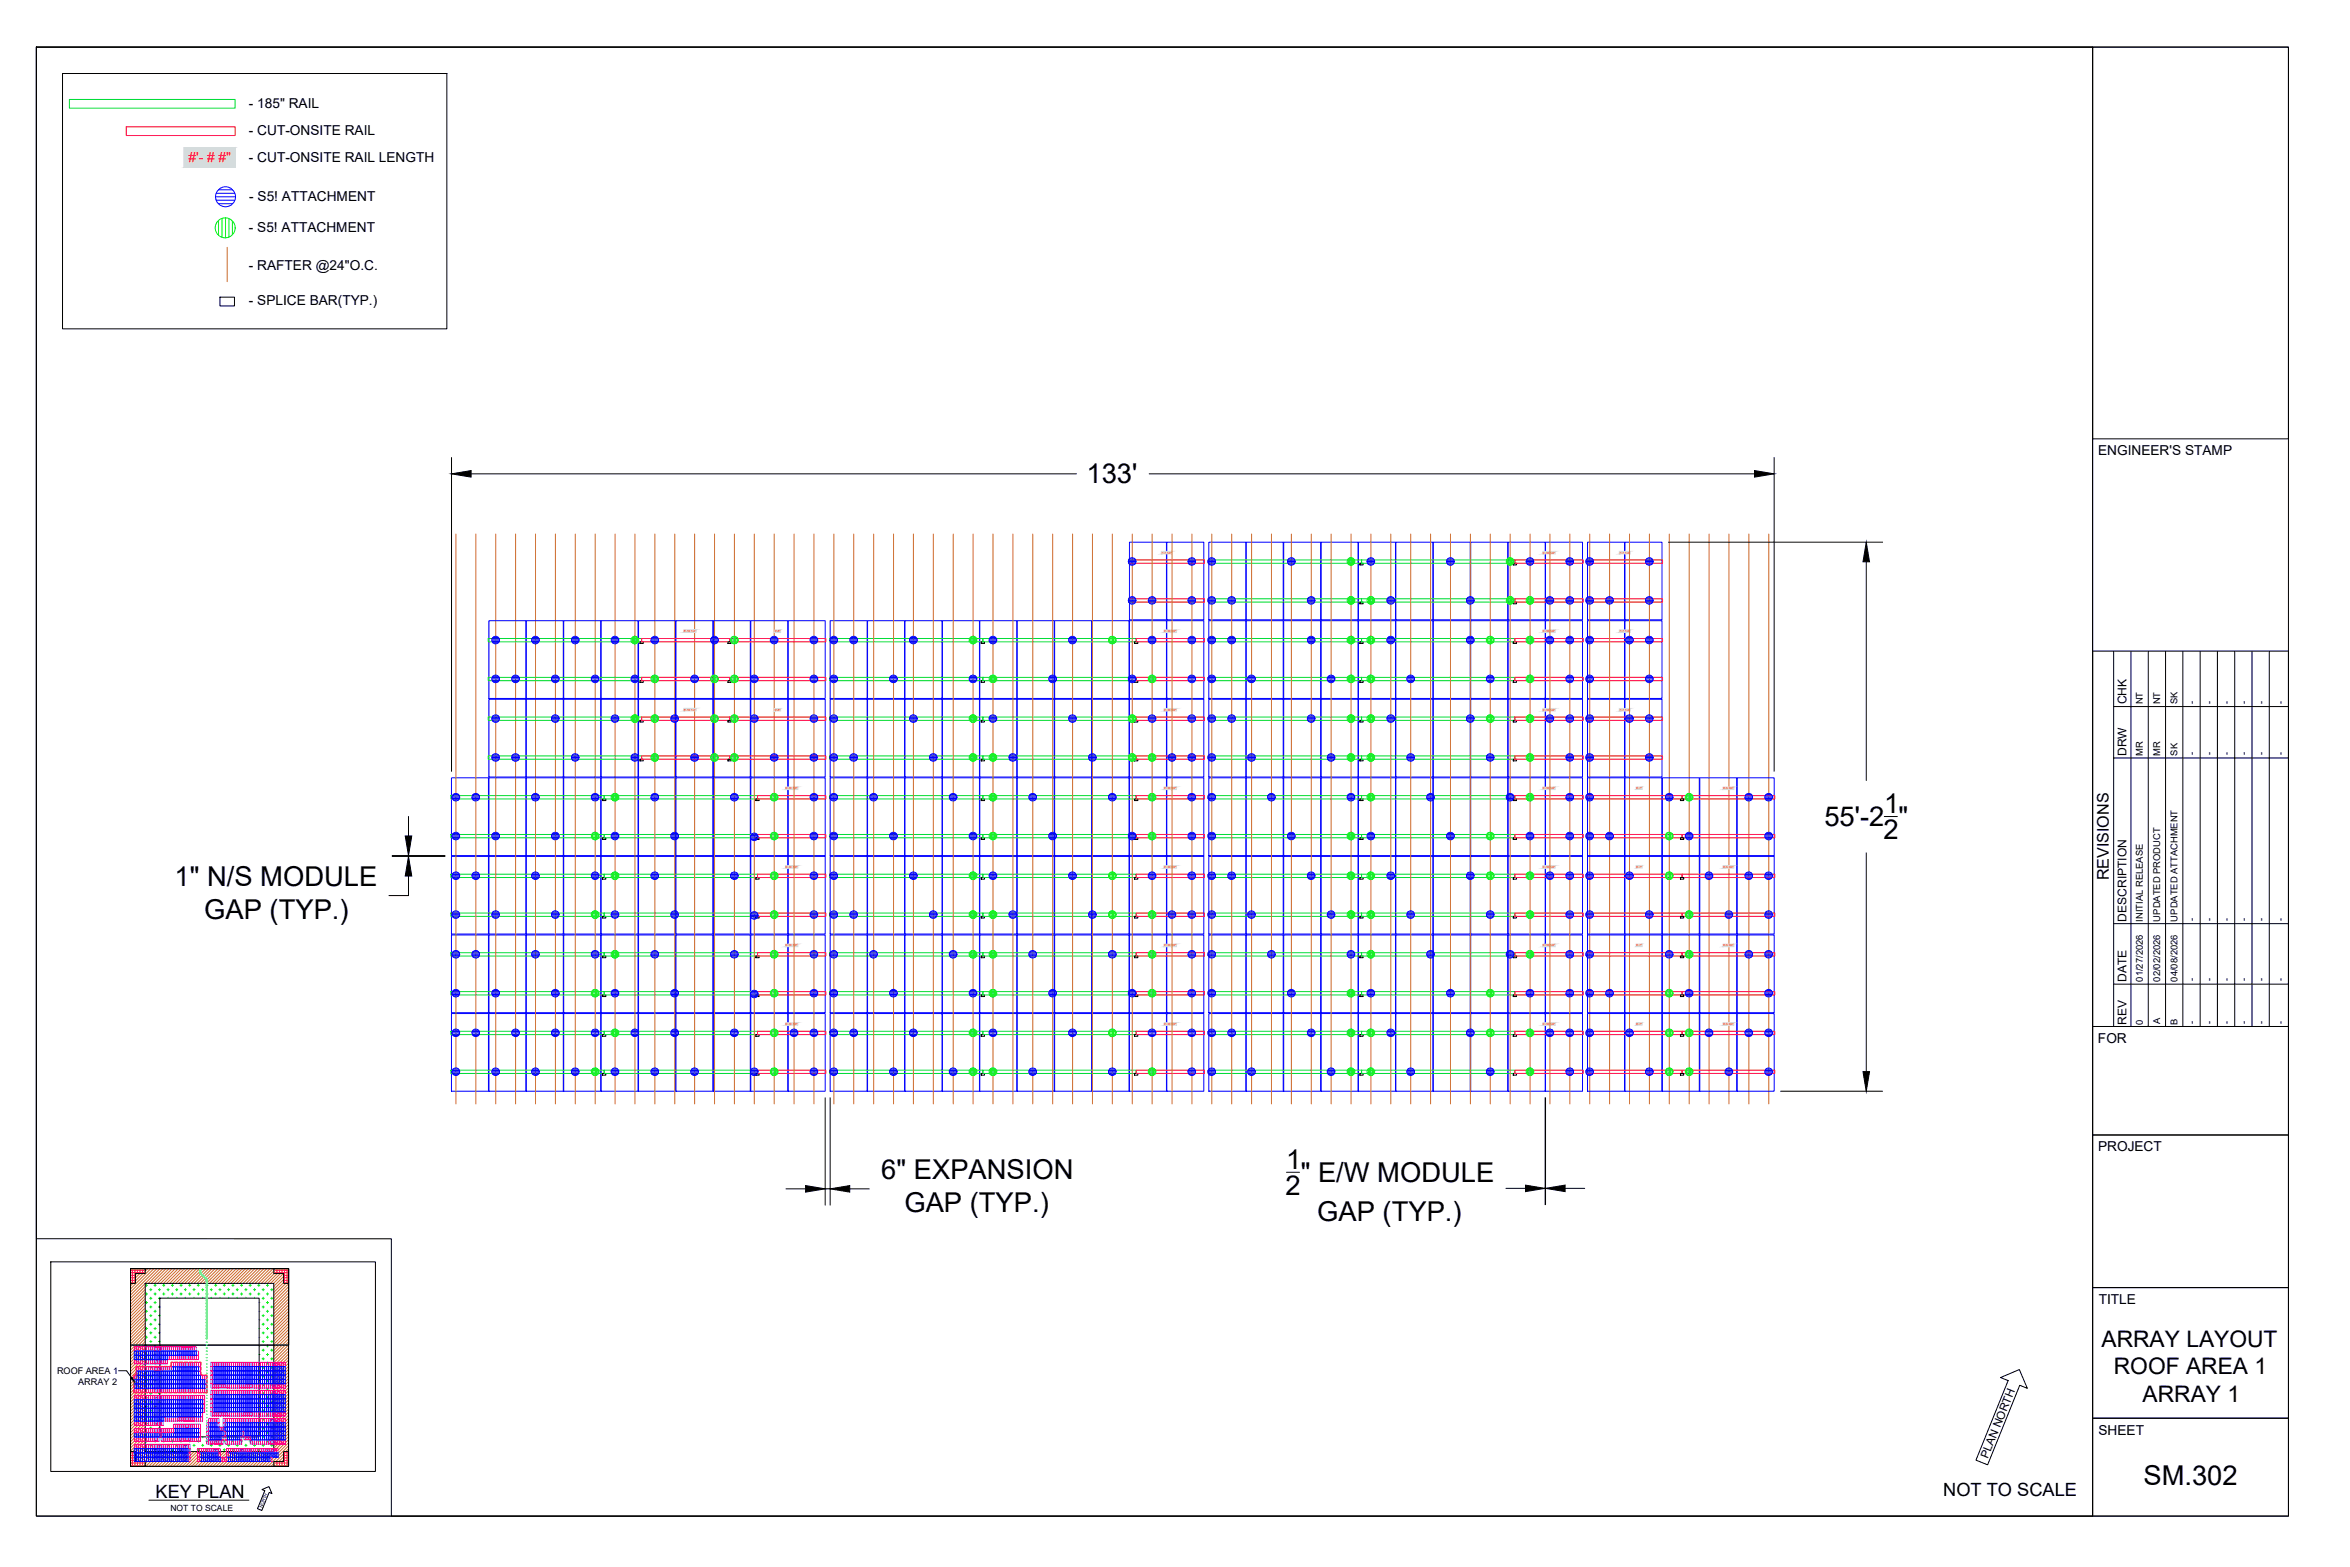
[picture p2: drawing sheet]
<svg xmlns="http://www.w3.org/2000/svg" width="914mm" height="610mm" viewBox="0 0 914 610" stroke-linecap="round" stroke-linejoin="round" font-family="sans-serif">
<defs><g id="words">
<g font-size="10.6">
<text x="422.8" y="188.1">133'</text>
<text x="733.2" y="316.4">1</text>
<text x="709.9" y="321.5">55'-2 &quot;</text>
<text x="732.9" y="326.6">2</text>
<text x="67.9" y="344.7">1&quot; N/S MODULE</text>
<text x="79.5" y="357.5">GAP (TYP.)</text>
<text x="500.5" y="454.8">1</text>
<text x="342.9" y="458.8">6&quot; EXPANSION</text>
<text x="506.1" y="459.8">&quot; E/W MODULE</text>
<text x="500.2" y="465">2</text>
<text x="351.9" y="471.6">GAP (TYP.)</text>
<text x="512.5" y="475.2">GAP (TYP.)</text>
<text x="834" y="577.8">SM.302</text>
</g>
<g font-size="8.9">
<text x="817.7" y="524">ARRAY LAYOUT</text>
<text x="822.5" y="534.7">ROOF AREA 1</text>
<text x="833.7" y="545.3">ARRAY 1</text>
</g>
<g font-size="7.1">
<text x="756.1" y="581.9">NOT TO SCALE</text>
<text x="60.5" y="582.6">KEY PLAN</text>
</g>
<text font-size="6.3" x="820.6" y="342.5" transform="rotate(-90 820.6 342.5)">REVISIONS</text>
<g font-size="5.3">
<text x="96.8" y="41.8">- 185&quot; RAIL</text>
<text x="96.9" y="52.5">- CUT-ONSITE RAIL</text>
<text x="96.9" y="63.1">- CUT-ONSITE RAIL LENGTH</text>
<text x="97" y="78.1">- S5! ATTACHMENT</text>
<text x="96.8" y="90.2">- S5! ATTACHMENT</text>
<text x="96.8" y="104.9">- RAFTER @24&quot;O.C.</text>
<text x="96.8" y="118.5">- SPLICE BAR(TYP.)</text>
<text x="816.4" y="177.1">ENGINEER'S STAMP</text>
<text x="816.3" y="405.7">FOR</text>
<text x="816.4" y="447.9">PROJECT</text>
<text x="816.7" y="507.2">TITLE</text>
<text x="816.5" y="558.1">SHEET</text>
</g>
<text font-size="5.3" fill="#f00" x="73.4" y="63.1">#'- # #&quot;</text>
<g font-size="4.7">
<text x="827.5" y="274" transform="rotate(-90 827.5 274)">CHK</text>
<text x="827.5" y="294.1" transform="rotate(-90 827.5 294.1)">DRW</text>
<text x="827.5" y="358.6" transform="rotate(-90 827.5 358.6)">DESCRIPTION</text>
<text x="827.5" y="382.1" transform="rotate(-90 827.5 382.1)">DATE</text>
<text x="827.5" y="398.8" transform="rotate(-90 827.5 398.8)">REV</text>
</g>
<text font-size="4.4" x="773.4" y="567.5" transform="rotate(-68 773.4 567.5)">PLAN NORTH</text>
<g font-size="3.7">
<text x="833.8" y="274" transform="rotate(-90 833.8 274)">NT</text>
<text x="840.6" y="274" transform="rotate(-90 840.6 274)">NT</text>
<text x="847.3" y="273.9" transform="rotate(-90 847.3 273.9)">SK</text>
<text x="854" y="273.9" transform="rotate(-90 854 273.9)">-</text>
<text x="860.7" y="273.9" transform="rotate(-90 860.7 273.9)">-</text>
<text x="867.5" y="273.9" transform="rotate(-90 867.5 273.9)">-</text>
<text x="874.2" y="273.9" transform="rotate(-90 874.2 273.9)">-</text>
<text x="880.9" y="273.9" transform="rotate(-90 880.9 273.9)">-</text>
<text x="888.5" y="273.9" transform="rotate(-90 888.5 273.9)">-</text>
<text x="847.3" y="293.9" transform="rotate(-90 847.3 293.9)">SK</text>
<text x="854" y="293.9" transform="rotate(-90 854 293.9)">-</text>
<text x="860.7" y="293.9" transform="rotate(-90 860.7 293.9)">-</text>
<text x="867.5" y="293.9" transform="rotate(-90 867.5 293.9)">-</text>
<text x="874.2" y="293.9" transform="rotate(-90 874.2 293.9)">-</text>
<text x="880.9" y="293.9" transform="rotate(-90 880.9 293.9)">-</text>
<text x="888.5" y="293.9" transform="rotate(-90 888.5 293.9)">-</text>
<text x="833.8" y="294" transform="rotate(-90 833.8 294)">MR</text>
<text x="840.6" y="294" transform="rotate(-90 840.6 294)">MR</text>
<text x="833.8" y="358.5" transform="rotate(-90 833.8 358.5)">INITIAL RELEASE</text>
<text x="840.6" y="358.5" transform="rotate(-90 840.6 358.5)">UPDATED PRODUCT</text>
<text x="847.3" y="358.5" transform="rotate(-90 847.3 358.5)">UPDATED ATTACHMENT</text>
<text x="854" y="358.3" transform="rotate(-90 854 358.3)">-</text>
<text x="860.7" y="358.3" transform="rotate(-90 860.7 358.3)">-</text>
<text x="867.5" y="358.3" transform="rotate(-90 867.5 358.3)">-</text>
<text x="874.2" y="358.3" transform="rotate(-90 874.2 358.3)">-</text>
<text x="880.9" y="358.3" transform="rotate(-90 880.9 358.3)">-</text>
<text x="888.5" y="358.3" transform="rotate(-90 888.5 358.3)">-</text>
<text x="833.8" y="381.9" transform="rotate(-90 833.8 381.9)">01/27/2026</text>
<text x="840.6" y="381.9" transform="rotate(-90 840.6 381.9)">02/02/2026</text>
<text x="847.3" y="381.9" transform="rotate(-90 847.3 381.9)">04/08/2026</text>
<text x="854" y="381.8" transform="rotate(-90 854 381.8)">-</text>
<text x="860.7" y="381.8" transform="rotate(-90 860.7 381.8)">-</text>
<text x="867.5" y="381.8" transform="rotate(-90 867.5 381.8)">-</text>
<text x="874.2" y="381.8" transform="rotate(-90 874.2 381.8)">-</text>
<text x="880.9" y="381.8" transform="rotate(-90 880.9 381.8)">-</text>
<text x="888.5" y="381.8" transform="rotate(-90 888.5 381.8)">-</text>
<text x="833.8" y="398.6" transform="rotate(-90 833.8 398.6)">0</text>
<text x="840.6" y="398.4" transform="rotate(-90 840.6 398.4)">A</text>
<text x="847.3" y="398.7" transform="rotate(-90 847.3 398.7)">B</text>
<text x="854" y="398.5" transform="rotate(-90 854 398.5)">-</text>
<text x="860.7" y="398.5" transform="rotate(-90 860.7 398.5)">-</text>
<text x="867.5" y="398.5" transform="rotate(-90 867.5 398.5)">-</text>
<text x="874.2" y="398.5" transform="rotate(-90 874.2 398.5)">-</text>
<text x="880.9" y="398.5" transform="rotate(-90 880.9 398.5)">-</text>
<text x="888.5" y="398.5" transform="rotate(-90 888.5 398.5)">-</text>
</g>
<g font-size="3.5">
<text x="22.2" y="534.6">ROOF AREA 1</text>
<text x="30.4" y="538.8">ARRAY 2</text>
</g>
<text font-size="3.3" x="66.3" y="587.9">NOT TO SCALE</text>
<text font-size="1.7" x="102" y="586.7" transform="rotate(-68 102 586.7)">NORTH</text>
<g font-size="1.1" fill="#f00">
<text x="451.9" y="215.4">7'-7 1/4&quot;</text>
<text x="600.4" y="215.4">6'-10 1/2&quot;</text>
<text x="630.1" y="215.4">7'-7 1/4&quot;</text>
<text x="266.1" y="245.9">8'-10 1/4&quot;</text>
<text x="301.5" y="246">9'-8&quot;</text>
<text x="453" y="246">6'-10 1/2&quot;</text>
<text x="600.4" y="246">6'-10 1/2&quot;</text>
<text x="630.1" y="246">7'-7 1/4&quot;</text>
<text x="266.1" y="276.5">8'-10 1/4&quot;</text>
<text x="301.5" y="276.5">9'-8&quot;</text>
<text x="453" y="276.5">6'-10 1/2&quot;</text>
<text x="600.4" y="276.5">6'-10 1/2&quot;</text>
<text x="630.1" y="276.5">7'-7 1/4&quot;</text>
<text x="305.7" y="307.1">6'-10 1/2&quot;</text>
<text x="453" y="307.1">6'-10 1/2&quot;</text>
<text x="600.4" y="307.1">6'-10 1/2&quot;</text>
<text x="636.7" y="307">9'-7&quot;</text>
<text x="670.5" y="307.1">9'-3 3/4&quot;</text>
<text x="305.7" y="337.7">6'-10 1/2&quot;</text>
<text x="453" y="337.7">6'-10 1/2&quot;</text>
<text x="600.4" y="337.7">6'-10 1/2&quot;</text>
<text x="636.7" y="337.6">9'-7&quot;</text>
<text x="670.5" y="337.7">9'-3 3/4&quot;</text>
<text x="305.7" y="368.2">6'-10 1/2&quot;</text>
<text x="453" y="368.2">6'-10 1/2&quot;</text>
<text x="600.4" y="368.2">6'-10 1/2&quot;</text>
<text x="636.7" y="368.2">9'-7&quot;</text>
<text x="670.5" y="368.2">9'-3 3/4&quot;</text>
<text x="305.7" y="398.8">6'-10 1/2&quot;</text>
<text x="453" y="398.8">6'-10 1/2&quot;</text>
<text x="600.4" y="398.8">6'-10 1/2&quot;</text>
<text x="636.7" y="398.7">9'-7&quot;</text>
<text x="670.5" y="398.8">9'-3 3/4&quot;</text>
</g>
</g></defs>
<!-- layer: Module -->
<g fill="none" stroke="#00f" stroke-width=".39">
<path d="M439.5 210.9h14.4v30.3h-14.4zM454 210.9h14.4v30.3h-14.4zM470.4 210.9h14.4v30.3h-14.4zM484.9 210.9h14.4v30.3h-14.4zM499.5 210.9h14.4v30.3h-14.4zM514 210.9h14.4v30.3h-14.4zM528.6 210.9h14.4v30.3h-14.4zM543.1 210.9h14.4v30.3h-14.4zM557.7 210.9h14.4v30.3h-14.4zM572.3 210.9h14.4v30.3h-14.4zM586.8 210.9h14.4v30.3h-14.4zM601.4 210.9h14.4v30.3h-14.4z"/>
<path d="M617.7 210.9h14.4v30.3h-14.4zM632.3 210.9h14.4v30.3h-14.4zM190.2 241.5h14.4v30.2h-14.4zM204.8 241.5h14.4v30.2h-14.4zM219.3 241.5h14.5v30.2h-14.5zM233.9 241.5h14.4v30.2h-14.4zM248.5 241.5h14.4v30.2h-14.4zM263 241.5h14.4v30.2h-14.4zM277.6 241.5h14.4v30.2h-14.4zM292.1 241.5h14.4v30.2h-14.4zM306.7 241.5h14.4v30.2h-14.4zM323 241.5h14.4v30.2h-14.4z"/>
<path d="M337.6 241.5h14.4v30.2h-14.4zM352.1 241.5h14.4v30.2h-14.4zM366.7 241.5h14.4v30.2h-14.4zM381.2 241.5h14.4v30.2h-14.4zM395.8 241.5h14.4v30.2h-14.4zM410.4 241.5h14.4v30.2h-14.4zM424.9 241.5h14.4v30.2h-14.4zM439.5 241.5h14.4v30.2h-14.4zM454 241.5h14.4v30.2h-14.4zM470.4 241.5h14.4v30.2h-14.4zM484.9 241.5h14.4v30.2h-14.4zM499.5 241.5h14.4v30.2h-14.4z"/>
<path d="M514 241.5h14.4v30.2h-14.4zM528.6 241.5h14.4v30.2h-14.4zM543.1 241.5h14.4v30.2h-14.4zM557.7 241.5h14.4v30.2h-14.4zM572.3 241.5h14.4v30.2h-14.4zM586.8 241.5h14.4v30.2h-14.4zM601.4 241.5h14.4v30.2h-14.4zM617.7 241.5h14.4v30.2h-14.4zM632.3 241.5h14.4v30.2h-14.4zM190.2 272h14.4v30.3h-14.4zM204.8 272h14.4v30.3h-14.4zM219.3 272h14.5v30.3h-14.5z"/>
<path d="M233.9 272h14.4v30.3h-14.4zM248.5 272h14.4v30.3h-14.4zM263 272h14.4v30.3h-14.4zM277.6 272h14.4v30.3h-14.4zM292.1 272h14.4v30.3h-14.4zM306.7 272h14.4v30.3h-14.4zM323 272h14.4v30.3h-14.4zM337.6 272h14.4v30.3h-14.4zM352.1 272h14.4v30.3h-14.4zM366.7 272h14.4v30.3h-14.4zM381.2 272h14.4v30.3h-14.4zM395.8 272h14.4v30.3h-14.4z"/>
<path d="M410.4 272h14.4v30.3h-14.4zM424.9 272h14.4v30.3h-14.4zM439.5 272h14.4v30.3h-14.4zM454 272h14.4v30.3h-14.4zM470.4 272h14.4v30.3h-14.4zM484.9 272h14.4v30.3h-14.4zM499.5 272h14.4v30.3h-14.4zM514 272h14.4v30.3h-14.4zM528.6 272h14.4v30.3h-14.4zM543.1 272h14.4v30.3h-14.4zM557.7 272h14.4v30.3h-14.4zM572.3 272h14.4v30.3h-14.4z"/>
<path d="M586.8 272h14.4v30.3h-14.4zM601.4 272h14.4v30.3h-14.4zM617.7 272h14.4v30.3h-14.4zM632.3 272h14.4v30.3h-14.4zM175.7 302.6h14.4v30.2h-14.4zM190.2 302.6h14.4v30.2h-14.4zM204.8 302.6h14.4v30.2h-14.4zM219.3 302.6h14.5v30.2h-14.5zM233.9 302.6h14.4v30.2h-14.4zM248.5 302.6h14.4v30.2h-14.4zM263 302.6h14.4v30.2h-14.4zM277.6 302.6h14.4v30.2h-14.4z"/>
<path d="M292.1 302.6h14.4v30.2h-14.4zM306.7 302.6h14.4v30.2h-14.4zM323 302.6h14.4v30.2h-14.4zM337.6 302.6h14.4v30.2h-14.4zM352.1 302.6h14.4v30.2h-14.4zM366.7 302.6h14.4v30.2h-14.4zM381.2 302.6h14.4v30.2h-14.4zM395.8 302.6h14.4v30.2h-14.4zM410.4 302.6h14.4v30.2h-14.4zM424.9 302.6h14.4v30.2h-14.4zM439.5 302.6h14.4v30.2h-14.4zM454 302.6h14.4v30.2h-14.4z"/>
<path d="M470.4 302.6h14.4v30.2h-14.4zM484.9 302.6h14.4v30.2h-14.4zM499.5 302.6h14.4v30.2h-14.4zM514 302.6h14.4v30.2h-14.4zM528.6 302.6h14.4v30.2h-14.4zM543.1 302.6h14.4v30.2h-14.4zM557.7 302.6h14.4v30.2h-14.4zM572.3 302.6h14.4v30.2h-14.4zM586.8 302.6h14.4v30.2h-14.4zM601.4 302.6h14.4v30.2h-14.4zM617.7 302.6h14.4v30.2h-14.4zM632.3 302.6h14.4v30.2h-14.4z"/>
<path d="M646.8 302.6h14.4v30.2h-14.4zM661.4 302.6h14.4v30.2h-14.4zM675.9 302.6h14.4v30.2h-14.4zM175.7 333.2h14.4v30.2h-14.4zM190.2 333.2h14.4v30.2h-14.4zM204.8 333.2h14.4v30.2h-14.4zM219.3 333.2h14.5v30.2h-14.5zM233.9 333.2h14.4v30.2h-14.4zM248.5 333.2h14.4v30.2h-14.4zM263 333.2h14.4v30.2h-14.4zM277.6 333.2h14.4v30.2h-14.4zM292.1 333.2h14.4v30.2h-14.4z"/>
<path d="M306.7 333.2h14.4v30.2h-14.4zM323 333.2h14.4v30.2h-14.4zM337.6 333.2h14.4v30.2h-14.4zM352.1 333.2h14.4v30.2h-14.4zM366.7 333.2h14.4v30.2h-14.4zM381.2 333.2h14.4v30.2h-14.4zM395.8 333.2h14.4v30.2h-14.4zM410.4 333.2h14.4v30.2h-14.4zM424.9 333.2h14.4v30.2h-14.4zM439.5 333.2h14.4v30.2h-14.4zM454 333.2h14.4v30.2h-14.4zM470.4 333.2h14.4v30.2h-14.4z"/>
<path d="M484.9 333.2h14.4v30.2h-14.4zM499.5 333.2h14.4v30.2h-14.4zM514 333.2h14.4v30.2h-14.4zM528.6 333.2h14.4v30.2h-14.4zM543.1 333.2h14.4v30.2h-14.4zM557.7 333.2h14.4v30.2h-14.4zM572.3 333.2h14.4v30.2h-14.4zM586.8 333.2h14.4v30.2h-14.4zM601.4 333.2h14.4v30.2h-14.4zM617.7 333.2h14.4v30.2h-14.4zM632.3 333.2h14.4v30.2h-14.4zM646.8 333.2h14.4v30.2h-14.4z"/>
<path d="M661.4 333.2h14.4v30.2h-14.4zM675.9 333.2h14.4v30.2h-14.4zM175.7 363.7h14.4v30.3h-14.4zM190.2 363.7h14.4v30.3h-14.4zM204.8 363.7h14.4v30.3h-14.4zM219.3 363.7h14.5v30.3h-14.5zM233.9 363.7h14.4v30.3h-14.4zM248.5 363.7h14.4v30.3h-14.4zM263 363.7h14.4v30.3h-14.4zM277.6 363.7h14.4v30.3h-14.4zM292.1 363.7h14.4v30.3h-14.4zM306.7 363.7h14.4v30.3h-14.4z"/>
<path d="M323 363.7h14.4v30.3h-14.4zM337.6 363.7h14.4v30.3h-14.4zM352.1 363.7h14.4v30.3h-14.4zM366.7 363.7h14.4v30.3h-14.4zM381.2 363.7h14.4v30.3h-14.4zM395.8 363.7h14.4v30.3h-14.4zM410.4 363.7h14.4v30.3h-14.4zM424.9 363.7h14.4v30.3h-14.4zM439.5 363.7h14.4v30.3h-14.4zM454 363.7h14.4v30.3h-14.4zM470.4 363.7h14.4v30.3h-14.4zM484.9 363.7h14.4v30.3h-14.4z"/>
<path d="M499.5 363.7h14.4v30.3h-14.4zM514 363.7h14.4v30.3h-14.4zM528.6 363.7h14.4v30.3h-14.4zM543.1 363.7h14.4v30.3h-14.4zM557.7 363.7h14.4v30.3h-14.4zM572.3 363.7h14.4v30.3h-14.4zM586.8 363.7h14.4v30.3h-14.4zM601.4 363.7h14.4v30.3h-14.4zM617.7 363.7h14.4v30.3h-14.4zM632.3 363.7h14.4v30.3h-14.4zM646.8 363.7h14.4v30.3h-14.4zM661.4 363.7h14.4v30.3h-14.4z"/>
<path d="M675.9 363.7h14.4v30.3h-14.4zM175.7 394.3h14.4v30.2h-14.4zM190.2 394.3h14.4v30.2h-14.4zM204.8 394.3h14.4v30.2h-14.4zM219.3 394.3h14.5v30.2h-14.5zM233.9 394.3h14.4v30.2h-14.4zM248.5 394.3h14.4v30.2h-14.4zM263 394.3h14.4v30.2h-14.4zM277.6 394.3h14.4v30.2h-14.4zM292.1 394.3h14.4v30.2h-14.4zM306.7 394.3h14.4v30.2h-14.4zM323 394.3h14.4v30.2h-14.4z"/>
<path d="M337.6 394.3h14.4v30.2h-14.4zM352.1 394.3h14.4v30.2h-14.4zM366.7 394.3h14.4v30.2h-14.4zM381.2 394.3h14.4v30.2h-14.4zM395.8 394.3h14.4v30.2h-14.4zM410.4 394.3h14.4v30.2h-14.4zM424.9 394.3h14.4v30.2h-14.4zM439.5 394.3h14.4v30.2h-14.4zM454 394.3h14.4v30.2h-14.4zM470.4 394.3h14.4v30.2h-14.4zM484.9 394.3h14.4v30.2h-14.4zM499.5 394.3h14.4v30.2h-14.4z"/>
<path d="M514 394.3h14.4v30.2h-14.4zM528.6 394.3h14.4v30.2h-14.4zM543.1 394.3h14.4v30.2h-14.4zM557.7 394.3h14.4v30.2h-14.4zM572.3 394.3h14.4v30.2h-14.4zM586.8 394.3h14.4v30.2h-14.4zM601.4 394.3h14.4v30.2h-14.4zM617.7 394.3h14.4v30.2h-14.4zM632.3 394.3h14.4v30.2h-14.4zM646.8 394.3h14.4v30.2h-14.4zM661.4 394.3h14.4v30.2h-14.4zM675.9 394.3h14.4v30.2h-14.4z"/>
<path d="M52.2 536.7h.8v1.7h-.8zM52.2 538.4h.8v1.7h-.8zM52.2 527.3h.8v1.6h-.8zM52.2 525.6h.8v1.6h-.8zM53.1 533.4h.7v1.6h-.7zM53.1 535.1h.7v1.6h-.7zM53.1 536.7h.7v1.7h-.7zM53.1 538.4h.7v1.7h-.7zM53.1 527.3h.7v1.6h-.7zM53.1 525.6h.7v1.6h-.7zM53.8 533.4h.8v1.6h-.8zM53.8 535.1h.8v1.6h-.8z"/>
<path d="M53.8 536.7h.8v1.7h-.8zM53.8 538.4h.8v1.7h-.8zM53.8 527.3h.8v1.6h-.8zM53.8 525.6h.8v1.6h-.8zM54.6 533.4h.8v1.6h-.8zM54.6 535.1h.8v1.6h-.8zM54.6 536.7h.8v1.7h-.8zM54.6 538.4h.8v1.7h-.8zM54.6 527.3h.8v1.6h-.8zM54.6 525.6h.8v1.6h-.8zM55.4 533.4h.8v1.6h-.8zM55.4 535.1h.8v1.6h-.8z"/>
<path d="M55.4 536.7h.8v1.7h-.8zM55.4 538.4h.8v1.7h-.8zM55.4 527.3h.8v1.6h-.8zM55.4 525.6h.8v1.6h-.8zM56.2 533.4h.8v1.6h-.8zM56.2 535.1h.8v1.6h-.8zM56.2 536.7h.8v1.7h-.8zM56.2 538.4h.8v1.7h-.8zM56.2 527.3h.8v1.6h-.8zM56.2 525.6h.8v1.6h-.8zM57 533.4h.8v1.6h-.8zM57 535.1h.8v1.6h-.8z"/>
<path d="M57 536.7h.8v1.7h-.8zM57 538.4h.8v1.7h-.8zM57 527.3h.8v1.6h-.8zM57 525.6h.8v1.6h-.8zM57.8 533.4h.8v1.6h-.8zM57.8 535.1h.8v1.6h-.8zM57.8 536.7h.8v1.7h-.8zM57.8 538.4h.8v1.7h-.8zM57.8 527.3h.8v1.6h-.8zM57.8 525.6h.8v1.6h-.8zM58.6 533.4h.8v1.6h-.8zM58.6 535.1h.8v1.6h-.8z"/>
<path d="M58.6 536.7h.8v1.7h-.8zM58.6 538.4h.8v1.7h-.8zM58.6 527.3h.8v1.6h-.8zM58.6 525.6h.8v1.6h-.8zM59.4 533.4h.8v1.6h-.8zM59.4 535.1h.8v1.6h-.8zM59.4 536.7h.8v1.7h-.8zM59.4 538.4h.8v1.7h-.8zM59.4 527.3h.8v1.6h-.8zM59.4 525.6h.8v1.6h-.8zM60.3 533.4h.8v1.6h-.8zM60.3 535.1h.8v1.6h-.8z"/>
<path d="M60.3 536.7h.8v1.7h-.8zM60.3 538.4h.8v1.7h-.8zM60.3 527.3h.8v1.6h-.8zM60.3 525.6h.8v1.6h-.8zM61.1 533.4h.8v1.6h-.8zM61.1 535.1h.8v1.6h-.8zM61.1 536.7h.8v1.7h-.8zM61.1 538.4h.8v1.7h-.8zM61.1 527.3h.8v1.6h-.8zM61.1 525.6h.8v1.6h-.8zM61.9 533.4h.8v1.6h-.8zM61.9 535.1h.8v1.6h-.8z"/>
<path d="M61.9 536.7h.8v1.7h-.8zM61.9 538.4h.8v1.7h-.8zM61.9 527.3h.8v1.6h-.8zM61.9 525.6h.8v1.6h-.8zM62.7 533.4h.8v1.6h-.8zM62.7 535.1h.8v1.6h-.8zM62.7 536.7h.8v1.7h-.8zM62.7 538.4h.8v1.7h-.8zM62.7 527.3h.8v1.6h-.8zM62.7 525.6h.8v1.6h-.8zM63.5 533.4h.8v1.6h-.8zM63.5 535.1h.8v1.6h-.8z"/>
<path d="M63.5 536.7h.8v1.7h-.8zM63.5 538.4h.8v1.7h-.8zM63.5 527.3h.8v1.6h-.8zM63.5 525.6h.8v1.6h-.8zM64.3 533.4h.8v1.6h-.8zM64.3 535.1h.8v1.6h-.8zM64.3 536.7h.8v1.7h-.8zM64.3 538.4h.8v1.7h-.8zM64.3 527.3h.8v1.6h-.8zM64.3 525.6h.8v1.6h-.8zM65.1 533.4h.8v1.6h-.8zM65.1 535.1h.8v1.6h-.8z"/>
<path d="M65.1 536.7h.8v1.7h-.8zM65.1 538.4h.8v1.7h-.8zM65.1 525.6h.8v1.6h-.8zM65.9 533.4h.8v1.6h-.8zM65.9 535.1h.8v1.6h-.8zM65.9 536.7h.8v1.7h-.8zM65.9 538.4h.8v1.7h-.8zM65.9 525.6h.8v1.6h-.8zM66.7 531.7h.8v1.7h-.8zM66.7 533.4h.8v1.6h-.8zM66.7 535.1h.8v1.6h-.8zM66.7 536.7h.8v1.7h-.8z"/>
<path d="M66.7 538.4h.8v1.7h-.8zM66.7 525.6h.8v1.6h-.8zM67.5 531.7h.8v1.7h-.8zM67.5 533.4h.8v1.6h-.8zM67.5 535.1h.8v1.6h-.8zM67.5 536.7h.8v1.7h-.8zM67.5 538.4h.8v1.7h-.8zM67.5 525.6h.8v1.6h-.8zM68.4 531.7h.8v1.7h-.8zM68.4 533.4h.8v1.6h-.8zM68.4 535.1h.8v1.6h-.8zM68.4 536.7h.8v1.7h-.8z"/>
<path d="M68.4 538.4h.8v1.7h-.8zM68.4 525.6h.8v1.6h-.8zM69.2 531.7h.8v1.7h-.8zM69.2 533.4h.8v1.6h-.8zM69.2 535.1h.8v1.6h-.8zM69.2 536.7h.8v1.7h-.8zM69.2 538.4h.8v1.7h-.8zM69.2 525.6h.8v1.6h-.8zM70 531.7h.8v1.7h-.8zM70 533.4h.8v1.6h-.8zM70 535.1h.8v1.6h-.8zM70 536.7h.8v1.7h-.8z"/>
<path d="M70 538.4h.8v1.7h-.8zM70 525.6h.8v1.6h-.8zM70.8 531.7h.8v1.7h-.8zM70.8 533.4h.8v1.6h-.8zM70.8 535.1h.8v1.6h-.8zM70.8 536.7h.8v1.7h-.8zM70.8 538.4h.8v1.7h-.8zM70.8 525.6h.8v1.6h-.8zM71.6 531.7h.8v1.7h-.8zM71.6 533.4h.8v1.6h-.8zM71.6 535.1h.8v1.6h-.8zM71.6 536.7h.8v1.7h-.8z"/>
<path d="M71.6 538.4h.8v1.7h-.8zM71.6 525.6h.8v1.6h-.8zM72.4 531.7h.8v1.7h-.8zM72.4 533.4h.8v1.6h-.8zM72.4 535.1h.8v1.6h-.8zM72.4 536.7h.8v1.7h-.8zM72.4 538.4h.8v1.7h-.8zM72.4 525.6h.8v1.6h-.8zM73.2 531.7h.8v1.7h-.8zM73.2 533.4h.8v1.6h-.8zM73.2 535.1h.8v1.6h-.8zM73.2 536.7h.8v1.7h-.8z"/>
<path d="M73.2 538.4h.8v1.7h-.8zM73.2 525.6h.8v1.6h-.8zM74 531.7h.7v1.7h-.7zM74 533.4h.7v1.6h-.7zM74 535.1h.7v1.6h-.7zM74 536.7h.7v1.7h-.7zM74 538.4h.7v1.7h-.7zM74 525.6h.7v1.6h-.7zM74.8 531.7h.8v1.7h-.8zM74.8 533.4h.8v1.6h-.8zM74.8 535.1h.8v1.6h-.8zM74.8 536.7h.8v1.7h-.8z"/>
<path d="M74.8 538.4h.8v1.7h-.8zM74.8 525.6h.8v1.6h-.8zM75.6 531.7h.8v1.7h-.8zM75.6 533.4h.8v1.6h-.8zM75.6 535.1h.8v1.6h-.8zM75.6 536.7h.8v1.7h-.8zM75.6 538.4h.8v1.7h-.8zM75.6 525.6h.8v1.6h-.8zM76.5 531.7h.7v1.7h-.7zM76.5 533.4h.7v1.6h-.7zM76.5 535.1h.7v1.6h-.7zM76.5 536.7h.7v1.7h-.7z"/>
<path d="M76.5 538.4h.7v1.7h-.7zM77.2 535.1h.8v1.6h-.8zM77.2 536.7h.8v1.7h-.8zM77.2 538.4h.8v1.7h-.8zM78 536.7h.8v1.7h-.8zM78 538.4h.8v1.7h-.8zM78.9 536.7h.7v1.7h-.7zM78.9 538.4h.7v1.7h-.7zM82.8 531.6h.8v1.7h-.8zM82.8 533.3h.8v1.6h-.8zM82.8 535h.8v1.6h-.8zM82.8 536.6h.8v1.7h-.8z"/>
<path d="M83.6 531.6h.8v1.7h-.8zM83.6 533.3h.8v1.6h-.8zM83.6 535h.8v1.6h-.8zM83.6 536.6h.8v1.7h-.8zM84.4 531.6h.8v1.7h-.8zM84.4 533.3h.8v1.6h-.8zM84.4 535h.8v1.6h-.8zM84.4 536.6h.8v1.7h-.8zM85.2 531.6h.8v1.7h-.8zM85.2 533.3h.8v1.6h-.8zM85.2 535h.8v1.6h-.8zM85.2 536.6h.8v1.7h-.8z"/>
<path d="M86 531.6h.8v1.7h-.8zM86 533.3h.8v1.6h-.8zM86 535h.8v1.6h-.8zM86 536.6h.8v1.7h-.8zM86.8 531.6h.8v1.7h-.8zM86.8 533.3h.8v1.6h-.8zM86.8 535h.8v1.6h-.8zM86.8 536.6h.8v1.7h-.8zM87.6 531.6h.8v1.7h-.8zM87.6 533.3h.8v1.6h-.8zM87.6 535h.8v1.6h-.8zM87.6 536.6h.8v1.7h-.8z"/>
<path d="M88.4 531.6h.8v1.7h-.8zM88.4 533.3h.8v1.6h-.8zM88.4 535h.8v1.6h-.8zM88.4 536.6h.8v1.7h-.8zM89.2 531.6h.8v1.7h-.8zM89.2 533.3h.8v1.6h-.8zM89.2 535h.8v1.6h-.8zM89.2 536.6h.8v1.7h-.8zM90.1 531.6h.8v1.7h-.8zM90.1 533.3h.8v1.6h-.8zM90.1 535h.8v1.6h-.8zM90.1 536.6h.8v1.7h-.8z"/>
<path d="M90.9 531.6h.8v1.7h-.8zM90.9 533.3h.8v1.6h-.8zM90.9 535h.8v1.6h-.8zM90.9 536.6h.8v1.7h-.8zM91.7 531.6h.8v1.7h-.8zM91.7 533.3h.8v1.6h-.8zM91.7 535h.8v1.6h-.8zM91.7 536.6h.8v1.7h-.8zM92.5 531.6h.8v1.7h-.8zM92.5 533.3h.8v1.6h-.8zM92.5 535h.8v1.6h-.8zM92.5 536.6h.8v1.7h-.8z"/>
<path d="M93.3 531.6h.8v1.7h-.8zM93.3 533.3h.8v1.6h-.8zM93.3 535h.8v1.6h-.8zM93.3 536.6h.8v1.7h-.8zM94.1 531.6h.8v1.7h-.8zM94.1 533.3h.8v1.6h-.8zM94.1 535h.8v1.6h-.8zM94.1 536.6h.8v1.7h-.8zM94.9 531.6h.8v1.7h-.8zM94.9 533.3h.8v1.6h-.8zM94.9 535h.8v1.6h-.8zM94.9 536.6h.8v1.7h-.8z"/>
<path d="M95.7 531.6h.8v1.7h-.8zM95.7 533.3h.8v1.6h-.8zM95.7 535h.8v1.6h-.8zM95.7 536.6h.8v1.7h-.8zM96.5 531.6h.8v1.7h-.8zM96.5 533.3h.8v1.6h-.8zM96.5 535h.8v1.6h-.8zM96.5 536.6h.8v1.7h-.8zM97.3 531.6h.8v1.7h-.8zM97.3 533.3h.8v1.6h-.8zM97.3 535h.8v1.6h-.8zM97.3 536.6h.8v1.7h-.8z"/>
<path d="M98.2 531.6h.8v1.7h-.8zM98.2 533.3h.8v1.6h-.8zM98.2 535h.8v1.6h-.8zM98.2 536.6h.8v1.7h-.8zM99 531.6h.7v1.7h-.7zM99 533.3h.7v1.6h-.7zM99 535h.7v1.6h-.7zM99 536.6h.7v1.7h-.7zM99.8 531.6h.7v1.7h-.7zM99.8 533.3h.7v1.6h-.7zM99.8 535h.7v1.6h-.7zM99.8 536.6h.7v1.7h-.7z"/>
<path d="M100.5 531.6h.9v1.7h-.9zM100.5 533.3h.9v1.6h-.9zM100.5 535h.9v1.6h-.9zM100.5 536.6h.9v1.7h-.9zM101.4 531.6h.7v1.7h-.7zM101.4 533.3h.7v1.6h-.7zM101.4 535h.7v1.6h-.7zM101.4 536.6h.7v1.7h-.7zM102.2 531.6h.7v1.7h-.7zM102.2 533.3h.7v1.6h-.7zM102.2 535h.7v1.6h-.7zM102.2 536.6h.7v1.7h-.7z"/>
<path d="M102.9 531.6h.8v1.7h-.8zM102.9 533.3h.8v1.6h-.8zM102.9 535h.8v1.6h-.8zM102.9 536.6h.8v1.7h-.8zM103.7 531.6h.8v1.7h-.8zM103.7 533.3h.8v1.6h-.8zM103.7 535h.8v1.6h-.8zM103.7 536.6h.8v1.7h-.8zM104.5 531.6h.8v1.7h-.8zM104.5 533.3h.8v1.6h-.8zM104.5 535h.8v1.6h-.8zM104.5 536.6h.8v1.7h-.8z"/>
<path d="M105.3 531.6h.8v1.7h-.8zM105.3 533.3h.8v1.6h-.8zM105.3 535h.8v1.6h-.8zM105.3 536.6h.8v1.7h-.8zM106.2 531.6h.8v1.7h-.8zM106.2 533.3h.8v1.6h-.8zM106.2 535h.8v1.6h-.8zM106.2 536.6h.8v1.7h-.8zM107 531.6h.8v1.7h-.8zM107 533.3h.8v1.6h-.8zM107 535h.8v1.6h-.8zM107 536.6h.8v1.7h-.8z"/>
<path d="M107.8 531.6h.8v1.7h-.8zM107.8 533.3h.8v1.6h-.8zM107.8 535h.8v1.6h-.8zM107.8 536.6h.8v1.7h-.8zM108.6 531.6h.8v1.7h-.8zM108.6 533.3h.8v1.6h-.8zM108.6 535h.8v1.6h-.8zM108.6 536.6h.8v1.7h-.8zM109.4 531.6h.8v1.7h-.8zM109.4 533.3h.8v1.6h-.8zM109.4 535h.8v1.6h-.8zM109.4 536.6h.8v1.7h-.8z"/>
<path d="M110.2 531.6h.8v1.7h-.8zM110.2 533.3h.8v1.6h-.8zM110.2 535h.8v1.6h-.8zM110.2 536.6h.8v1.7h-.8zM52.2 557.4h.8v1.6h-.8zM52.2 551.2h.8v1.7h-.8zM52.2 549.5h.8v1.7h-.8zM52.2 544.5h.8v1.7h-.8zM52.2 547.9h.8v1.6h-.8zM52.2 546.2h.8v1.6h-.8zM53.1 557.4h.7v1.6h-.7zM53.1 551.2h.7v1.7h-.7z"/>
<path d="M53.1 549.5h.7v1.7h-.7zM53.1 544.5h.7v1.7h-.7zM53.1 547.9h.7v1.6h-.7zM53.1 546.2h.7v1.6h-.7zM53.8 557.4h.8v1.6h-.8zM53.8 551.2h.8v1.7h-.8zM53.8 549.5h.8v1.7h-.8zM53.8 544.5h.8v1.7h-.8zM53.8 547.9h.8v1.6h-.8zM53.8 546.2h.8v1.6h-.8zM54.6 557.4h.8v1.6h-.8zM54.6 551.2h.8v1.7h-.8z"/>
<path d="M54.6 549.5h.8v1.7h-.8zM54.6 544.5h.8v1.7h-.8zM54.6 547.9h.8v1.6h-.8zM54.6 546.2h.8v1.6h-.8zM55.4 557.4h.8v1.6h-.8zM55.4 551.2h.8v1.7h-.8zM55.4 549.5h.8v1.7h-.8zM55.4 544.5h.8v1.7h-.8zM55.4 547.9h.8v1.6h-.8zM55.4 546.2h.8v1.6h-.8zM56.2 557.4h.8v1.6h-.8zM56.2 551.2h.8v1.7h-.8z"/>
<path d="M56.2 549.5h.8v1.7h-.8zM56.2 544.5h.8v1.7h-.8zM56.2 547.9h.8v1.6h-.8zM56.2 546.2h.8v1.6h-.8zM57 557.4h.8v1.6h-.8zM57 551.2h.8v1.7h-.8zM57 549.5h.8v1.7h-.8zM57 544.5h.8v1.7h-.8zM57 547.9h.8v1.6h-.8zM57 546.2h.8v1.6h-.8zM57.8 557.4h.8v1.6h-.8zM57.8 551.2h.8v1.7h-.8z"/>
<path d="M57.8 549.5h.8v1.7h-.8zM57.8 544.5h.8v1.7h-.8zM57.8 547.9h.8v1.6h-.8zM57.8 546.2h.8v1.6h-.8zM58.6 557.4h.8v1.6h-.8zM58.6 551.2h.8v1.7h-.8zM58.6 549.5h.8v1.7h-.8zM58.6 544.5h.8v1.7h-.8zM58.6 547.9h.8v1.6h-.8zM58.6 546.2h.8v1.6h-.8zM59.4 557.4h.8v1.6h-.8zM59.4 551.2h.8v1.7h-.8z"/>
<path d="M59.4 549.5h.8v1.7h-.8zM59.4 544.5h.8v1.7h-.8zM59.4 547.9h.8v1.6h-.8zM59.4 546.2h.8v1.6h-.8zM60.3 557.4h.8v1.6h-.8zM60.3 551.2h.8v1.7h-.8zM60.3 549.5h.8v1.7h-.8zM60.3 544.5h.8v1.7h-.8zM60.3 547.9h.8v1.6h-.8zM60.3 546.2h.8v1.6h-.8zM61.1 557.4h.8v1.6h-.8zM61.1 551.2h.8v1.7h-.8z"/>
<path d="M61.1 549.5h.8v1.7h-.8zM61.1 544.5h.8v1.7h-.8zM61.1 547.9h.8v1.6h-.8zM61.1 546.2h.8v1.6h-.8zM61.9 551.2h.8v1.7h-.8zM61.9 549.5h.8v1.7h-.8zM61.9 544.5h.8v1.7h-.8zM61.9 547.9h.8v1.6h-.8zM61.9 546.2h.8v1.6h-.8zM62.7 557.4h.8v1.6h-.8zM62.7 551.2h.8v1.7h-.8zM62.7 549.5h.8v1.7h-.8z"/>
<path d="M62.7 544.5h.8v1.7h-.8zM62.7 547.9h.8v1.6h-.8zM62.7 546.2h.8v1.6h-.8zM63.5 557.4h.8v1.6h-.8zM63.5 549.5h.8v1.7h-.8zM63.5 544.5h.8v1.7h-.8zM63.5 547.9h.8v1.6h-.8zM63.5 546.2h.8v1.6h-.8zM64.3 557.4h.8v1.6h-.8zM64.3 549.5h.8v1.7h-.8zM64.3 544.5h.8v1.7h-.8zM64.3 547.9h.8v1.6h-.8z"/>
<path d="M64.3 546.2h.8v1.6h-.8zM65.1 557.4h.8v1.6h-.8zM65.1 549.5h.8v1.7h-.8zM65.1 544.5h.8v1.7h-.8zM65.1 547.9h.8v1.6h-.8zM65.1 546.2h.8v1.6h-.8zM65.9 557.4h.8v1.6h-.8zM65.9 549.5h.8v1.7h-.8zM65.9 544.5h.8v1.7h-.8zM65.9 547.9h.8v1.6h-.8zM65.9 546.2h.8v1.6h-.8zM66.7 557.4h.8v1.6h-.8z"/>
<path d="M66.7 549.5h.8v1.7h-.8zM66.7 544.5h.8v1.7h-.8zM66.7 547.9h.8v1.6h-.8zM66.7 546.2h.8v1.6h-.8zM67.5 549.5h.8v1.7h-.8zM67.5 544.5h.8v1.7h-.8zM67.5 547.9h.8v1.6h-.8zM67.5 546.2h.8v1.6h-.8zM67.6 557.4h.8v1.6h-.8zM67.6 555.7h.8v1.7h-.8zM68.4 557.4h.8v1.6h-.8zM68.4 555.7h.8v1.7h-.8z"/>
<path d="M68.4 549.5h.8v1.7h-.8zM68.4 544.5h.8v1.7h-.8zM68.4 547.9h.8v1.6h-.8zM68.4 546.2h.8v1.6h-.8zM69.2 557.4h.8v1.6h-.8zM69.2 555.7h.8v1.7h-.8zM69.2 549.5h.8v1.7h-.8zM69.2 544.5h.8v1.7h-.8zM69.2 547.9h.8v1.6h-.8zM69.2 546.2h.8v1.6h-.8zM70 557.4h.8v1.6h-.8zM70 555.7h.8v1.7h-.8z"/>
<path d="M70 549.5h.8v1.7h-.8zM70 544.5h.8v1.7h-.8zM70 547.9h.8v1.6h-.8zM70 546.2h.8v1.6h-.8zM70.8 557.4h.8v1.6h-.8zM70.8 555.7h.8v1.7h-.8zM70.8 549.5h.8v1.7h-.8zM70.8 544.5h.8v1.7h-.8zM70.8 547.9h.8v1.6h-.8zM70.8 546.2h.8v1.6h-.8zM71.6 557.4h.8v1.6h-.8zM71.6 555.7h.8v1.7h-.8z"/>
<path d="M71.6 549.5h.8v1.7h-.8zM71.6 544.5h.8v1.7h-.8zM71.6 547.9h.8v1.6h-.8zM71.6 546.2h.8v1.6h-.8zM72.4 557.4h.8v1.6h-.8zM72.4 555.7h.8v1.7h-.8zM72.4 549.5h.8v1.7h-.8zM72.4 544.5h.8v1.7h-.8zM72.4 547.9h.8v1.6h-.8zM72.4 546.2h.8v1.6h-.8zM73.2 557.4h.8v1.6h-.8zM73.2 555.7h.8v1.7h-.8z"/>
<path d="M73.2 549.5h.8v1.7h-.8zM73.2 544.5h.8v1.7h-.8zM73.2 547.9h.8v1.6h-.8zM73.2 546.2h.8v1.6h-.8zM74 557.4h.7v1.6h-.7zM74 555.7h.7v1.7h-.7zM74 549.5h.7v1.7h-.7zM74 544.5h.7v1.7h-.7zM74 547.9h.7v1.6h-.7zM74 546.2h.7v1.6h-.7zM74.8 557.4h.8v1.6h-.8zM74.8 555.7h.8v1.7h-.8z"/>
<path d="M74.8 549.5h.8v1.7h-.8zM74.8 544.5h.8v1.7h-.8zM74.8 547.9h.8v1.6h-.8zM74.8 546.2h.8v1.6h-.8zM75.6 549.5h.8v1.7h-.8zM75.6 544.5h.8v1.7h-.8zM75.6 547.9h.8v1.6h-.8zM75.6 546.2h.8v1.6h-.8zM75.7 557.4h.7v1.6h-.7zM75.7 555.7h.7v1.7h-.7zM76.5 557.4h.7v1.6h-.7zM76.5 555.7h.7v1.7h-.7z"/>
<path d="M76.5 549.5h.7v1.7h-.7zM76.5 544.5h.7v1.7h-.7zM76.5 547.9h.7v1.6h-.7zM76.5 546.2h.7v1.6h-.7zM77.2 549.5h.8v1.7h-.8zM77.2 544.5h.8v1.7h-.8zM77.2 547.9h.8v1.6h-.8zM77.2 546.2h.8v1.6h-.8zM78 544.5h.8v1.7h-.8zM78 547.9h.8v1.6h-.8zM78 546.2h.8v1.6h-.8zM81.2 558.5h.8v1.6h-.8z"/>
<path d="M81.2 553.5h.8v1.6h-.8zM81.2 555.1h.8v1.7h-.8zM81.2 556.8h.8v1.7h-.8zM82 558.5h.8v1.6h-.8zM82 553.5h.8v1.6h-.8zM82 555.1h.8v1.7h-.8zM82 556.8h.8v1.7h-.8zM82.8 542.5h.8v1.7h-.8zM82.8 544.2h.8v1.7h-.8zM82.8 545.9h.8v1.6h-.8zM82.8 547.6h.8v1.6h-.8zM82.8 558.5h.8v1.6h-.8z"/>
<path d="M82.8 553.5h.8v1.6h-.8zM82.8 555.1h.8v1.7h-.8zM82.8 556.8h.8v1.7h-.8zM83.6 542.5h.8v1.7h-.8zM83.6 544.2h.8v1.7h-.8zM83.6 545.9h.8v1.6h-.8zM83.6 547.6h.8v1.6h-.8zM83.6 558.5h.8v1.6h-.8zM83.6 553.5h.8v1.6h-.8zM83.6 555.1h.8v1.7h-.8zM83.6 556.8h.8v1.7h-.8zM84.4 542.5h.8v1.7h-.8z"/>
<path d="M84.4 544.2h.8v1.7h-.8zM84.4 545.9h.8v1.6h-.8zM84.4 547.6h.8v1.6h-.8zM84.4 558.5h.8v1.6h-.8zM84.4 555.1h.8v1.7h-.8zM84.4 556.8h.8v1.7h-.8zM85.2 542.5h.8v1.7h-.8zM85.2 544.2h.8v1.7h-.8zM85.2 545.9h.8v1.6h-.8zM85.2 547.6h.8v1.6h-.8zM85.2 558.5h.8v1.6h-.8zM85.2 556.8h.8v1.7h-.8z"/>
<path d="M86 542.5h.8v1.7h-.8zM86 544.2h.8v1.7h-.8zM86 545.9h.8v1.6h-.8zM86 547.6h.8v1.6h-.8zM86 556.8h.8v1.7h-.8zM86.8 542.5h.8v1.7h-.8zM86.8 544.2h.8v1.7h-.8zM86.8 545.9h.8v1.6h-.8zM86.8 547.6h.8v1.6h-.8zM86.8 555.1h.8v1.7h-.8zM87.6 542.5h.8v1.7h-.8zM87.6 544.2h.8v1.7h-.8z"/>
<path d="M87.6 545.9h.8v1.6h-.8zM87.6 547.6h.8v1.6h-.8zM87.6 553.5h.8v1.6h-.8zM87.6 555.1h.8v1.7h-.8zM87.6 556.8h.8v1.7h-.8zM88.4 542.5h.8v1.7h-.8zM88.4 544.2h.8v1.7h-.8zM88.4 545.9h.8v1.6h-.8zM88.4 547.6h.8v1.6h-.8zM88.5 558.5h.8v1.6h-.8zM88.5 553.5h.8v1.6h-.8zM88.5 555.1h.8v1.7h-.8z"/>
<path d="M88.5 556.8h.8v1.7h-.8zM89.2 542.5h.8v1.7h-.8zM89.2 544.2h.8v1.7h-.8zM89.2 545.9h.8v1.6h-.8zM89.2 547.6h.8v1.6h-.8zM89.3 558.5h.8v1.6h-.8zM89.3 553.5h.8v1.6h-.8zM89.3 555.1h.8v1.7h-.8zM89.3 556.8h.8v1.7h-.8zM90.1 542.5h.8v1.7h-.8zM90.1 544.2h.8v1.7h-.8zM90.1 545.9h.8v1.6h-.8z"/>
<path d="M90.1 547.6h.8v1.6h-.8zM90.1 558.5h.8v1.6h-.8zM90.1 553.5h.8v1.6h-.8zM90.1 555.1h.8v1.7h-.8zM90.1 556.8h.8v1.7h-.8zM90.9 542.5h.8v1.7h-.8zM90.9 544.2h.8v1.7h-.8zM90.9 545.9h.8v1.6h-.8zM90.9 547.6h.8v1.6h-.8zM90.9 558.5h.8v1.6h-.8zM90.9 553.5h.8v1.6h-.8zM90.9 555.1h.8v1.7h-.8z"/>
<path d="M90.9 556.8h.8v1.7h-.8zM91.7 542.5h.8v1.7h-.8zM91.7 544.2h.8v1.7h-.8zM91.7 545.9h.8v1.6h-.8zM91.7 547.6h.8v1.6h-.8zM91.7 558.5h.8v1.6h-.8zM91.7 553.5h.8v1.6h-.8zM91.7 555.1h.8v1.7h-.8zM91.7 556.8h.8v1.7h-.8zM92.5 542.5h.8v1.7h-.8zM92.5 544.2h.8v1.7h-.8zM92.5 545.9h.8v1.6h-.8z"/>
<path d="M92.5 547.6h.8v1.6h-.8zM92.5 558.5h.8v1.6h-.8zM92.5 553.5h.8v1.6h-.8zM92.5 555.1h.8v1.7h-.8zM92.5 556.8h.8v1.7h-.8zM93.3 542.5h.8v1.7h-.8zM93.3 544.2h.8v1.7h-.8zM93.3 545.9h.8v1.6h-.8zM93.3 547.6h.8v1.6h-.8zM93.3 553.5h.8v1.6h-.8zM93.3 555.1h.8v1.7h-.8zM93.3 556.8h.8v1.7h-.8z"/>
<path d="M94.1 542.5h.8v1.7h-.8zM94.1 544.2h.8v1.7h-.8zM94.1 545.9h.8v1.6h-.8zM94.1 547.6h.8v1.6h-.8zM94.1 553.5h.8v1.6h-.8zM94.1 555.1h.8v1.7h-.8zM94.9 542.5h.8v1.7h-.8zM94.9 544.2h.8v1.7h-.8zM94.9 545.9h.8v1.6h-.8zM94.9 547.6h.8v1.6h-.8zM94.9 553.5h.8v1.6h-.8zM94.9 555.1h.8v1.7h-.8z"/>
<path d="M94.9 556.8h.8v1.7h-.8zM95.7 542.5h.8v1.7h-.8zM95.7 544.2h.8v1.7h-.8zM95.7 545.9h.8v1.6h-.8zM95.7 547.6h.8v1.6h-.8zM95.7 553.5h.8v1.6h-.8zM95.7 555.1h.8v1.7h-.8zM95.7 556.8h.8v1.7h-.8zM96.5 542.5h.8v1.7h-.8zM96.5 544.2h.8v1.7h-.8zM96.5 545.9h.8v1.6h-.8zM96.5 547.6h.8v1.6h-.8z"/>
<path d="M96.6 553.5h.8v1.6h-.8zM96.6 555.1h.8v1.7h-.8zM96.6 556.8h.8v1.7h-.8zM97.3 542.5h.8v1.7h-.8zM97.3 544.2h.8v1.7h-.8zM97.3 545.9h.8v1.6h-.8zM97.3 547.6h.8v1.6h-.8zM97.4 558.5h.8v1.6h-.8zM97.4 553.5h.8v1.6h-.8zM97.4 555.1h.8v1.7h-.8zM97.4 556.8h.8v1.7h-.8zM98.2 542.5h.8v1.7h-.8z"/>
<path d="M98.2 544.2h.8v1.7h-.8zM98.2 545.9h.8v1.6h-.8zM98.2 547.6h.8v1.6h-.8zM98.2 558.5h.8v1.6h-.8zM98.2 553.5h.8v1.6h-.8zM98.2 555.1h.8v1.7h-.8zM98.2 556.8h.8v1.7h-.8zM99 542.5h.7v1.7h-.7zM99 544.2h.7v1.7h-.7zM99 545.9h.7v1.6h-.7zM99 547.6h.7v1.6h-.7zM99 558.5h.7v1.6h-.7z"/>
<path d="M99 553.5h.7v1.6h-.7zM99 555.1h.7v1.7h-.7zM99 556.8h.7v1.7h-.7zM99.8 542.5h.7v1.7h-.7zM99.8 544.2h.7v1.7h-.7zM99.8 545.9h.7v1.6h-.7zM99.8 547.6h.7v1.6h-.7zM99.8 558.5h.7v1.6h-.7zM99.8 553.5h.7v1.6h-.7zM99.8 555.1h.7v1.7h-.7zM99.8 556.8h.7v1.7h-.7zM100.5 542.5h.9v1.7h-.9z"/>
<path d="M100.5 544.2h.9v1.7h-.9zM100.5 545.9h.9v1.6h-.9zM100.5 547.6h.9v1.6h-.9zM100.5 558.5h.9v1.6h-.9zM100.5 553.5h.9v1.6h-.9zM100.5 555.1h.9v1.7h-.9zM100.5 556.8h.9v1.7h-.9zM101.4 542.5h.7v1.7h-.7zM101.4 544.2h.7v1.7h-.7zM101.4 545.9h.7v1.6h-.7zM101.4 547.6h.7v1.6h-.7zM101.4 558.5h.7v1.6h-.7z"/>
<path d="M101.4 553.5h.7v1.6h-.7zM101.4 555.1h.7v1.7h-.7zM101.4 556.8h.7v1.7h-.7zM102.2 542.5h.7v1.7h-.7zM102.2 544.2h.7v1.7h-.7zM102.2 545.9h.7v1.6h-.7zM102.2 547.6h.7v1.6h-.7zM102.2 558.5h.7v1.6h-.7zM102.2 553.5h.7v1.6h-.7zM102.2 555.1h.7v1.7h-.7zM102.2 556.8h.7v1.7h-.7zM102.9 542.5h.8v1.7h-.8z"/>
<path d="M102.9 544.2h.8v1.7h-.8zM102.9 545.9h.8v1.6h-.8zM102.9 547.6h.8v1.6h-.8zM102.9 558.5h.8v1.6h-.8zM102.9 553.5h.8v1.6h-.8zM102.9 555.1h.8v1.7h-.8zM102.9 556.8h.8v1.7h-.8zM103.7 542.5h.8v1.7h-.8zM103.7 544.2h.8v1.7h-.8zM103.7 545.9h.8v1.6h-.8zM103.7 547.6h.8v1.6h-.8zM103.7 558.5h.8v1.6h-.8z"/>
<path d="M103.7 553.5h.8v1.6h-.8zM103.7 555.1h.8v1.7h-.8zM103.7 556.8h.8v1.7h-.8zM104.5 542.5h.8v1.7h-.8zM104.5 544.2h.8v1.7h-.8zM104.5 545.9h.8v1.6h-.8zM104.5 547.6h.8v1.6h-.8zM104.6 558.5h.8v1.6h-.8zM104.6 553.5h.8v1.6h-.8zM104.6 555.1h.8v1.7h-.8zM104.6 556.8h.8v1.7h-.8zM105.3 542.5h.8v1.7h-.8z"/>
<path d="M105.3 544.2h.8v1.7h-.8zM105.3 545.9h.8v1.6h-.8zM105.3 547.6h.8v1.6h-.8zM105.4 558.5h.8v1.6h-.8zM105.4 553.5h.8v1.6h-.8zM105.4 555.1h.8v1.7h-.8zM105.4 556.8h.8v1.7h-.8zM106.2 542.5h.8v1.7h-.8zM106.2 544.2h.8v1.7h-.8zM106.2 545.9h.8v1.6h-.8zM106.2 547.6h.8v1.6h-.8zM106.2 558.5h.8v1.6h-.8z"/>
<path d="M106.2 553.5h.8v1.6h-.8zM106.2 555.1h.8v1.7h-.8zM106.2 556.8h.8v1.7h-.8zM107 542.5h.8v1.7h-.8zM107 544.2h.8v1.7h-.8zM107 545.9h.8v1.6h-.8zM107 547.6h.8v1.6h-.8zM107 558.5h.8v1.6h-.8zM107 553.5h.8v1.6h-.8zM107 555.1h.8v1.7h-.8zM107 556.8h.8v1.7h-.8zM107.8 542.5h.8v1.7h-.8z"/>
<path d="M107.8 544.2h.8v1.7h-.8zM107.8 545.9h.8v1.6h-.8zM107.8 547.6h.8v1.6h-.8zM107.8 558.5h.8v1.6h-.8zM107.8 553.5h.8v1.6h-.8zM107.8 555.1h.8v1.7h-.8zM107.8 556.8h.8v1.7h-.8zM108.6 542.5h.8v1.7h-.8zM108.6 544.2h.8v1.7h-.8zM108.6 545.9h.8v1.6h-.8zM108.6 547.6h.8v1.6h-.8zM108.6 558.5h.8v1.6h-.8z"/>
<path d="M108.6 553.5h.8v1.6h-.8zM108.6 555.1h.8v1.7h-.8zM108.6 556.8h.8v1.7h-.8zM109.4 542.5h.8v1.7h-.8zM109.4 544.2h.8v1.7h-.8zM109.4 545.9h.8v1.6h-.8zM109.4 547.6h.8v1.6h-.8zM109.4 558.5h.8v1.6h-.8zM109.4 553.5h.8v1.6h-.8zM109.4 555.1h.8v1.7h-.8zM109.4 556.8h.8v1.7h-.8zM110.2 542.5h.8v1.7h-.8z"/>
<path d="M110.2 544.2h.8v1.7h-.8zM110.2 545.9h.8v1.6h-.8zM110.2 547.6h.8v1.6h-.8zM110.2 558.5h.8v1.6h-.8zM110.2 553.5h.8v1.6h-.8zM110.2 555.1h.8v1.7h-.8zM110.2 556.8h.8v1.7h-.8zM52.2 563.5h.8v1.7h-.8zM52.2 566.9h.8v1.7h-.8zM52.2 565.2h.8v1.7h-.8zM53.1 563.5h.7v1.7h-.7zM53.1 566.9h.7v1.7h-.7z"/>
<path d="M53.1 565.2h.7v1.7h-.7zM53.8 563.5h.8v1.7h-.8zM53.8 566.9h.8v1.7h-.8zM53.8 565.2h.8v1.7h-.8zM54.6 563.5h.8v1.7h-.8zM54.6 566.9h.8v1.7h-.8zM54.6 565.2h.8v1.7h-.8zM55.4 563.5h.8v1.7h-.8zM55.4 566.9h.8v1.7h-.8zM55.4 565.2h.8v1.7h-.8zM56.2 563.5h.8v1.7h-.8zM56.2 566.9h.8v1.7h-.8z"/>
<path d="M56.2 565.2h.8v1.7h-.8zM57 563.5h.8v1.7h-.8zM57 566.9h.8v1.7h-.8zM57 565.2h.8v1.7h-.8zM57.8 563.5h.8v1.7h-.8zM57.8 566.9h.8v1.7h-.8zM57.8 565.2h.8v1.7h-.8zM58.6 563.5h.8v1.7h-.8zM58.6 566.9h.8v1.7h-.8zM58.6 565.2h.8v1.7h-.8zM59.4 563.5h.8v1.7h-.8zM59.4 566.9h.8v1.7h-.8z"/>
<path d="M59.4 565.2h.8v1.7h-.8zM60.3 563.5h.8v1.7h-.8zM60.3 566.9h.8v1.7h-.8zM60.3 565.2h.8v1.7h-.8zM61.1 563.5h.8v1.7h-.8zM61.1 566.9h.8v1.7h-.8zM61.1 565.2h.8v1.7h-.8zM61.9 563.5h.8v1.7h-.8zM61.9 566.9h.8v1.7h-.8zM61.9 565.2h.8v1.7h-.8zM62.7 563.5h.8v1.7h-.8zM62.7 566.9h.8v1.7h-.8z"/>
<path d="M62.7 565.2h.8v1.7h-.8zM63.5 563.5h.8v1.7h-.8zM63.5 566.9h.8v1.7h-.8zM63.5 565.2h.8v1.7h-.8zM64.3 563.5h.8v1.7h-.8zM64.3 566.9h.8v1.7h-.8zM64.3 565.2h.8v1.7h-.8zM65.1 563.5h.8v1.7h-.8zM65.1 566.9h.8v1.7h-.8zM65.1 565.2h.8v1.7h-.8zM65.9 563.5h.8v1.7h-.8zM65.9 566.9h.8v1.7h-.8z"/>
<path d="M65.9 565.2h.8v1.7h-.8zM66.7 563.5h.8v1.7h-.8zM66.7 566.9h.8v1.7h-.8zM66.7 565.2h.8v1.7h-.8zM67.5 563.5h.8v1.7h-.8zM67.5 566.9h.8v1.7h-.8zM67.5 565.2h.8v1.7h-.8zM68.4 563.5h.8v1.7h-.8zM68.4 566.9h.8v1.7h-.8zM68.4 565.2h.8v1.7h-.8zM69.2 563.5h.8v1.7h-.8zM69.2 566.9h.8v1.7h-.8z"/>
<path d="M69.2 565.2h.8v1.7h-.8zM70 563.5h.8v1.7h-.8zM70 566.9h.8v1.7h-.8zM70 565.2h.8v1.7h-.8zM70.8 563.5h.8v1.7h-.8zM70.8 566.9h.8v1.7h-.8zM70.8 565.2h.8v1.7h-.8zM71.6 563.5h.8v1.7h-.8zM71.6 566.9h.8v1.7h-.8zM71.6 565.2h.8v1.7h-.8zM72.4 563.5h.8v1.7h-.8zM72.4 566.9h.8v1.7h-.8z"/>
<path d="M72.4 565.2h.8v1.7h-.8zM77.6 565.2h.8v1.7h-.8zM77.6 566.9h.8v1.7h-.8zM78.5 565.2h.7v1.7h-.7zM78.5 566.9h.7v1.7h-.7zM79.2 565.2h.8v1.7h-.8zM79.2 566.9h.8v1.7h-.8zM80 565.2h.8v1.7h-.8zM80 566.9h.8v1.7h-.8zM80.8 565.2h.8v1.7h-.8zM80.8 566.9h.8v1.7h-.8zM81.6 565.2h.8v1.7h-.8z"/>
<path d="M81.6 566.9h.8v1.7h-.8zM82.4 565.2h.8v1.7h-.8zM82.4 566.9h.8v1.7h-.8zM83.2 565.2h.8v1.7h-.8zM83.2 566.9h.8v1.7h-.8zM84 565.2h.8v1.7h-.8zM84 566.9h.8v1.7h-.8zM84.9 566.9h.8v1.7h-.8zM88.1 566.9h.8v1.7h-.8zM88.9 565.2h.8v1.7h-.8zM88.9 566.9h.8v1.7h-.8zM89.7 565.2h.8v1.7h-.8z"/>
<path d="M89.7 566.9h.8v1.7h-.8zM90.5 565.2h.8v1.7h-.8zM90.5 566.9h.8v1.7h-.8zM91.3 565.2h.8v1.7h-.8zM91.3 566.9h.8v1.7h-.8zM92.1 565.2h.8v1.7h-.8zM92.1 566.9h.8v1.7h-.8zM93 565.2h.8v1.7h-.8zM93 566.9h.8v1.7h-.8zM93.8 565.2h.8v1.7h-.8zM93.8 566.9h.8v1.7h-.8zM94.6 565.2h.8v1.7h-.8z"/>
<path d="M94.6 566.9h.8v1.7h-.8zM95.4 565.2h.8v1.7h-.8zM95.4 566.9h.8v1.7h-.8zM96.2 565.2h.8v1.7h-.8zM96.2 566.9h.8v1.7h-.8zM97 565.2h.8v1.7h-.8zM97 566.9h.8v1.7h-.8zM97.8 565.2h.8v1.7h-.8zM97.8 566.9h.8v1.7h-.8zM98.6 565.2h.7v1.7h-.7zM98.6 566.9h.7v1.7h-.7zM99.4 565.2h.7v1.7h-.7z"/>
<path d="M99.4 566.9h.7v1.7h-.7zM100.1 565.2h.9v1.7h-.9zM100.1 566.9h.9v1.7h-.9zM101.1 565.2h.7v1.7h-.7zM101.1 566.9h.7v1.7h-.7zM101.8 565.2h.8v1.7h-.8zM101.8 566.9h.8v1.7h-.8zM102.6 565.2h.8v1.7h-.8zM102.6 566.9h.8v1.7h-.8zM103.4 565.2h.8v1.7h-.8zM103.4 566.9h.8v1.7h-.8zM104.2 565.2h.8v1.7h-.8z"/>
<path d="M104.2 566.9h.8v1.7h-.8zM105 565.2h.8v1.7h-.8zM105.8 565.2h.8v1.7h-.8zM106.6 565.2h.8v1.7h-.8zM107.4 565.2h.8v1.7h-.8z"/>
</g>
<!-- layer: Cut-to-length rail -->
<g fill="#dbdbdb" stroke="#dbdbdb" stroke-width=".39">
<path d="M305.6 367.3v1l4.8-1zM305.6 368.3l4.8-1v1z"/>
<path d="M453 367.3v1l4.8-1zM453 368.3l4.8-1v1z"/>
<path d="M600.3 367.3v1l4.8-1zM600.3 368.3l4.8-1v1z"/>
<path d="M305.6 397.9v1l4.8-1zM305.6 398.9l4.8-1v1z"/>
<path d="M453 397.9v1l4.8-1zM453 398.9l4.8-1v1z"/>
<path d="M600.3 397.9v1l4.8-1zM600.3 398.9l4.8-1v1z"/>
<path d="M305.6 336.7v1l4.8-1zM305.6 337.7l4.8-1v1z"/>
<path d="M453 336.7v1l4.8-1zM453 337.7l4.8-1v1z"/>
<path d="M600.3 336.7v1l4.8-1zM600.3 337.7l4.8-1v1z"/>
<path d="M305.6 306.2v1l4.8-1zM305.6 307.2l4.8-1v1z"/>
<path d="M453 306.2v1l4.8-1zM453 307.2l4.8-1v1z"/>
<path d="M600.3 306.2v1l4.8-1zM600.3 307.2l4.8-1v1z"/>
<path d="M453 275.6v1l4.8-1zM453 276.6l4.8-1v1z"/>
<path d="M600.3 275.6v1l4.8-1zM600.3 276.6l4.8-1v1z"/>
<path d="M630.1 275.6v1l4.2-1zM630.1 276.6l4.2-1v1z"/>
<path d="M453 245.1v1l4.8-1zM453 246.1l4.8-1v1z"/>
<path d="M600.3 245.1v1l4.8-1zM600.3 246.1l4.8-1v1z"/>
<path d="M630.1 245.1v1l4.2-1zM630.1 246.1l4.2-1v1z"/>
<path d="M600.3 214.5v1l4.8-1zM600.3 215.5l4.8-1v1z"/>
<path d="M630.1 214.5v1l4.2-1zM630.1 215.5l4.2-1v1z"/>
<path d="M451.9 214.5v1l4.1-1zM451.9 215.5l4.1-1v1z"/>
<path d="M301.4 245.1v1l2.3-1zM301.4 246.1l2.3-1v1z"/>
<path d="M266.1 245v1l4.8-1zM266.1 246l4.8-1v1z"/>
<path d="M301.4 275.6v1l2.3-1zM301.4 276.6l2.3-1v1z"/>
<path d="M266.1 275.6v1l4.8-1zM266.1 276.6l4.8-1v1z"/>
<path d="M670.5 306.2v1l4.1-1zM670.5 307.2l4.1-1v1z"/>
<path d="M636.7 306.2v.9l2.3-.9zM636.7 307.1l2.3-.9v.9z"/>
<path d="M670.5 336.7v1l4.1-1zM670.5 337.7l4.1-1v1z"/>
<path d="M636.7 336.7v1l2.3-1zM636.7 337.7l2.3-1v1z"/>
<path d="M670.5 367.3v1l4.1-1zM670.5 368.3l4.1-1v1z"/>
<path d="M636.7 367.3v1l2.3-1zM636.7 368.3l2.3-1v1z"/>
<path d="M670.5 397.9v1l4.1-1zM670.5 398.9l4.1-1v1z"/>
<path d="M636.7 397.8v1l2.3-1zM636.7 398.8l2.3-1v1z"/>
</g>
<!-- layer: Full rail -->
<g fill="none" stroke="#00dd37" stroke-width=".39">
<path d="M27 38.7h64.5v3.4h-64.5zM470.1 217.8h59.7v1.3h-59.7zM529.8 217.8h59.6v1.3h-59.6zM470.1 232.9h59.7v1.3h-59.7zM529.8 232.9h59.6v1.3h-59.6zM190 248.4h59.6v1.3h-59.6zM322.8 248.4h59.6v1.3h-59.6zM382.4 248.4h59.7v1.3h-59.7zM470.1 248.4h59.7v1.3h-59.7zM529.8 248.4h59.6v1.3h-59.6zM190 263.5h59.6v1.3h-59.6zM190 279h59.6v1.2h-59.6z"/>
<path d="M322.8 279h59.6v1.2h-59.6zM322.8 263.5h59.6v1.3h-59.6zM382.4 279h59.7v1.2h-59.7zM382.4 263.5h59.7v1.3h-59.7zM470.1 279h59.7v1.2h-59.7zM470.1 263.5h59.7v1.3h-59.7zM529.8 279h59.6v1.2h-59.6zM529.8 263.5h59.6v1.3h-59.6zM190 294.1h59.6v1.3h-59.6zM322.8 294.1h59.6v1.3h-59.6zM382.4 294.1h59.7v1.3h-59.7zM470.1 294.1h59.7v1.3h-59.7z"/>
<path d="M529.8 294.1h59.6v1.3h-59.6zM175.4 309.5h59.7v1.3h-59.7zM235.1 309.5h59.7v1.3h-59.7zM322.8 309.5h59.6v1.3h-59.6zM382.4 309.5h59.7v1.3h-59.7zM470.1 309.5h59.7v1.3h-59.7zM529.8 309.5h59.6v1.3h-59.6zM175.4 324.6h59.7v1.3h-59.7zM235.1 324.6h59.7v1.3h-59.7zM322.8 324.6h59.6v1.3h-59.6zM382.4 324.6h59.7v1.3h-59.7zM470.1 324.6h59.7v1.3h-59.7z"/>
<path d="M529.8 324.6h59.6v1.3h-59.6zM175.4 340.1h59.7v1.3h-59.7zM175.4 355.2h59.7v1.3h-59.7zM235.1 340.1h59.7v1.3h-59.7zM235.1 355.2h59.7v1.3h-59.7zM322.8 340.1h59.6v1.3h-59.6zM322.8 355.2h59.6v1.3h-59.6zM382.4 340.1h59.7v1.3h-59.7zM382.4 355.2h59.7v1.3h-59.7zM470.1 340.1h59.7v1.3h-59.7zM470.1 355.2h59.7v1.3h-59.7zM529.8 340.1h59.6v1.3h-59.6z"/>
<path d="M529.8 355.2h59.6v1.3h-59.6zM175.4 370.6h59.7v1.3h-59.7zM235.1 370.6h59.7v1.3h-59.7zM322.8 370.6h59.6v1.3h-59.6zM382.4 370.6h59.7v1.3h-59.7zM470.1 370.6h59.7v1.3h-59.7zM529.8 370.6h59.6v1.3h-59.6zM175.4 385.8h59.7v1.3h-59.7zM235.1 385.8h59.7v1.3h-59.7zM322.8 385.8h59.6v1.3h-59.6zM382.4 385.8h59.7v1.3h-59.7zM470.1 385.8h59.7v1.3h-59.7z"/>
<path d="M529.8 385.8h59.6v1.3h-59.6zM175.4 401.2h59.7v1.3h-59.7zM175.4 416.3h59.7v1.3h-59.7zM235.1 401.2h59.7v1.3h-59.7zM235.1 416.3h59.7v1.3h-59.7zM322.8 401.2h59.6v1.3h-59.6zM322.8 416.3h59.6v1.3h-59.6zM382.4 401.2h59.7v1.3h-59.7zM382.4 416.3h59.7v1.3h-59.7zM470.1 401.2h59.7v1.3h-59.7zM470.1 416.3h59.7v1.3h-59.7zM529.8 401.2h59.6v1.3h-59.6z"/>
<path d="M529.8 416.3h59.6v1.3h-59.6z"/>
</g>
<!-- layer: Splice -->
<g fill="none" stroke="#000" stroke-width=".39">
<path d="M529.1 219.1h1.3v.7h-1.3zM588.8 219.1h1.3v.7h-1.3zM529.1 234.2h1.3v.7h-1.3zM588.8 234.2h1.3v.7h-1.3zM249 249.7h1.3v.6h-1.3zM283.2 249.7h1.3v.6h-1.3zM381.8 249.7h1.3v.6h-1.3zM441.5 249.7h1.3v.6h-1.3zM529.1 249.7h1.3v.6h-1.3zM588.8 249.7h1.3v.6h-1.3zM249 264.8h1.3v.7h-1.3zM283.2 264.8h1.3v.7h-1.3z"/>
<path d="M381.8 264.8h1.3v.7h-1.3zM441.5 264.8h1.3v.7h-1.3zM529.1 264.8h1.3v.7h-1.3zM588.8 264.8h1.3v.7h-1.3zM249 280.2h1.3v.7h-1.3zM249 295.4h1.3v.6h-1.3zM283.2 280.2h1.3v.7h-1.3zM283.2 295.4h1.3v.6h-1.3zM381.8 280.2h1.3v.7h-1.3zM381.8 295.4h1.3v.6h-1.3zM441.5 280.2h1.3v.7h-1.3zM441.5 295.4h1.3v.6h-1.3z"/>
<path d="M529.1 280.2h1.3v.7h-1.3zM529.1 295.4h1.3v.6h-1.3zM588.8 280.2h1.3v.7h-1.3zM588.8 295.4h1.3v.6h-1.3zM234.4 310.8h1.3v.6h-1.3zM294.1 310.8h1.3v.6h-1.3zM381.8 310.8h1.3v.6h-1.3zM441.5 310.8h1.3v.6h-1.3zM529.1 310.8h1.3v.6h-1.3zM588.8 310.8h1.3v.6h-1.3zM653.9 310.8h1.3v.6h-1.3zM234.4 325.9h1.3v.7h-1.3z"/>
<path d="M294.1 325.9h1.3v.7h-1.3zM381.8 325.9h1.3v.7h-1.3zM441.5 325.9h1.3v.7h-1.3zM529.1 325.9h1.3v.7h-1.3zM588.8 325.9h1.3v.7h-1.3zM653.9 325.9h1.3v.7h-1.3zM234.4 341.4h1.3v.6h-1.3zM234.4 356.5h1.3v.6h-1.3zM294.1 341.4h1.3v.6h-1.3zM294.1 356.5h1.3v.6h-1.3zM381.8 341.4h1.3v.6h-1.3zM381.8 356.5h1.3v.6h-1.3z"/>
<path d="M441.5 341.4h1.3v.6h-1.3zM441.5 356.5h1.3v.6h-1.3zM529.1 341.4h1.3v.6h-1.3zM529.1 356.5h1.3v.6h-1.3zM588.8 341.4h1.3v.6h-1.3zM588.8 356.5h1.3v.6h-1.3zM653.9 341.4h1.3v.6h-1.3zM653.9 356.5h1.3v.6h-1.3zM234.4 371.9h1.3v.7h-1.3zM294.1 371.9h1.3v.7h-1.3zM381.8 371.9h1.3v.7h-1.3zM441.5 371.9h1.3v.7h-1.3z"/>
<path d="M529.1 371.9h1.3v.7h-1.3zM588.8 371.9h1.3v.7h-1.3zM653.9 371.9h1.3v.7h-1.3zM234.4 387.1h1.3v.6h-1.3zM294.1 387.1h1.3v.6h-1.3zM381.8 387.1h1.3v.6h-1.3zM441.5 387.1h1.3v.6h-1.3zM529.1 387.1h1.3v.6h-1.3zM588.8 387.1h1.3v.6h-1.3zM653.9 387.1h1.3v.6h-1.3zM234.4 402.5h1.3v.6h-1.3zM234.4 417.6h1.3v.7h-1.3z"/>
<path d="M294.1 402.5h1.3v.6h-1.3zM294.1 417.6h1.3v.7h-1.3zM381.8 402.5h1.3v.6h-1.3zM381.8 417.6h1.3v.7h-1.3zM441.5 402.5h1.3v.6h-1.3zM441.5 417.6h1.3v.7h-1.3zM529.1 402.5h1.3v.6h-1.3zM529.1 417.6h1.3v.7h-1.3zM588.8 402.5h1.3v.6h-1.3zM588.8 417.6h1.3v.7h-1.3zM653.9 402.5h1.3v.6h-1.3zM653.9 417.6h1.3v.7h-1.3z"/>
</g>
<!-- layer: Cut-to-length rail -->
<g fill="none" stroke="#f00" stroke-width=".39">
<path d="M439.2 217.8h29.5v1.3h-29.5zM589.4 217.8h26.6v1.3h-26.6zM617.5 217.8h29.4v1.3h-29.4zM439.2 232.9h29.5v1.3h-29.5zM589.4 232.9h26.6v1.3h-26.6zM617.5 232.9h29.4v1.3h-29.4zM249.6 248.4h34.3v1.3h-34.3zM283.9 248.4h37.4v1.3h-37.4zM442.1 248.4h26.6v1.3h-26.6zM589.4 248.4h26.6v1.3h-26.6zM617.5 248.4h29.4v1.3h-29.4zM249.6 263.5h34.3v1.3h-34.3z"/>
<path d="M249.6 279h34.3v1.2h-34.3zM283.9 263.5h37.4v1.3h-37.4zM283.9 279h37.4v1.2h-37.4zM442.1 279h26.6v1.2h-26.6zM442.1 263.5h26.6v1.3h-26.6zM589.4 279h26.6v1.2h-26.6zM589.4 263.5h26.6v1.3h-26.6zM617.5 279h29.4v1.2h-29.4zM617.5 263.5h29.4v1.3h-29.4zM249.6 294.1h34.3v1.3h-34.3zM283.9 294.1h37.4v1.3h-37.4zM442.1 294.1h26.6v1.3h-26.6z"/>
<path d="M589.4 294.1h26.6v1.3h-26.6zM617.5 294.1h29.4v1.3h-29.4zM294.8 309.5h26.5v1.3h-26.5zM442.1 309.5h26.6v1.3h-26.6zM589.4 309.5h26.6v1.3h-26.6zM617.5 309.5h37v1.3h-37zM654.5 309.5h36.1v1.3h-36.1zM294.8 324.6h26.5v1.3h-26.5zM442.1 324.6h26.6v1.3h-26.6zM589.4 324.6h26.6v1.3h-26.6zM617.5 324.6h37v1.3h-37zM654.5 324.6h36.1v1.3h-36.1z"/>
<path d="M294.8 355.2h26.5v1.3h-26.5zM294.8 340.1h26.5v1.3h-26.5zM442.1 355.2h26.6v1.3h-26.6zM442.1 340.1h26.6v1.3h-26.6zM589.4 355.2h26.6v1.3h-26.6zM589.4 340.1h26.6v1.3h-26.6zM617.5 355.2h37v1.3h-37zM617.5 340.1h37v1.3h-37zM654.5 355.2h36.1v1.3h-36.1zM654.5 340.1h36.1v1.3h-36.1zM294.8 370.6h26.5v1.3h-26.5zM442.1 370.6h26.6v1.3h-26.6z"/>
<path d="M589.4 370.6h26.6v1.3h-26.6zM617.5 370.6h37v1.3h-37zM654.5 370.6h36.1v1.3h-36.1zM294.8 385.8h26.5v1.3h-26.5zM442.1 385.8h26.6v1.3h-26.6zM589.4 385.8h26.6v1.3h-26.6zM617.5 385.8h37v1.3h-37zM654.5 385.8h36.1v1.3h-36.1zM294.8 416.3h26.5v1.3h-26.5zM294.8 401.2h26.5v1.3h-26.5zM442.1 416.3h26.6v1.3h-26.6zM442.1 401.2h26.6v1.3h-26.6z"/>
<path d="M589.4 416.3h26.6v1.3h-26.6zM589.4 401.2h26.6v1.3h-26.6zM617.5 416.3h37v1.3h-37zM617.5 401.2h37v1.3h-37zM654.5 416.3h36.1v1.3h-36.1zM654.5 401.2h36.1v1.3h-36.1z"/>
</g>
<!-- layer: Rafter or Seam -->
<g fill="none" stroke="#cd6928" stroke-width=".39">
<path d="M88.4 96.2v13.4M177.4 207.8v221.7M185.2 207.8v221.7M192.9 207.8v221.7M200.6 207.8v221.7M208.4 207.8v221.7M216.1 207.8v221.7M223.8 207.8v221.7M231.6 207.8v221.7M239.3 207.8v221.7M247.1 207.8v221.7M254.8 207.8v221.7"/>
<path d="M262.6 207.8v221.7M270.3 207.8v221.7M278 207.8v221.7M285.8 207.8v221.7M293.5 207.8v221.7M301.3 207.8v221.7M309 207.8v221.7M316.7 207.8v221.7M324.5 207.8v221.7M332.2 207.8v221.7M339.9 207.8v221.7M347.7 207.8v221.7"/>
<path d="M355.4 207.8v221.7M363.2 207.8v221.7M370.9 207.8v221.7M378.6 207.8v221.7M386.4 207.8v221.7M394.1 207.8v221.7M401.9 207.8v221.7M409.6 207.8v221.7M417.4 207.8v221.7M425.1 207.8v221.7M432.8 207.8v221.7M440.6 207.8v221.7"/>
<path d="M448.3 207.8v221.7M456 207.8v221.7M463.8 207.8v221.7M471.5 207.8v221.7M479.3 207.8v221.7M487 207.8v221.7M494.7 207.8v221.7M502.5 207.8v221.7M510.2 207.8v221.7M518 207.8v221.7M525.7 207.8v221.7M533.4 207.8v221.7"/>
<path d="M541.2 207.8v221.7M548.9 207.8v221.7M556.6 207.8v221.7M564.4 207.8v221.7M572.1 207.8v221.7M579.9 207.8v221.7M587.6 207.8v221.7M595.4 207.8v221.7M603.1 207.8v221.7M610.8 207.8v221.7M618.6 207.8v221.7M626.3 207.8v221.7"/>
<path d="M634.1 207.8v221.7M641.8 207.8v221.7M649.5 207.8v221.7M657.3 207.8v221.7M665 207.8v221.7M672.7 207.8v221.7M680.5 207.8v221.7M688.2 207.8v221.7"/>
</g>
<!-- layer: Regular Attachment -->
<g fill="none" stroke="#00f" stroke-width=".39">
<path d="M83.9 76.6h7.7M84.1 77.9h7.3M84.1 75.2h7.3M84.9 79.2h5.6M84.9 73.9h5.6M439 218.4h3M439.1 218.9h2.8M439.1 217.9h2.8M439.4 219.5h2.2M439.4 217.4h2.2M462.3 218.4h2.9M462.4 218.9h2.7"/>
<path d="M462.4 217.9h2.7M462.7 219.5h2.1M462.7 217.4h2.1M470 218.4h2.9M470.1 218.9h2.7M470.1 217.9h2.7M470.4 219.5h2.1M470.4 217.4h2.1M501 218.4h2.9M501 218.9h2.8M501 217.9h2.8M501.4 219.5h2.1"/>
<path d="M501.4 217.4h2.1M531.9 218.4h3M532 218.9h2.8M532 217.9h2.8M532.3 219.5h2.1M532.3 217.4h2.1M562.9 218.4h2.9M563 218.9h2.7M563 217.9h2.7M563.3 219.5h2.1M563.3 217.4h2.1M593.8 218.4h3"/>
<path d="M593.9 218.9h2.8M593.9 217.9h2.8M594.3 219.5h2.1M594.3 217.4h2.1M609.3 218.4h3M609.4 218.9h2.8M609.4 217.9h2.8M609.7 219.5h2.2M609.7 217.4h2.2M617.1 218.4h2.9M617.1 218.9h2.8M617.1 217.9h2.8"/>
<path d="M617.5 219.5h2.1M617.5 217.4h2.1M640.3 218.4h2.9M640.4 218.9h2.7M640.4 217.9h2.7M640.7 219.5h2.1M640.7 217.4h2.1M439 233.6h3M439.1 234.1h2.8M439.1 233h2.8M439.4 234.6h2.2M439.4 232.5h2.2"/>
<path d="M446.8 233.6h2.9M446.9 234.1h2.7M446.9 233h2.7M447.2 234.6h2.1M447.2 232.5h2.1M462.3 233.6h2.9M462.4 234.1h2.7M462.4 233h2.7M462.7 234.6h2.1M462.7 232.5h2.1M470 233.6h2.9M470.1 234.1h2.7"/>
<path d="M470.1 233h2.7M470.4 234.6h2.1M470.4 232.5h2.1M477.7 233.6h3M477.8 234.1h2.8M477.8 233h2.8M478.2 234.6h2.1M478.2 232.5h2.1M508.7 233.6h2.9M508.8 234.1h2.7M508.8 233h2.7M509.1 234.6h2.1"/>
<path d="M509.1 232.5h2.1M539.7 233.6h2.9M539.8 234.1h2.7M539.8 233h2.7M540.1 234.6h2.1M540.1 232.5h2.1M570.6 233.6h3M570.7 234.1h2.8M570.7 233h2.8M571 234.6h2.1M571 232.5h2.1M601.6 233.6h2.9"/>
<path d="M601.7 234.1h2.7M601.7 233h2.7M602 234.6h2.1M602 232.5h2.1M609.3 233.6h3M609.4 234.1h2.8M609.4 233h2.8M609.7 234.6h2.2M609.7 232.5h2.2M617.1 233.6h2.9M617.1 234.1h2.8M617.1 233h2.8"/>
<path d="M617.5 234.6h2.1M617.5 232.5h2.1M624.8 233.6h2.9M624.9 234.1h2.7M624.9 233h2.7M625.2 234.6h2.1M625.2 232.5h2.1M640.3 233.6h2.9M640.4 234.1h2.7M640.4 233h2.7M640.7 234.6h2.1M640.7 232.5h2.1"/>
<path d="M191.4 249h2.9M191.5 249.5h2.7M191.5 248.5h2.7M191.8 250h2.1M191.8 248h2.1M206.8 249h3M206.9 249.5h2.8M206.9 248.5h2.8M207.3 250h2.1M207.3 248h2.1M222.3 249h3M222.4 249.5h2.8"/>
<path d="M222.4 248.5h2.8M222.7 250h2.2M222.7 248h2.2M237.8 249h3M237.9 249.5h2.8M237.9 248.5h2.8M238.2 250h2.1M238.2 248h2.1M253.3 249h2.9M253.4 249.5h2.7M253.4 248.5h2.7M253.7 250h2.1"/>
<path d="M253.7 248h2.1M276.5 249h2.9M276.6 249.5h2.8M276.6 248.5h2.8M276.9 250h2.1M276.9 248h2.1M299.7 249h3M299.8 249.5h2.8M299.8 248.5h2.8M300.2 250h2M300.2 248h2M315.2 249h2.9"/>
<path d="M315.3 249.5h2.8M315.3 248.5h2.8M315.6 250h2.1M315.6 248h2.1M322.9 249h3M323 249.5h2.8M323 248.5h2.8M323.4 250h2.1M323.4 248h2.1M330.7 249h2.9M330.8 249.5h2.7M330.8 248.5h2.7"/>
<path d="M331.1 250h2.1M331.1 248h2.1M353.9 249h3M354 249.5h2.8M354 248.5h2.8M354.3 250h2.1M354.3 248h2.1M384.9 249h2.9M385 249.5h2.7M385 248.5h2.7M385.3 250h2.1M385.3 248h2.1"/>
<path d="M415.8 249h3M415.9 249.5h2.8M415.9 248.5h2.8M416.2 250h2.1M416.2 248h2.1M446.8 249h2.9M446.9 249.5h2.7M446.9 248.5h2.7M447.2 250h2.1M447.2 248h2.1M462.3 249h2.9M462.4 249.5h2.7"/>
<path d="M462.4 248.5h2.7M462.7 250h2.1M462.7 248h2.1M470 249h2.9M470.1 249.5h2.7M470.1 248.5h2.7M470.4 250h2.1M470.4 248h2.1M477.7 249h3M477.8 249.5h2.8M477.8 248.5h2.8M478.2 250h2.1"/>
<path d="M478.2 248h2.1M508.7 249h2.9M508.8 249.5h2.7M508.8 248.5h2.7M509.1 250h2.1M509.1 248h2.1M539.7 249h2.9M539.8 249.5h2.7M539.8 248.5h2.7M540.1 250h2.1M540.1 248h2.1M570.6 249h3"/>
<path d="M570.7 249.5h2.8M570.7 248.5h2.8M571 250h2.1M571 248h2.1M601.6 249h2.9M601.7 249.5h2.7M601.7 248.5h2.7M602 250h2.1M602 248h2.1M609.3 249h3M609.4 249.5h2.8M609.4 248.5h2.8"/>
<path d="M609.7 250h2.2M609.7 248h2.2M617.1 249h2.9M617.1 249.5h2.8M617.1 248.5h2.8M617.5 250h2.1M617.5 248h2.1M632.5 249h3M632.6 249.5h2.8M632.6 248.5h2.8M633 250h2.1M633 248h2.1"/>
<path d="M640.3 249h2.9M640.4 249.5h2.7M640.4 248.5h2.7M640.7 250h2.1M640.7 248h2.1M191.4 264.1h2.9M191.4 279.6h2.9M191.5 264.6h2.7M191.5 263.6h2.7M191.5 279.1h2.7M191.8 265.2h2.1M191.8 263.1h2.1"/>
<path d="M191.8 278.6h2.1M199.1 264.1h3M199.2 264.6h2.8M199.2 263.6h2.8M199.5 265.2h2.1M199.5 263.1h2.1M214.6 264.1h2.9M214.6 279.6h2.9M214.7 264.6h2.7M214.7 263.6h2.7M214.7 279.1h2.7M215 265.2h2.1"/>
<path d="M215 263.1h2.1M215 278.6h2.1M230.1 264.1h2.9M230.2 264.6h2.7M230.2 263.6h2.7M230.5 265.2h2.1M230.5 263.1h2.1M237.8 279.6h3M237.9 279.1h2.8M238.2 278.6h2.1M245.5 264.1h3M245.6 264.6h2.8"/>
<path d="M245.6 263.6h2.8M246 265.2h2.1M246 263.1h2.1M261 279.6h3M261.1 279.1h2.8M261.4 278.6h2.2M268.8 264.1h2.9M268.9 264.6h2.7M268.9 263.6h2.7M269.2 265.2h2.1M269.2 263.1h2.1M292 264.1h2.9"/>
<path d="M292 279.6h2.9M292.1 264.6h2.7M292.1 263.6h2.7M292.1 279.1h2.7M292.4 265.2h2.1M292.4 263.1h2.1M292.4 278.6h2.1M315.2 264.1h2.9M315.2 279.6h2.9M315.3 264.6h2.8M315.3 263.6h2.8M315.3 279.1h2.8"/>
<path d="M315.6 265.2h2.1M315.6 263.1h2.1M315.6 278.6h2.1M322.9 264.1h3M322.9 279.6h3M323 264.6h2.8M323 263.6h2.8M323 279.1h2.8M323.4 265.2h2.1M323.4 263.1h2.1M323.4 278.6h2.1M346.2 264.1h2.9"/>
<path d="M346.3 264.6h2.7M346.3 263.6h2.7M346.6 265.2h2.1M346.6 263.1h2.1M353.9 279.6h3M354 279.1h2.8M354.3 278.6h2.1M377.1 264.1h3M377.2 264.6h2.8M377.2 263.6h2.8M377.5 265.2h2.2M377.5 263.1h2.2"/>
<path d="M384.9 279.6h2.9M385 279.1h2.7M385.3 278.6h2.1M408.1 264.1h2.9M408.2 264.6h2.7M408.2 263.6h2.7M408.5 265.2h2.1M408.5 263.1h2.1M415.8 279.6h3M415.9 279.1h2.8M416.2 278.6h2.1M439 264.1h3"/>
<path d="M439.1 264.6h2.8M439.1 263.6h2.8M439.4 265.2h2.2M439.4 263.1h2.2M446.8 279.6h2.9M446.9 279.1h2.7M447.2 278.6h2.1M462.3 264.1h2.9M462.3 279.6h2.9M462.4 264.6h2.7M462.4 263.6h2.7M462.4 279.1h2.7"/>
<path d="M462.7 265.2h2.1M462.7 263.1h2.1M462.7 278.6h2.1M470 264.1h2.9M470 279.6h2.9M470.1 264.6h2.7M470.1 263.6h2.7M470.1 279.1h2.7M470.4 265.2h2.1M470.4 263.1h2.1M470.4 278.6h2.1M477.7 279.6h3"/>
<path d="M477.8 279.1h2.8M478.2 278.6h2.1M485.5 264.1h2.9M485.6 264.6h2.7M485.6 263.6h2.7M485.9 265.2h2.1M485.9 263.1h2.1M508.7 279.6h2.9M508.8 279.1h2.7M509.1 278.6h2.1M516.4 264.1h3M516.5 264.6h2.8"/>
<path d="M516.5 263.6h2.8M516.9 265.2h2.1M516.9 263.1h2.1M539.7 279.6h2.9M539.8 279.1h2.7M540.1 278.6h2.1M547.4 264.1h2.9M547.5 264.6h2.8M547.5 263.6h2.8M547.8 265.2h2.1M547.8 263.1h2.1M570.6 279.6h3"/>
<path d="M570.7 279.1h2.8M571 278.6h2.1M578.4 264.1h2.9M578.4 264.6h2.8M578.4 263.6h2.8M578.8 265.2h2.1M578.8 263.1h2.1M601.6 279.6h2.9M601.7 279.1h2.7M602 278.6h2.1M609.3 264.1h3M609.3 279.6h3"/>
<path d="M609.4 264.6h2.8M609.4 263.6h2.8M609.4 279.1h2.8M609.7 265.2h2.2M609.7 263.1h2.2M609.7 278.6h2.2M617.1 264.1h2.9M617.1 279.6h2.9M617.1 264.6h2.8M617.1 263.6h2.8M617.1 279.1h2.8M617.5 265.2h2.1"/>
<path d="M617.5 263.1h2.1M617.5 278.6h2.1M632.5 279.6h3M632.6 279.1h2.8M633 278.6h2.1M640.3 264.1h2.9M640.3 279.6h2.9M640.4 264.6h2.7M640.4 263.6h2.7M640.4 279.1h2.7M640.7 265.2h2.1M640.7 263.1h2.1"/>
<path d="M640.7 278.6h2.1M191.4 294.7h2.9M191.5 280.1h2.7M191.5 295.2h2.7M191.5 294.2h2.7M191.8 280.6h2.1M191.8 295.7h2.1M191.8 293.7h2.1M199.1 294.7h3M199.2 295.2h2.8M199.2 294.2h2.8M199.5 295.7h2.1"/>
<path d="M199.5 293.7h2.1M214.7 280.1h2.7M215 280.6h2.1M222.3 294.7h3M222.4 295.2h2.8M222.4 294.2h2.8M222.7 295.7h2.2M222.7 293.7h2.2M237.9 280.1h2.8M238.2 280.6h2.1M245.5 294.7h3M245.6 295.2h2.8"/>
<path d="M245.6 294.2h2.8M246 295.7h2.1M246 293.7h2.1M261.1 280.1h2.8M261.4 280.6h2.2M268.8 294.7h2.9M268.9 295.2h2.7M268.9 294.2h2.7M269.2 295.7h2.1M269.2 293.7h2.1M292.1 280.1h2.7M292.4 280.6h2.1"/>
<path d="M299.7 294.7h3M299.8 295.2h2.8M299.8 294.2h2.8M300.2 295.7h2M300.2 293.7h2M315.2 294.7h2.9M315.3 280.1h2.8M315.3 295.2h2.8M315.3 294.2h2.8M315.6 280.6h2.1M315.6 295.7h2.1M315.6 293.7h2.1"/>
<path d="M322.9 294.7h3M323 280.1h2.8M323 295.2h2.8M323 294.2h2.8M323.4 280.6h2.1M323.4 295.7h2.1M323.4 293.7h2.1M330.7 294.7h2.9M330.8 295.2h2.7M330.8 294.2h2.7M331.1 295.7h2.1M331.1 293.7h2.1"/>
<path d="M354 280.1h2.8M354.3 280.6h2.1M361.6 294.7h3M361.7 295.2h2.8M361.7 294.2h2.8M362.1 295.7h2.1M362.1 293.7h2.1M385 280.1h2.7M385.3 280.6h2.1M392.6 294.7h2.9M392.7 295.2h2.8M392.7 294.2h2.8"/>
<path d="M393 295.7h2.1M393 293.7h2.1M415.9 280.1h2.8M416.2 280.6h2.1M423.6 294.7h2.9M423.7 295.2h2.7M423.7 294.2h2.7M424 295.7h2.1M424 293.7h2.1M446.9 280.1h2.7M447.2 280.6h2.1M454.5 294.7h3"/>
<path d="M454.6 295.2h2.8M454.6 294.2h2.8M454.9 295.7h2.2M454.9 293.7h2.2M462.3 294.7h2.9M462.4 280.1h2.7M462.4 295.2h2.7M462.4 294.2h2.7M462.7 280.6h2.1M462.7 295.7h2.1M462.7 293.7h2.1M470 294.7h2.9"/>
<path d="M470.1 280.1h2.7M470.1 295.2h2.7M470.1 294.2h2.7M470.4 280.6h2.1M470.4 295.7h2.1M470.4 293.7h2.1M477.8 280.1h2.8M478.2 280.6h2.1M485.5 294.7h2.9M485.6 295.2h2.7M485.6 294.2h2.7M485.9 295.7h2.1"/>
<path d="M485.9 293.7h2.1M508.8 280.1h2.7M509.1 280.6h2.1M516.4 294.7h3M516.5 295.2h2.8M516.5 294.2h2.8M516.9 295.7h2.1M516.9 293.7h2.1M539.8 280.1h2.7M540.1 280.6h2.1M547.4 294.7h2.9M547.5 295.2h2.8"/>
<path d="M547.5 294.2h2.8M547.8 295.7h2.1M547.8 293.7h2.1M570.7 280.1h2.8M571 280.6h2.1M578.4 294.7h2.9M578.4 295.2h2.8M578.4 294.2h2.8M578.8 295.7h2.1M578.8 293.7h2.1M601.7 280.1h2.7M602 280.6h2.1"/>
<path d="M609.3 294.7h3M609.4 280.1h2.8M609.4 295.2h2.8M609.4 294.2h2.8M609.7 280.6h2.2M609.7 295.7h2.2M609.7 293.7h2.2M617.1 294.7h2.9M617.1 280.1h2.8M617.1 295.2h2.8M617.1 294.2h2.8M617.5 280.6h2.1"/>
<path d="M617.5 295.7h2.1M617.5 293.7h2.1M632.6 280.1h2.8M633 280.6h2.1M640.3 294.7h2.9M640.4 280.1h2.7M640.4 295.2h2.7M640.4 294.2h2.7M640.7 280.6h2.1M640.7 295.7h2.1M640.7 293.7h2.1M175.9 310.1h2.9"/>
<path d="M176 310.6h2.7M176 309.6h2.7M176.3 311.2h2.1M176.3 309.1h2.1M183.6 310.1h3M183.7 310.6h2.8M183.7 309.6h2.8M184.1 311.2h2.1M184.1 309.1h2.1M206.8 310.1h3M206.9 310.6h2.8M206.9 309.6h2.8"/>
<path d="M207.3 311.2h2.1M207.3 309.1h2.1M230.1 310.1h2.9M230.2 310.6h2.7M230.2 309.6h2.7M230.5 311.2h2.1M230.5 309.1h2.1M253.3 310.1h2.9M253.4 310.6h2.7M253.4 309.6h2.7M253.7 311.2h2.1M253.7 309.1h2.1"/>
<path d="M284.3 310.1h2.9M284.3 310.6h2.8M284.3 309.6h2.8M284.7 311.2h2.1M284.7 309.1h2.1M315.2 310.1h2.9M315.3 310.6h2.8M315.3 309.6h2.8M315.6 311.2h2.1M315.6 309.1h2.1M322.9 310.1h3M323 310.6h2.8"/>
<path d="M323 309.6h2.8M323.4 311.2h2.1M323.4 309.1h2.1M338.4 310.1h3M338.5 310.6h2.8M338.5 309.6h2.8M338.8 311.2h2.2M338.8 309.1h2.2M369.4 310.1h2.9M369.5 310.6h2.7M369.5 309.6h2.7M369.8 311.2h2.1"/>
<path d="M369.8 309.1h2.1M400.4 310.1h2.9M400.4 310.6h2.8M400.4 309.6h2.8M400.8 311.2h2.1M400.8 309.1h2.1M431.3 310.1h2.9M431.4 310.6h2.8M431.4 309.6h2.8M431.7 311.2h2.1M431.7 309.1h2.1M462.3 310.1h2.9"/>
<path d="M462.4 310.6h2.7M462.4 309.6h2.7M462.7 311.2h2.1M462.7 309.1h2.1M470 310.1h2.9M470.1 310.6h2.7M470.1 309.6h2.7M470.4 311.2h2.1M470.4 309.1h2.1M493.2 310.1h3M493.3 310.6h2.8M493.3 309.6h2.8"/>
<path d="M493.6 311.2h2.2M493.6 309.1h2.2M524.2 310.1h2.9M524.3 310.6h2.7M524.3 309.6h2.7M524.6 311.2h2.1M524.6 309.1h2.1M555.1 310.1h3M555.2 310.6h2.8M555.2 309.6h2.8M555.5 311.2h2.2M555.5 309.1h2.2"/>
<path d="M586.1 310.1h2.9M586.2 310.6h2.7M586.2 309.6h2.7M586.5 311.2h2.1M586.5 309.1h2.1M609.3 310.1h3M609.4 310.6h2.8M609.4 309.6h2.8M609.7 311.2h2.2M609.7 309.1h2.2M617.1 310.1h2.9M617.1 310.6h2.8"/>
<path d="M617.1 309.6h2.8M617.5 311.2h2.1M617.5 309.1h2.1M648 310.1h3M648.1 310.6h2.8M648.1 309.6h2.8M648.4 311.2h2.1M648.4 309.1h2.1M679 310.1h2.9M679.1 310.6h2.7M679.1 309.6h2.7M679.4 311.2h2.1"/>
<path d="M679.4 309.1h2.1M686.7 310.1h3M686.8 310.6h2.8M686.8 309.6h2.8M687.1 311.2h2.1M687.1 309.1h2.1M175.9 325.2h2.9M176 325.8h2.7M176 324.7h2.7M176.3 339.7h2.1M176.3 326.3h2.1M176.3 324.2h2.1"/>
<path d="M184.1 339.7h2.1M191.4 325.2h2.9M191.5 325.8h2.7M191.5 324.7h2.7M191.8 326.3h2.1M191.8 324.2h2.1M207.3 339.7h2.1M214.6 325.2h2.9M214.7 325.8h2.7M214.7 324.7h2.7M215 326.3h2.1M215 324.2h2.1"/>
<path d="M230.5 339.7h2.1M237.8 325.2h3M237.9 325.8h2.8M237.9 324.7h2.8M238.2 326.3h2.1M238.2 324.2h2.1M253.7 339.7h2.1M261 325.2h3M261.1 325.8h2.8M261.1 324.7h2.8M261.4 326.3h2.2M261.4 324.2h2.2"/>
<path d="M284.7 339.7h2.1M292 325.6h2.9M292.1 326.1h2.7M292.1 325.1h2.7M292.4 326.6h2.1M292.4 324.5h2.1M315.2 325.2h2.9M315.3 325.8h2.8M315.3 324.7h2.8M315.6 339.7h2.1M315.6 326.3h2.1M315.6 324.2h2.1"/>
<path d="M322.9 325.2h3M323 325.8h2.8M323 324.7h2.8M323.4 339.7h2.1M323.4 326.3h2.1M323.4 324.2h2.1M346.2 325.2h2.9M346.3 325.8h2.7M346.3 324.7h2.7M346.6 326.3h2.1M346.6 324.2h2.1M354.3 339.7h2.1"/>
<path d="M377.1 325.2h3M377.2 325.8h2.8M377.2 324.7h2.8M377.5 326.3h2.2M377.5 324.2h2.2M385.3 339.7h2.1M408.1 325.2h2.9M408.2 325.8h2.7M408.2 324.7h2.7M408.5 326.3h2.1M408.5 324.2h2.1M416.2 339.7h2.1"/>
<path d="M439 325.2h3M439.1 325.8h2.8M439.1 324.7h2.8M439.4 326.3h2.2M439.4 324.2h2.2M447.2 339.7h2.1M462.3 325.2h2.9M462.4 325.8h2.7M462.4 324.7h2.7M462.7 339.7h2.1M462.7 326.3h2.1M462.7 324.2h2.1"/>
<path d="M470 325.2h2.9M470.1 325.8h2.7M470.1 324.7h2.7M470.4 339.7h2.1M470.4 326.3h2.1M470.4 324.2h2.1M478.2 339.7h2.1M501 325.2h2.9M501 325.8h2.8M501 324.7h2.8M501.4 326.3h2.1M501.4 324.2h2.1"/>
<path d="M509.1 339.7h2.1M531.9 325.2h3M532 325.8h2.8M532 324.7h2.8M532.3 326.3h2.1M532.3 324.2h2.1M540.1 339.7h2.1M562.9 325.2h2.9M563 325.8h2.7M563 324.7h2.7M563.3 326.3h2.1M563.3 324.2h2.1"/>
<path d="M571 339.7h2.1M593.8 325.2h3M593.9 325.8h2.8M593.9 324.7h2.8M594.3 326.3h2.1M594.3 324.2h2.1M602 339.7h2.1M609.3 325.2h3M609.4 325.8h2.8M609.4 324.7h2.8M609.7 339.7h2.2M609.7 326.3h2.2"/>
<path d="M609.7 324.2h2.2M617.1 325.2h2.9M617.1 325.8h2.8M617.1 324.7h2.8M617.5 339.7h2.1M617.5 326.3h2.1M617.5 324.2h2.1M624.8 325.2h2.9M624.9 325.8h2.7M624.9 324.7h2.7M625.2 326.3h2.1M625.2 324.2h2.1"/>
<path d="M633 339.7h2.1M655.8 325.2h2.9M655.9 325.8h2.7M655.9 324.7h2.7M656.2 326.3h2.1M656.2 324.2h2.1M663.9 339.7h2.1M679.4 339.7h2.1M686.7 325.2h3M686.8 325.8h2.8M686.8 324.7h2.8M687.1 339.7h2.1"/>
<path d="M687.1 326.3h2.1M687.1 324.2h2.1M175.9 340.7h2.9M175.9 355.8h2.9M176 341.2h2.7M176 340.2h2.7M176 356.3h2.7M176 355.3h2.7M176.3 341.7h2.1M176.3 356.8h2.1M176.3 354.8h2.1M183.6 340.7h3"/>
<path d="M183.7 341.2h2.8M183.7 340.2h2.8M184.1 341.7h2.1M191.4 355.8h2.9M191.5 356.3h2.7M191.5 355.3h2.7M191.8 356.8h2.1M191.8 354.8h2.1M206.8 340.7h3M206.9 341.2h2.8M206.9 340.2h2.8M207.3 341.7h2.1"/>
<path d="M214.6 355.8h2.9M214.7 356.3h2.7M214.7 355.3h2.7M215 356.8h2.1M215 354.8h2.1M230.1 340.7h2.9M230.2 341.2h2.7M230.2 340.2h2.7M230.5 341.7h2.1M237.8 355.8h3M237.9 356.3h2.8M237.9 355.3h2.8"/>
<path d="M238.2 356.8h2.1M238.2 354.8h2.1M253.3 340.7h2.9M253.4 341.2h2.7M253.4 340.2h2.7M253.7 341.7h2.1M261 355.8h3M261.1 356.3h2.8M261.1 355.3h2.8M261.4 356.8h2.2M261.4 354.8h2.2M284.3 340.7h2.9"/>
<path d="M284.3 341.2h2.8M284.3 340.2h2.8M284.7 341.7h2.1M292 356.1h2.9M292.1 356.6h2.7M292.1 355.6h2.7M292.4 357.2h2.1M292.4 355.1h2.1M315.2 340.7h2.9M315.2 355.8h2.9M315.3 341.2h2.8M315.3 340.2h2.8"/>
<path d="M315.3 356.3h2.8M315.3 355.3h2.8M315.6 341.7h2.1M315.6 356.8h2.1M315.6 354.8h2.1M322.9 340.7h3M322.9 355.8h3M323 341.2h2.8M323 340.2h2.8M323 356.3h2.8M323 355.3h2.8M323.4 341.7h2.1"/>
<path d="M323.4 356.8h2.1M323.4 354.8h2.1M330.7 355.8h2.9M330.8 356.3h2.7M330.8 355.3h2.7M331.1 356.8h2.1M331.1 354.8h2.1M353.9 340.7h3M354 341.2h2.8M354 340.2h2.8M354.3 341.7h2.1M361.6 355.8h3"/>
<path d="M361.7 356.3h2.8M361.7 355.3h2.8M362.1 356.8h2.1M362.1 354.8h2.1M384.9 340.7h2.9M385 341.2h2.7M385 340.2h2.7M385.3 341.7h2.1M392.6 355.8h2.9M392.7 356.3h2.8M392.7 355.3h2.8M393 356.8h2.1"/>
<path d="M393 354.8h2.1M415.8 340.7h3M415.9 341.2h2.8M415.9 340.2h2.8M416.2 341.7h2.1M423.6 355.8h2.9M423.7 356.3h2.7M423.7 355.3h2.7M424 356.8h2.1M424 354.8h2.1M446.8 340.7h2.9M446.9 341.2h2.7"/>
<path d="M446.9 340.2h2.7M447.2 341.7h2.1M454.5 355.8h3M454.6 356.3h2.8M454.6 355.3h2.8M454.9 356.8h2.2M454.9 354.8h2.2M462.3 340.7h2.9M462.3 355.8h2.9M462.4 341.2h2.7M462.4 340.2h2.7M462.4 356.3h2.7"/>
<path d="M462.4 355.3h2.7M462.7 341.7h2.1M462.7 356.8h2.1M462.7 354.8h2.1M470 340.7h2.9M470 355.8h2.9M470.1 341.2h2.7M470.1 340.2h2.7M470.1 356.3h2.7M470.1 355.3h2.7M470.4 341.7h2.1M470.4 356.8h2.1"/>
<path d="M470.4 354.8h2.1M477.7 340.7h3M477.8 341.2h2.8M477.8 340.2h2.8M478.2 341.7h2.1M485.5 355.8h2.9M485.6 356.3h2.7M485.6 355.3h2.7M485.9 356.8h2.1M485.9 354.8h2.1M508.7 340.7h2.9M508.8 341.2h2.7"/>
<path d="M508.8 340.2h2.7M509.1 341.7h2.1M516.4 355.8h3M516.5 356.3h2.8M516.5 355.3h2.8M516.9 356.8h2.1M516.9 354.8h2.1M539.7 340.7h2.9M539.8 341.2h2.7M539.8 340.2h2.7M540.1 341.7h2.1M547.4 355.8h2.9"/>
<path d="M547.5 356.3h2.8M547.5 355.3h2.8M547.8 356.8h2.1M547.8 354.8h2.1M570.6 340.7h3M570.7 341.2h2.8M570.7 340.2h2.8M571 341.7h2.1M578.4 355.8h2.9M578.4 356.3h2.8M578.4 355.3h2.8M578.8 356.8h2.1"/>
<path d="M578.8 354.8h2.1M601.6 340.7h2.9M601.7 341.2h2.7M601.7 340.2h2.7M602 341.7h2.1M609.3 340.7h3M609.3 355.8h3M609.4 341.2h2.8M609.4 340.2h2.8M609.4 356.3h2.8M609.4 355.3h2.8M609.7 341.7h2.2"/>
<path d="M609.7 356.8h2.2M609.7 354.8h2.2M617.1 340.7h2.9M617.1 355.8h2.9M617.1 341.2h2.8M617.1 340.2h2.8M617.1 356.3h2.8M617.1 355.3h2.8M617.5 341.7h2.1M617.5 356.8h2.1M617.5 354.8h2.1M632.5 340.7h3"/>
<path d="M632.6 341.2h2.8M632.6 340.2h2.8M633 341.7h2.1M640.3 355.8h2.9M640.4 356.3h2.7M640.4 355.3h2.7M640.7 356.8h2.1M640.7 354.8h2.1M663.5 340.7h2.9M663.6 341.2h2.8M663.6 340.2h2.8M663.9 341.7h2.1"/>
<path d="M671.2 355.8h3M671.3 356.3h2.8M671.3 355.3h2.8M671.6 356.8h2.2M671.6 354.8h2.2M679 340.7h2.9M679.1 341.2h2.7M679.1 340.2h2.7M679.4 341.7h2.1M686.7 340.7h3M686.7 355.8h3M686.8 341.2h2.8"/>
<path d="M686.8 340.2h2.8M686.8 356.3h2.8M686.8 355.3h2.8M687.1 341.7h2.1M687.1 356.8h2.1M687.1 354.8h2.1M175.9 371.2h2.9M176 371.8h2.7M176 370.7h2.7M176.3 372.3h2.1M176.3 370.2h2.1M183.6 371.2h3"/>
<path d="M183.7 371.8h2.8M183.7 370.7h2.8M184.1 372.3h2.1M184.1 370.2h2.1M206.8 371.2h3M206.9 371.8h2.8M206.9 370.7h2.8M207.3 372.3h2.1M207.3 370.2h2.1M230.1 371.2h2.9M230.2 371.8h2.7M230.2 370.7h2.7"/>
<path d="M230.5 372.3h2.1M230.5 370.2h2.1M253.3 371.2h2.9M253.4 371.8h2.7M253.4 370.7h2.7M253.7 372.3h2.1M253.7 370.2h2.1M284.3 371.2h2.9M284.3 371.8h2.8M284.3 370.7h2.8M284.7 372.3h2.1M284.7 370.2h2.1"/>
<path d="M315.2 371.2h2.9M315.3 371.8h2.8M315.3 370.7h2.8M315.6 372.3h2.1M315.6 370.2h2.1M322.9 371.2h3M323 371.8h2.8M323 370.7h2.8M323.4 372.3h2.1M323.4 370.2h2.1M338.4 371.2h3M338.5 371.8h2.8"/>
<path d="M338.5 370.7h2.8M338.8 372.3h2.2M338.8 370.2h2.2M369.4 371.2h2.9M369.5 371.8h2.7M369.5 370.7h2.7M369.8 372.3h2.1M369.8 370.2h2.1M400.4 371.2h2.9M400.4 371.8h2.8M400.4 370.7h2.8M400.8 372.3h2.1"/>
<path d="M400.8 370.2h2.1M431.3 371.2h2.9M431.4 371.8h2.8M431.4 370.7h2.8M431.7 372.3h2.1M431.7 370.2h2.1M462.3 371.2h2.9M462.4 371.8h2.7M462.4 370.7h2.7M462.7 372.3h2.1M462.7 370.2h2.1M470 371.2h2.9"/>
<path d="M470.1 371.8h2.7M470.1 370.7h2.7M470.4 372.3h2.1M470.4 370.2h2.1M493.2 371.2h3M493.3 371.8h2.8M493.3 370.7h2.8M493.6 372.3h2.2M493.6 370.2h2.2M524.2 371.2h2.9M524.3 371.8h2.7M524.3 370.7h2.7"/>
<path d="M524.6 372.3h2.1M524.6 370.2h2.1M555.1 371.2h3M555.2 371.8h2.8M555.2 370.7h2.8M555.5 372.3h2.2M555.5 370.2h2.2M586.1 371.2h2.9M586.2 371.8h2.7M586.2 370.7h2.7M586.5 372.3h2.1M586.5 370.2h2.1"/>
<path d="M609.3 371.2h3M609.4 371.8h2.8M609.4 370.7h2.8M609.7 372.3h2.2M609.7 370.2h2.2M617.1 371.2h2.9M617.1 371.8h2.8M617.1 370.7h2.8M617.5 372.3h2.1M617.5 370.2h2.1M648 371.2h3M648.1 371.8h2.8"/>
<path d="M648.1 370.7h2.8M648.4 372.3h2.1M648.4 370.2h2.1M679 371.2h2.9M679.1 371.8h2.7M679.1 370.7h2.7M679.4 372.3h2.1M679.4 370.2h2.1M686.7 371.2h3M686.8 371.8h2.8M686.8 370.7h2.8M687.1 372.3h2.1"/>
<path d="M687.1 370.2h2.1M175.9 386.4h2.9M176 386.9h2.7M176 385.9h2.7M176.3 387.4h2.1M176.3 385.3h2.1M191.4 386.4h2.9M191.5 386.9h2.7M191.5 385.9h2.7M191.8 387.4h2.1M191.8 385.3h2.1M214.6 386.4h2.9"/>
<path d="M214.7 386.9h2.7M214.7 385.9h2.7M215 387.4h2.1M215 385.3h2.1M237.8 386.4h3M237.9 386.9h2.8M237.9 385.9h2.8M238.2 387.4h2.1M238.2 385.3h2.1M261 386.4h3M261.1 386.9h2.8M261.1 385.9h2.8"/>
<path d="M261.4 387.4h2.2M261.4 385.3h2.2M292 386.7h2.9M292.1 387.2h2.7M292.1 386.2h2.7M292.4 387.7h2.1M292.4 385.7h2.1M315.2 386.4h2.9M315.3 386.9h2.8M315.3 385.9h2.8M315.6 387.4h2.1M315.6 385.3h2.1"/>
<path d="M322.9 386.4h3M323 386.9h2.8M323 385.9h2.8M323.4 387.4h2.1M323.4 385.3h2.1M346.2 386.4h2.9M346.3 386.9h2.7M346.3 385.9h2.7M346.6 387.4h2.1M346.6 385.3h2.1M377.1 386.4h3M377.2 386.9h2.8"/>
<path d="M377.2 385.9h2.8M377.5 387.4h2.2M377.5 385.3h2.2M408.1 386.4h2.9M408.2 386.9h2.7M408.2 385.9h2.7M408.5 387.4h2.1M408.5 385.3h2.1M439 386.4h3M439.1 386.9h2.8M439.1 385.9h2.8M439.4 387.4h2.2"/>
<path d="M439.4 385.3h2.2M462.3 386.4h2.9M462.4 386.9h2.7M462.4 385.9h2.7M462.7 387.4h2.1M462.7 385.3h2.1M470 386.4h2.9M470.1 386.9h2.7M470.1 385.9h2.7M470.4 387.4h2.1M470.4 385.3h2.1M501 386.4h2.9"/>
<path d="M501 386.9h2.8M501 385.9h2.8M501.4 387.4h2.1M501.4 385.3h2.1M531.9 386.4h3M532 386.9h2.8M532 385.9h2.8M532.3 387.4h2.1M532.3 385.3h2.1M562.9 386.4h2.9M563 386.9h2.7M563 385.9h2.7"/>
<path d="M563.3 387.4h2.1M563.3 385.3h2.1M593.8 386.4h3M593.9 386.9h2.8M593.9 385.9h2.8M594.3 387.4h2.1M594.3 385.3h2.1M609.3 386.4h3M609.4 386.9h2.8M609.4 385.9h2.8M609.7 387.4h2.2M609.7 385.3h2.2"/>
<path d="M617.1 386.4h2.9M617.1 386.9h2.8M617.1 385.9h2.8M617.5 387.4h2.1M617.5 385.3h2.1M624.8 386.4h2.9M624.9 386.9h2.7M624.9 385.9h2.7M625.2 387.4h2.1M625.2 385.3h2.1M655.8 386.4h2.9M655.9 386.9h2.7"/>
<path d="M655.9 385.9h2.7M656.2 387.4h2.1M656.2 385.3h2.1M686.7 386.4h3M686.8 386.9h2.8M686.8 385.9h2.8M687.1 387.4h2.1M687.1 385.3h2.1M175.9 401.8h2.9M175.9 416.9h2.9M176 402.3h2.7M176 401.3h2.7"/>
<path d="M176 417.4h2.7M176 416.4h2.7M176.3 402.8h2.1M176.3 400.8h2.1M176.3 418h2.1M176.3 415.9h2.1M183.6 401.8h3M183.7 402.3h2.8M183.7 401.3h2.8M184.1 402.8h2.1M184.1 400.8h2.1M191.4 416.9h2.9"/>
<path d="M191.5 417.4h2.7M191.5 416.4h2.7M191.8 418h2.1M191.8 415.9h2.1M199.1 401.8h3M199.2 402.3h2.8M199.2 401.3h2.8M199.5 402.8h2.1M199.5 400.8h2.1M206.8 416.9h3M206.9 417.4h2.8M206.9 416.4h2.8"/>
<path d="M207.3 418h2.1M207.3 415.9h2.1M214.6 401.8h2.9M214.7 402.3h2.7M214.7 401.3h2.7M215 402.8h2.1M215 400.8h2.1M222.3 416.9h3M222.4 417.4h2.8M222.4 416.4h2.8M222.7 418h2.2M222.7 415.9h2.2"/>
<path d="M230.1 401.8h2.9M230.2 402.3h2.7M230.2 401.3h2.7M230.5 402.8h2.1M230.5 400.8h2.1M237.8 416.9h3M237.9 417.4h2.8M237.9 416.4h2.8M238.2 418h2.1M238.2 415.9h2.1M245.5 401.8h3M245.6 402.3h2.8"/>
<path d="M245.6 401.3h2.8M246 402.8h2.1M246 400.8h2.1M253.3 416.9h2.9M253.4 417.4h2.7M253.4 416.4h2.7M253.7 418h2.1M253.7 415.9h2.1M261 401.8h3M261.1 402.3h2.8M261.1 401.3h2.8M261.4 402.8h2.2"/>
<path d="M261.4 400.8h2.2M268.8 416.9h2.9M268.9 417.4h2.7M268.9 416.4h2.7M269.2 418h2.1M269.2 415.9h2.1M284.3 401.8h2.9M284.3 402.3h2.8M284.3 401.3h2.8M284.7 402.8h2.1M284.7 400.8h2.1M292 416.9h2.9"/>
<path d="M292.1 417.4h2.7M292.1 416.4h2.7M292.4 418h2.1M292.4 415.9h2.1M307.5 401.8h2.9M307.6 402.3h2.7M307.6 401.3h2.7M307.9 402.8h2.1M307.9 400.8h2.1M315.2 401.8h2.9M315.2 416.9h2.9M315.3 402.3h2.8"/>
<path d="M315.3 401.3h2.8M315.3 417.4h2.8M315.3 416.4h2.8M315.6 402.8h2.1M315.6 400.8h2.1M315.6 418h2.1M315.6 415.9h2.1M322.9 401.8h3M322.9 416.9h3M323 402.3h2.8M323 401.3h2.8M323 417.4h2.8"/>
<path d="M323 416.4h2.8M323.4 402.8h2.1M323.4 400.8h2.1M323.4 418h2.1M323.4 415.9h2.1M330.7 401.8h2.9M330.8 402.3h2.7M330.8 401.3h2.7M331.1 402.8h2.1M331.1 400.8h2.1M346.2 416.9h2.9M346.3 417.4h2.7"/>
<path d="M346.3 416.4h2.7M346.6 418h2.1M346.6 415.9h2.1M353.9 401.8h3M354 402.3h2.8M354 401.3h2.8M354.3 402.8h2.1M354.3 400.8h2.1M369.4 416.9h2.9M369.5 417.4h2.7M369.5 416.4h2.7M369.8 418h2.1"/>
<path d="M369.8 415.9h2.1M384.9 401.8h2.9M385 402.3h2.7M385 401.3h2.7M385.3 402.8h2.1M385.3 400.8h2.1M400.4 416.9h2.9M400.4 417.4h2.8M400.4 416.4h2.8M400.8 418h2.1M400.8 415.9h2.1M415.8 401.8h3"/>
<path d="M415.9 402.3h2.8M415.9 401.3h2.8M416.2 402.8h2.1M416.2 400.8h2.1M431.3 416.9h2.9M431.4 417.4h2.8M431.4 416.4h2.8M431.7 418h2.1M431.7 415.9h2.1M446.8 401.8h2.9M446.9 402.3h2.7M446.9 401.3h2.7"/>
<path d="M447.2 402.8h2.1M447.2 400.8h2.1M462.3 401.8h2.9M462.3 416.9h2.9M462.4 402.3h2.7M462.4 401.3h2.7M462.4 417.4h2.7M462.4 416.4h2.7M462.7 402.8h2.1M462.7 400.8h2.1M462.7 418h2.1M462.7 415.9h2.1"/>
<path d="M470 401.8h2.9M470 416.9h2.9M470.1 402.3h2.7M470.1 401.3h2.7M470.1 417.4h2.7M470.1 416.4h2.7M470.4 402.8h2.1M470.4 400.8h2.1M470.4 418h2.1M470.4 415.9h2.1M477.7 401.8h3M477.8 402.3h2.8"/>
<path d="M477.8 401.3h2.8M478.2 402.8h2.1M478.2 400.8h2.1M485.5 416.9h2.9M485.6 417.4h2.7M485.6 416.4h2.7M485.9 418h2.1M485.9 415.9h2.1M508.7 401.8h2.9M508.8 402.3h2.7M508.8 401.3h2.7M509.1 402.8h2.1"/>
<path d="M509.1 400.8h2.1M516.4 416.9h3M516.5 417.4h2.8M516.5 416.4h2.8M516.9 418h2.1M516.9 415.9h2.1M539.7 401.8h2.9M539.8 402.3h2.7M539.8 401.3h2.7M540.1 402.8h2.1M540.1 400.8h2.1M547.4 416.9h2.9"/>
<path d="M547.5 417.4h2.8M547.5 416.4h2.8M547.8 418h2.1M547.8 415.9h2.1M570.6 401.8h3M570.7 402.3h2.8M570.7 401.3h2.8M571 402.8h2.1M571 400.8h2.1M578.4 416.9h2.9M578.4 417.4h2.8M578.4 416.4h2.8"/>
<path d="M578.8 418h2.1M578.8 415.9h2.1M601.6 401.8h2.9M601.7 402.3h2.7M601.7 401.3h2.7M602 402.8h2.1M602 400.8h2.1M609.3 401.8h3M609.3 416.9h3M609.4 402.3h2.8M609.4 401.3h2.8M609.4 417.4h2.8"/>
<path d="M609.4 416.4h2.8M609.7 402.8h2.2M609.7 400.8h2.2M609.7 418h2.2M609.7 415.9h2.2M617.1 401.8h2.9M617.1 416.9h2.9M617.1 402.3h2.8M617.1 401.3h2.8M617.1 417.4h2.8M617.1 416.4h2.8M617.5 402.8h2.1"/>
<path d="M617.5 400.8h2.1M617.5 418h2.1M617.5 415.9h2.1M632.5 401.8h3M632.6 402.3h2.8M632.6 401.3h2.8M633 402.8h2.1M633 400.8h2.1M640.3 416.9h2.9M640.4 417.4h2.7M640.4 416.4h2.7M640.7 418h2.1"/>
<path d="M640.7 415.9h2.1M663.5 401.8h2.9M663.6 402.3h2.8M663.6 401.3h2.8M663.9 402.8h2.1M663.9 400.8h2.1M671.2 416.9h3M671.3 417.4h2.8M671.3 416.4h2.8M671.6 418h2.2M671.6 415.9h2.2M679 401.8h2.9"/>
<path d="M679.1 402.3h2.7M679.1 401.3h2.7M679.4 402.8h2.1M679.4 400.8h2.1M686.7 401.8h3M686.7 416.9h3M686.8 402.3h2.8M686.8 401.3h2.8M686.8 417.4h2.8M686.8 416.4h2.8M687.1 402.8h2.1M687.1 400.8h2.1"/>
<path d="M687.1 418h2.1M687.1 415.9h2.1"/>
<circle cx="87.8" cy="76.5" r="3.9"/>
<circle cx="440.5" cy="218.4" r="1.47"/>
<circle cx="463.7" cy="218.4" r="1.47"/>
<circle cx="471.5" cy="218.4" r="1.47"/>
<circle cx="502.5" cy="218.4" r="1.47"/>
<circle cx="533.4" cy="218.4" r="1.47"/>
<circle cx="564.4" cy="218.4" r="1.47"/>
<circle cx="595.3" cy="218.4" r="1.47"/>
<circle cx="610.8" cy="218.4" r="1.47"/>
<circle cx="618.5" cy="218.4" r="1.47"/>
<circle cx="641.7" cy="218.4" r="1.47"/>
<circle cx="440.5" cy="233.6" r="1.47"/>
<circle cx="448.3" cy="233.6" r="1.47"/>
<circle cx="463.7" cy="233.6" r="1.47"/>
<circle cx="471.5" cy="233.6" r="1.47"/>
<circle cx="479.2" cy="233.6" r="1.47"/>
<circle cx="510.2" cy="233.6" r="1.47"/>
<circle cx="541.1" cy="233.6" r="1.47"/>
<circle cx="572.1" cy="233.6" r="1.47"/>
<circle cx="603.1" cy="233.6" r="1.47"/>
<circle cx="610.8" cy="233.6" r="1.47"/>
<circle cx="618.5" cy="233.6" r="1.47"/>
<circle cx="626.3" cy="233.6" r="1.47"/>
<circle cx="641.7" cy="233.6" r="1.47"/>
<circle cx="192.8" cy="249" r="1.47"/>
<circle cx="208.3" cy="249" r="1.47"/>
<circle cx="223.8" cy="249" r="1.47"/>
<circle cx="239.3" cy="249" r="1.47"/>
<circle cx="254.8" cy="249" r="1.47"/>
<circle cx="278" cy="249" r="1.47"/>
<circle cx="301.2" cy="249" r="1.47"/>
<circle cx="316.7" cy="249" r="1.47"/>
<circle cx="324.4" cy="249" r="1.47"/>
<circle cx="332.2" cy="249" r="1.47"/>
<circle cx="355.4" cy="249" r="1.47"/>
<circle cx="386.4" cy="249" r="1.47"/>
<circle cx="417.3" cy="249" r="1.47"/>
<circle cx="448.3" cy="249" r="1.47"/>
<circle cx="463.7" cy="249" r="1.47"/>
<circle cx="471.5" cy="249" r="1.47"/>
<circle cx="479.2" cy="249" r="1.47"/>
<circle cx="510.2" cy="249" r="1.47"/>
<circle cx="541.1" cy="249" r="1.47"/>
<circle cx="572.1" cy="249" r="1.47"/>
<circle cx="603.1" cy="249" r="1.47"/>
<circle cx="610.8" cy="249" r="1.47"/>
<circle cx="618.5" cy="249" r="1.47"/>
<circle cx="634" cy="249" r="1.47"/>
<circle cx="641.7" cy="249" r="1.47"/>
<circle cx="192.8" cy="279.6" r="1.47"/>
<circle cx="192.8" cy="264.1" r="1.47"/>
<circle cx="200.6" cy="264.1" r="1.47"/>
<circle cx="216.1" cy="279.6" r="1.47"/>
<circle cx="216.1" cy="264.1" r="1.47"/>
<circle cx="231.6" cy="264.1" r="1.47"/>
<circle cx="239.3" cy="279.6" r="1.47"/>
<circle cx="247" cy="264.1" r="1.47"/>
<circle cx="262.5" cy="279.6" r="1.47"/>
<circle cx="270.3" cy="264.1" r="1.47"/>
<circle cx="293.5" cy="264.1" r="1.47"/>
<circle cx="293.5" cy="279.6" r="1.47"/>
<circle cx="316.7" cy="264.1" r="1.47"/>
<circle cx="316.7" cy="279.6" r="1.47"/>
<circle cx="324.4" cy="279.6" r="1.47"/>
<circle cx="324.4" cy="264.1" r="1.47"/>
<circle cx="347.6" cy="264.1" r="1.47"/>
<circle cx="355.4" cy="279.6" r="1.47"/>
<circle cx="378.6" cy="264.1" r="1.47"/>
<circle cx="386.4" cy="279.6" r="1.47"/>
<circle cx="409.6" cy="264.1" r="1.47"/>
<circle cx="417.3" cy="279.6" r="1.47"/>
<circle cx="440.5" cy="264.1" r="1.47"/>
<circle cx="448.3" cy="279.6" r="1.47"/>
<circle cx="463.7" cy="279.6" r="1.47"/>
<circle cx="463.7" cy="264.1" r="1.47"/>
<circle cx="471.5" cy="264.1" r="1.47"/>
<circle cx="471.5" cy="279.6" r="1.47"/>
<circle cx="479.2" cy="279.6" r="1.47"/>
<circle cx="487" cy="264.1" r="1.47"/>
<circle cx="510.2" cy="279.6" r="1.47"/>
<circle cx="517.9" cy="264.1" r="1.47"/>
<circle cx="541.1" cy="279.6" r="1.47"/>
<circle cx="548.9" cy="264.1" r="1.47"/>
<circle cx="572.1" cy="279.6" r="1.47"/>
<circle cx="579.8" cy="264.1" r="1.47"/>
<circle cx="603.1" cy="279.6" r="1.47"/>
<circle cx="610.8" cy="279.6" r="1.47"/>
<circle cx="610.8" cy="264.1" r="1.47"/>
<circle cx="618.5" cy="279.6" r="1.47"/>
<circle cx="618.5" cy="264.1" r="1.47"/>
<circle cx="634" cy="279.6" r="1.47"/>
<circle cx="641.7" cy="279.6" r="1.47"/>
<circle cx="641.7" cy="264.1" r="1.47"/>
<circle cx="192.8" cy="294.7" r="1.47"/>
<circle cx="200.6" cy="294.7" r="1.47"/>
<circle cx="223.8" cy="294.7" r="1.47"/>
<circle cx="247" cy="294.7" r="1.47"/>
<circle cx="270.3" cy="294.7" r="1.47"/>
<circle cx="301.2" cy="294.7" r="1.47"/>
<circle cx="316.7" cy="294.7" r="1.47"/>
<circle cx="324.4" cy="294.7" r="1.47"/>
<circle cx="332.2" cy="294.7" r="1.47"/>
<circle cx="363.1" cy="294.7" r="1.47"/>
<circle cx="394.1" cy="294.7" r="1.47"/>
<circle cx="425" cy="294.7" r="1.47"/>
<circle cx="456" cy="294.7" r="1.47"/>
<circle cx="463.7" cy="294.7" r="1.47"/>
<circle cx="471.5" cy="294.7" r="1.47"/>
<circle cx="487" cy="294.7" r="1.47"/>
<circle cx="517.9" cy="294.7" r="1.47"/>
<circle cx="548.9" cy="294.7" r="1.47"/>
<circle cx="579.8" cy="294.7" r="1.47"/>
<circle cx="610.8" cy="294.7" r="1.47"/>
<circle cx="618.5" cy="294.7" r="1.47"/>
<circle cx="641.7" cy="294.7" r="1.47"/>
<circle cx="177.4" cy="310.1" r="1.47"/>
<circle cx="185.1" cy="310.1" r="1.47"/>
<circle cx="208.3" cy="310.1" r="1.47"/>
<circle cx="231.6" cy="310.1" r="1.47"/>
<circle cx="254.8" cy="310.1" r="1.47"/>
<circle cx="285.7" cy="310.1" r="1.47"/>
<circle cx="316.7" cy="310.1" r="1.47"/>
<circle cx="324.4" cy="310.1" r="1.47"/>
<circle cx="339.9" cy="310.1" r="1.47"/>
<circle cx="370.9" cy="310.1" r="1.47"/>
<circle cx="401.8" cy="310.1" r="1.47"/>
<circle cx="432.8" cy="310.1" r="1.47"/>
<circle cx="463.7" cy="310.1" r="1.47"/>
<circle cx="471.5" cy="310.1" r="1.47"/>
<circle cx="494.7" cy="310.1" r="1.47"/>
<circle cx="525.7" cy="310.1" r="1.47"/>
<circle cx="556.6" cy="310.1" r="1.47"/>
<circle cx="587.6" cy="310.1" r="1.47"/>
<circle cx="610.8" cy="310.1" r="1.47"/>
<circle cx="618.5" cy="310.1" r="1.47"/>
<circle cx="649.5" cy="310.1" r="1.47"/>
<circle cx="680.5" cy="310.1" r="1.47"/>
<circle cx="688.2" cy="310.1" r="1.47"/>
<circle cx="177.4" cy="325.2" r="1.47"/>
<circle cx="192.8" cy="325.2" r="1.47"/>
<circle cx="216.1" cy="325.2" r="1.47"/>
<circle cx="239.3" cy="325.2" r="1.47"/>
<circle cx="262.5" cy="325.2" r="1.47"/>
<circle cx="293.5" cy="325.6" r="1.47"/>
<circle cx="316.7" cy="325.2" r="1.47"/>
<circle cx="324.4" cy="325.2" r="1.47"/>
<circle cx="347.6" cy="325.2" r="1.47"/>
<circle cx="378.6" cy="325.2" r="1.47"/>
<circle cx="409.6" cy="325.2" r="1.47"/>
<circle cx="440.5" cy="325.2" r="1.47"/>
<circle cx="463.7" cy="325.2" r="1.47"/>
<circle cx="471.5" cy="325.2" r="1.47"/>
<circle cx="502.5" cy="325.2" r="1.47"/>
<circle cx="533.4" cy="325.2" r="1.47"/>
<circle cx="564.4" cy="325.2" r="1.47"/>
<circle cx="595.3" cy="325.2" r="1.47"/>
<circle cx="610.8" cy="325.2" r="1.47"/>
<circle cx="618.5" cy="325.2" r="1.47"/>
<circle cx="626.3" cy="325.2" r="1.47"/>
<circle cx="657.2" cy="325.2" r="1.47"/>
<circle cx="688.2" cy="325.2" r="1.47"/>
<circle cx="177.4" cy="340.7" r="1.47"/>
<circle cx="177.4" cy="355.8" r="1.47"/>
<circle cx="185.1" cy="340.7" r="1.47"/>
<circle cx="192.8" cy="355.8" r="1.47"/>
<circle cx="208.3" cy="340.7" r="1.47"/>
<circle cx="216.1" cy="355.8" r="1.47"/>
<circle cx="231.6" cy="340.7" r="1.47"/>
<circle cx="239.3" cy="355.8" r="1.47"/>
<circle cx="254.8" cy="340.7" r="1.47"/>
<circle cx="262.5" cy="355.8" r="1.47"/>
<circle cx="285.7" cy="340.7" r="1.47"/>
<circle cx="293.5" cy="356.1" r="1.47"/>
<circle cx="316.7" cy="340.7" r="1.47"/>
<circle cx="316.7" cy="355.8" r="1.47"/>
<circle cx="324.4" cy="340.7" r="1.47"/>
<circle cx="324.4" cy="355.8" r="1.47"/>
<circle cx="332.2" cy="355.8" r="1.47"/>
<circle cx="355.4" cy="340.7" r="1.47"/>
<circle cx="363.1" cy="355.8" r="1.47"/>
<circle cx="386.4" cy="340.7" r="1.47"/>
<circle cx="394.1" cy="355.8" r="1.47"/>
<circle cx="417.3" cy="340.7" r="1.47"/>
<circle cx="425" cy="355.8" r="1.47"/>
<circle cx="448.3" cy="340.7" r="1.47"/>
<circle cx="456" cy="355.8" r="1.47"/>
<circle cx="463.7" cy="340.7" r="1.47"/>
<circle cx="463.7" cy="355.8" r="1.47"/>
<circle cx="471.5" cy="355.8" r="1.47"/>
<circle cx="471.5" cy="340.7" r="1.47"/>
<circle cx="479.2" cy="340.7" r="1.47"/>
<circle cx="487" cy="355.8" r="1.47"/>
<circle cx="510.2" cy="340.7" r="1.47"/>
<circle cx="517.9" cy="355.8" r="1.47"/>
<circle cx="541.1" cy="340.7" r="1.47"/>
<circle cx="548.9" cy="355.8" r="1.47"/>
<circle cx="572.1" cy="340.7" r="1.47"/>
<circle cx="579.8" cy="355.8" r="1.47"/>
<circle cx="603.1" cy="340.7" r="1.47"/>
<circle cx="610.8" cy="340.7" r="1.47"/>
<circle cx="610.8" cy="355.8" r="1.47"/>
<circle cx="618.5" cy="355.8" r="1.47"/>
<circle cx="618.5" cy="340.7" r="1.47"/>
<circle cx="634" cy="340.7" r="1.47"/>
<circle cx="641.7" cy="355.8" r="1.47"/>
<circle cx="665" cy="340.7" r="1.47"/>
<circle cx="672.7" cy="355.8" r="1.47"/>
<circle cx="680.5" cy="340.7" r="1.47"/>
<circle cx="688.2" cy="340.7" r="1.47"/>
<circle cx="688.2" cy="355.8" r="1.47"/>
<circle cx="177.4" cy="371.2" r="1.47"/>
<circle cx="185.1" cy="371.2" r="1.47"/>
<circle cx="208.3" cy="371.2" r="1.47"/>
<circle cx="231.6" cy="371.2" r="1.47"/>
<circle cx="254.8" cy="371.2" r="1.47"/>
<circle cx="285.7" cy="371.2" r="1.47"/>
<circle cx="316.7" cy="371.2" r="1.47"/>
<circle cx="324.4" cy="371.2" r="1.47"/>
<circle cx="339.9" cy="371.2" r="1.47"/>
<circle cx="370.9" cy="371.2" r="1.47"/>
<circle cx="401.8" cy="371.2" r="1.47"/>
<circle cx="432.8" cy="371.2" r="1.47"/>
<circle cx="463.7" cy="371.2" r="1.47"/>
<circle cx="471.5" cy="371.2" r="1.47"/>
<circle cx="494.7" cy="371.2" r="1.47"/>
<circle cx="525.7" cy="371.2" r="1.47"/>
<circle cx="556.6" cy="371.2" r="1.47"/>
<circle cx="587.6" cy="371.2" r="1.47"/>
<circle cx="610.8" cy="371.2" r="1.47"/>
<circle cx="618.5" cy="371.2" r="1.47"/>
<circle cx="649.5" cy="371.2" r="1.47"/>
<circle cx="680.5" cy="371.2" r="1.47"/>
<circle cx="688.2" cy="371.2" r="1.47"/>
<circle cx="177.4" cy="386.4" r="1.47"/>
<circle cx="192.8" cy="386.4" r="1.47"/>
<circle cx="216.1" cy="386.4" r="1.47"/>
<circle cx="239.3" cy="386.4" r="1.47"/>
<circle cx="262.5" cy="386.4" r="1.47"/>
<circle cx="293.5" cy="386.7" r="1.47"/>
<circle cx="316.7" cy="386.4" r="1.47"/>
<circle cx="324.4" cy="386.4" r="1.47"/>
<circle cx="347.6" cy="386.4" r="1.47"/>
<circle cx="378.6" cy="386.4" r="1.47"/>
<circle cx="409.6" cy="386.4" r="1.47"/>
<circle cx="440.5" cy="386.4" r="1.47"/>
<circle cx="463.7" cy="386.4" r="1.47"/>
<circle cx="471.5" cy="386.4" r="1.47"/>
<circle cx="502.5" cy="386.4" r="1.47"/>
<circle cx="533.4" cy="386.4" r="1.47"/>
<circle cx="564.4" cy="386.4" r="1.47"/>
<circle cx="595.3" cy="386.4" r="1.47"/>
<circle cx="610.8" cy="386.4" r="1.47"/>
<circle cx="618.5" cy="386.4" r="1.47"/>
<circle cx="626.3" cy="386.4" r="1.47"/>
<circle cx="657.2" cy="386.4" r="1.47"/>
<circle cx="688.2" cy="386.4" r="1.47"/>
<circle cx="177.4" cy="416.9" r="1.47"/>
<circle cx="177.4" cy="401.8" r="1.47"/>
<circle cx="185.1" cy="401.8" r="1.47"/>
<circle cx="192.8" cy="416.9" r="1.47"/>
<circle cx="200.6" cy="401.8" r="1.47"/>
<circle cx="208.3" cy="416.9" r="1.47"/>
<circle cx="216.1" cy="401.8" r="1.47"/>
<circle cx="223.8" cy="416.9" r="1.47"/>
<circle cx="231.6" cy="401.8" r="1.47"/>
<circle cx="239.3" cy="416.9" r="1.47"/>
<circle cx="247" cy="401.8" r="1.47"/>
<circle cx="254.8" cy="416.9" r="1.47"/>
<circle cx="262.5" cy="401.8" r="1.47"/>
<circle cx="270.3" cy="416.9" r="1.47"/>
<circle cx="285.7" cy="401.8" r="1.47"/>
<circle cx="293.5" cy="416.9" r="1.47"/>
<circle cx="308.9" cy="401.8" r="1.47"/>
<circle cx="316.7" cy="401.8" r="1.47"/>
<circle cx="316.7" cy="416.9" r="1.47"/>
<circle cx="324.4" cy="401.8" r="1.47"/>
<circle cx="324.4" cy="416.9" r="1.47"/>
<circle cx="332.2" cy="401.8" r="1.47"/>
<circle cx="347.6" cy="416.9" r="1.47"/>
<circle cx="355.4" cy="401.8" r="1.47"/>
<circle cx="370.9" cy="416.9" r="1.47"/>
<circle cx="386.4" cy="401.8" r="1.47"/>
<circle cx="401.8" cy="416.9" r="1.47"/>
<circle cx="417.3" cy="401.8" r="1.47"/>
<circle cx="432.8" cy="416.9" r="1.47"/>
<circle cx="448.3" cy="401.8" r="1.47"/>
<circle cx="463.7" cy="416.9" r="1.47"/>
<circle cx="463.7" cy="401.8" r="1.47"/>
<circle cx="471.5" cy="401.8" r="1.47"/>
<circle cx="471.5" cy="416.9" r="1.47"/>
<circle cx="479.2" cy="401.8" r="1.47"/>
<circle cx="487" cy="416.9" r="1.47"/>
<circle cx="510.2" cy="401.8" r="1.47"/>
<circle cx="517.9" cy="416.9" r="1.47"/>
<circle cx="541.1" cy="401.8" r="1.47"/>
<circle cx="548.9" cy="416.9" r="1.47"/>
<circle cx="572.1" cy="401.8" r="1.47"/>
<circle cx="579.8" cy="416.9" r="1.47"/>
<circle cx="603.1" cy="401.8" r="1.47"/>
<circle cx="610.8" cy="416.9" r="1.47"/>
<circle cx="610.8" cy="401.8" r="1.47"/>
<circle cx="618.5" cy="401.8" r="1.47"/>
<circle cx="618.5" cy="416.9" r="1.47"/>
<circle cx="634" cy="401.8" r="1.47"/>
<circle cx="641.7" cy="416.9" r="1.47"/>
<circle cx="665" cy="401.8" r="1.47"/>
<circle cx="672.7" cy="416.9" r="1.47"/>
<circle cx="680.5" cy="401.8" r="1.47"/>
<circle cx="688.2" cy="416.9" r="1.47"/>
<circle cx="688.2" cy="401.8" r="1.47"/>
</g>
<!-- layer: Additional attachment -->
<g fill="none" stroke="#0f0" stroke-width=".39">
<path d="M85 85.7v5.8M86.4 85v7.3M87.7 84.8v7.7M89.1 85.1v7.1M90.4 86v5.3M524.7 217.3v2.2M525.2 217v2.8M525.7 217v2.9M526.2 217.1v2.7M526.7 217.4v2.1M586.6 217.3v2.2M587.1 217v2.8"/>
<path d="M587.6 217v2.9M588.1 217.1v2.7M588.6 217.4v2.1M524.7 232.5v2.2M525.2 232.2v2.8M525.7 232.1v2.9M526.2 232.2v2.7M526.7 232.6v2M532.4 232.5v2.2M532.9 232.2v2.8M533.4 232.1v2.9M534 232.2v2.7"/>
<path d="M534.5 232.6v2M586.6 232.5v2.2M587.1 232.2v2.8M587.6 232.1v2.9M588.1 232.2v2.7M588.6 232.6v2M594.3 232.5v2.2M594.9 232.2v2.8M595.4 232.1v2.9M595.9 232.2v2.7M596.4 232.6v2M246 247.9v2.2"/>
<path d="M246.6 247.6v2.8M247.1 247.5v3M247.6 247.7v2.7M248.1 248v2M284.7 247.9v2.2M285.2 247.6v2.8M285.8 247.5v3M286.3 247.7v2.7M286.8 248v2M377.6 247.9v2.2M378.1 247.6v2.8M378.6 247.5v3"/>
<path d="M379.2 247.7v2.7M379.7 248v2M431.8 247.9v2.2M432.3 247.6v2.8M432.8 247.5v3M433.3 247.7v2.7M433.8 248v2M524.7 247.9v2.2M525.2 247.6v2.8M525.7 247.5v3M526.2 247.7v2.7M526.7 248v2"/>
<path d="M532.4 247.9v2.2M532.9 247.6v2.8M533.4 247.5v3M534 247.7v2.7M534.5 248v2M578.9 247.9v2.2M579.4 247.6v2.8M579.9 247.5v3M580.4 247.7v2.7M580.9 248v2M594.3 247.9v2.2M594.9 247.6v2.8"/>
<path d="M595.4 247.5v3M595.9 247.7v2.7M596.4 248v2M246 278.5v2.2M246.6 278.2v2.8M247.1 278.1v2.9M247.6 278.2v2.7M248.1 278.6v2M253.8 263v2.2M253.8 278.5v2.2M254.3 262.7v2.8M254.3 278.2v2.8"/>
<path d="M254.8 262.7v2.9M254.8 278.1v2.9M255.3 262.8v2.7M255.3 278.2v2.7M255.8 263.1v2M255.8 278.6v2M277 263v2.2M277 278.5v2.2M277.5 262.7v2.8M277.5 278.2v2.8M278 262.7v2.9M278 278.1v2.9"/>
<path d="M278.5 262.8v2.7M278.5 278.2v2.7M279 263.1v2M279 278.6v2M284.7 263v2.2M284.7 278.5v2.2M285.2 262.7v2.8M285.2 278.2v2.8M285.8 262.7v2.9M285.8 278.1v2.9M286.3 262.8v2.7M286.3 278.2v2.7"/>
<path d="M286.8 263.1v2M286.8 278.6v2M377.6 278.5v2.2M378.1 278.2v2.8M378.6 278.1v2.9M379.2 278.2v2.7M379.7 278.6v2M385.4 263v2.2M385.9 262.7v2.8M386.4 262.7v2.9M386.9 262.8v2.7M387.4 263.1v2"/>
<path d="M439.5 278.5v2.2M440 278.2v2.8M440.6 278.1v2.9M441.1 278.2v2.7M441.6 278.6v2M447.3 263v2.2M447.8 262.7v2.8M448.3 262.7v2.9M448.8 262.8v2.7M449.3 263.1v2M524.7 263v2.2M524.7 278.5v2.2"/>
<path d="M525.2 262.7v2.8M525.2 278.2v2.8M525.7 262.7v2.9M525.7 278.1v2.9M526.2 262.8v2.7M526.2 278.2v2.7M526.7 263.1v2M526.7 278.6v2M532.4 263v2.2M532.4 278.5v2.2M532.9 262.7v2.8M532.9 278.2v2.8"/>
<path d="M533.4 262.7v2.9M533.4 278.1v2.9M534 262.8v2.7M534 278.2v2.7M534.5 263.1v2M534.5 278.6v2M578.9 278.5v2.2M579.4 278.2v2.8M579.9 278.1v2.9M580.4 278.2v2.7M580.9 278.6v2M594.3 263v2.2"/>
<path d="M594.3 278.5v2.2M594.9 262.7v2.8M594.9 278.2v2.8M595.4 262.7v2.9M595.4 278.1v2.9M595.9 262.8v2.7M595.9 278.2v2.7M596.4 263.1v2M596.4 278.6v2M253.8 293.6v2.2M254.3 293.3v2.8M254.8 293.2v3"/>
<path d="M255.3 293.3v2.8M255.8 293.7v2M277 293.6v2.2M277.5 293.3v2.8M278 293.2v3M278.5 293.3v2.8M279 293.7v2M284.7 293.6v2.2M285.2 293.3v2.8M285.8 293.2v3M286.3 293.3v2.8M286.8 293.7v2"/>
<path d="M377.6 293.6v2.2M378.1 293.3v2.8M378.6 293.2v3M379.2 293.3v2.8M379.7 293.7v2M385.4 293.6v2.2M385.9 293.3v2.8M386.4 293.2v3M386.9 293.3v2.8M387.4 293.7v2M439.5 293.6v2.2M440 293.3v2.8"/>
<path d="M440.6 293.2v3M441.1 293.3v2.8M441.6 293.7v2M447.3 293.6v2.2M447.8 293.3v2.8M448.3 293.2v3M448.8 293.3v2.8M449.3 293.7v2M524.7 293.6v2.2M525.2 293.3v2.8M525.7 293.2v3M526.2 293.3v2.8"/>
<path d="M526.7 293.7v2M532.4 293.6v2.2M532.9 293.3v2.8M533.4 293.2v3M534 293.3v2.8M534.5 293.7v2M594.3 293.6v2.2M594.9 293.3v2.8M595.4 293.2v3M595.9 293.3v2.8M596.4 293.7v2M238.3 309v2.2"/>
<path d="M238.8 308.7v2.8M239.3 308.7v2.9M239.8 308.8v2.7M240.4 309.1v2M300.2 309v2.2M300.7 308.7v2.8M301.3 308.7v2.9M301.8 308.8v2.7M302.3 309.1v2M385.4 309v2.2M385.9 308.7v2.8M386.4 308.7v2.9"/>
<path d="M386.9 308.8v2.7M387.4 309.1v2M447.3 309v2.2M447.8 308.7v2.8M448.3 308.7v2.9M448.8 308.8v2.7M449.3 309.1v2M532.4 309v2.2M532.9 308.7v2.8M533.4 308.7v2.9M534 308.8v2.7M534.5 309.1v2"/>
<path d="M594.3 309v2.2M594.9 308.7v2.8M595.4 308.7v2.9M595.9 308.8v2.7M596.4 309.1v2M656.3 309v2.2M656.8 308.7v2.8M657.3 308.7v2.9M657.8 308.8v2.7M658.3 309.1v2M230.6 324.1v2.2M231.1 323.9v2.7"/>
<path d="M231.6 323.8v2.9M232.1 323.9v2.7M232.6 324.2v2.1M238.3 339.6v2.2M238.8 339.3v2.8M239.3 339.2v3M239.8 339.3v2.8M240.4 339.7v2M300.2 324.1v2.2M300.2 339.6v2.2M300.7 323.9v2.7M300.7 339.3v2.8"/>
<path d="M301.3 323.8v2.9M301.3 339.2v3M301.8 323.9v2.7M301.8 339.3v2.8M302.3 324.2v2.1M302.3 339.7v2M377.6 339.6v2.2M378.1 339.3v2.8M378.6 339.2v3M379.2 339.3v2.8M379.7 339.7v2M385.4 324.1v2.2"/>
<path d="M385.9 323.9v2.7M386.4 323.8v2.9M386.9 323.9v2.7M387.4 324.2v2.1M431.8 339.6v2.2M432.3 339.3v2.8M432.8 339.2v3M433.3 339.3v2.8M433.8 339.7v2M447.3 324.1v2.2M447.8 323.9v2.7M448.3 323.8v2.9"/>
<path d="M448.8 323.9v2.7M449.3 324.2v2.1M524.7 324.1v2.2M524.7 339.6v2.2M525.2 323.9v2.7M525.2 339.3v2.8M525.7 323.8v2.9M525.7 339.2v3M526.2 323.9v2.7M526.2 339.3v2.8M526.7 324.2v2.1M526.7 339.7v2"/>
<path d="M532.4 339.6v2.2M532.9 339.3v2.8M533.4 339.2v3M534 339.3v2.8M534.5 339.7v2M578.9 324.1v2.2M578.9 339.6v2.2M579.4 323.9v2.7M579.4 339.3v2.8M579.9 323.8v2.9M579.9 339.2v3M580.4 323.9v2.7"/>
<path d="M580.4 339.3v2.8M580.9 324.2v2.1M580.9 339.7v2M594.3 339.6v2.2M594.9 339.3v2.8M595.4 339.2v3M595.9 339.3v2.8M596.4 339.7v2M648.5 324.1v2.2M648.5 339.6v2.2M649 323.9v2.7M649 339.3v2.8"/>
<path d="M649.5 323.8v2.9M649.5 339.2v3M650.1 323.9v2.7M650.1 339.3v2.8M650.6 324.2v2.1M650.6 339.7v2M230.6 354.7v2.2M231.1 354.4v2.8M231.6 354.3v3M232.1 354.5v2.7M232.6 354.8v2M300.2 354.7v2.2"/>
<path d="M300.7 354.4v2.8M301.3 354.3v3M301.8 354.5v2.7M302.3 354.8v2M377.6 354.7v2.2M378.1 354.4v2.8M378.6 354.3v3M379.2 354.5v2.7M379.7 354.8v2M385.4 354.7v2.2M385.9 354.4v2.8M386.4 354.3v3"/>
<path d="M386.9 354.5v2.7M387.4 354.8v2M431.8 354.7v2.2M432.3 354.4v2.8M432.8 354.3v3M433.3 354.5v2.7M433.8 354.8v2M447.3 354.7v2.2M447.8 354.4v2.8M448.3 354.3v3M448.8 354.5v2.7M449.3 354.8v2"/>
<path d="M524.7 354.7v2.2M525.2 354.4v2.8M525.7 354.3v3M526.2 354.5v2.7M526.7 354.8v2M532.4 354.7v2.2M532.9 354.4v2.8M533.4 354.3v3M534 354.5v2.7M534.5 354.8v2M594.3 354.7v2.2M594.9 354.4v2.8"/>
<path d="M595.4 354.3v3M595.9 354.5v2.7M596.4 354.8v2M656.3 354.7v2.2M656.8 354.4v2.8M657.3 354.3v3M657.8 354.5v2.7M658.3 354.8v2M238.3 370.1v2.2M238.8 369.8v2.8M239.3 369.8v2.9M239.8 369.9v2.7"/>
<path d="M240.4 370.2v2.1M300.2 370.1v2.2M300.7 369.8v2.8M301.3 369.8v2.9M301.8 369.9v2.7M302.3 370.2v2.1M377.6 370.1v2.2M378.1 369.8v2.8M378.6 369.8v2.9M379.2 369.9v2.7M379.7 370.2v2.1M385.4 370.1v2.2"/>
<path d="M385.9 369.8v2.8M386.4 369.8v2.9M386.9 369.9v2.7M387.4 370.2v2.1M447.3 370.1v2.2M447.8 369.8v2.8M448.3 369.8v2.9M448.8 369.9v2.7M449.3 370.2v2.1M532.4 370.1v2.2M532.9 369.8v2.8M533.4 369.8v2.9"/>
<path d="M534 369.9v2.7M534.5 370.2v2.1M594.3 370.1v2.2M594.9 369.8v2.8M595.4 369.8v2.9M595.9 369.9v2.7M596.4 370.2v2.1M656.3 370.1v2.2M656.8 369.8v2.8M657.3 369.8v2.9M657.8 369.9v2.7M658.3 370.2v2.1"/>
<path d="M230.6 385.3v2.2M231.1 385v2.8M231.6 384.9v2.9M232.1 385v2.7M232.6 385.4v2M300.2 385.3v2.2M300.7 385v2.8M301.3 384.9v2.9M301.8 385v2.7M302.3 385.4v2M385.4 385.3v2.2M385.9 385v2.8"/>
<path d="M386.4 384.9v2.9M386.9 385v2.7M387.4 385.4v2M447.3 385.3v2.2M447.8 385v2.8M448.3 384.9v2.9M448.8 385v2.7M449.3 385.4v2M524.7 385.3v2.2M525.2 385v2.8M525.7 384.9v2.9M526.2 385v2.7"/>
<path d="M526.7 385.4v2M578.9 385.3v2.2M579.4 385v2.8M579.9 384.9v2.9M580.4 385v2.7M580.9 385.4v2M648.5 385.3v2.2M649 385v2.8M649.5 384.9v2.9M650.1 385v2.7M650.6 385.4v2M230.6 415.8v2.2"/>
<path d="M231.1 415.5v2.8M231.6 415.5v2.9M232.1 415.6v2.7M232.6 415.9v2M238.3 400.7v2.2M238.8 400.4v2.8M239.3 400.3v3M239.8 400.5v2.7M240.4 400.8v2M300.2 400.7v2.2M300.2 415.8v2.2M300.7 400.4v2.8"/>
<path d="M300.7 415.5v2.8M301.3 400.3v3M301.3 415.5v2.9M301.8 400.5v2.7M301.8 415.6v2.7M302.3 400.8v2M302.3 415.9v2M377.6 400.7v2.2M377.6 415.8v2.2M378.1 400.4v2.8M378.1 415.5v2.8M378.6 400.3v3"/>
<path d="M378.6 415.5v2.9M379.2 400.5v2.7M379.2 415.6v2.7M379.7 400.8v2M379.7 415.9v2M385.4 415.8v2.2M385.9 415.5v2.8M386.4 415.5v2.9M386.9 415.6v2.7M387.4 415.9v2M431.8 400.7v2.2M432.3 400.4v2.8"/>
<path d="M432.8 400.3v3M433.3 400.5v2.7M433.8 400.8v2M447.3 415.8v2.2M447.8 415.5v2.8M448.3 415.5v2.9M448.8 415.6v2.7M449.3 415.9v2M524.7 400.7v2.2M524.7 415.8v2.2M525.2 400.4v2.8M525.2 415.5v2.8"/>
<path d="M525.7 400.3v3M525.7 415.5v2.9M526.2 400.5v2.7M526.2 415.6v2.7M526.7 400.8v2M526.7 415.9v2M532.4 400.7v2.2M532.4 415.8v2.2M532.9 400.4v2.8M532.9 415.5v2.8M533.4 400.3v3M533.4 415.5v2.9"/>
<path d="M534 400.5v2.7M534 415.6v2.7M534.5 400.8v2M534.5 415.9v2M578.9 400.7v2.2M579.4 400.4v2.8M579.9 400.3v3M580.4 400.5v2.7M580.9 400.8v2M594.3 400.7v2.2M594.3 415.8v2.2M594.9 400.4v2.8"/>
<path d="M594.9 415.5v2.8M595.4 400.3v3M595.4 415.5v2.9M595.9 400.5v2.7M595.9 415.6v2.7M596.4 400.8v2M596.4 415.9v2M648.5 400.7v2.2M648.5 415.8v2.2M649 400.4v2.8M649 415.5v2.8M649.5 400.3v3"/>
<path d="M649.5 415.5v2.9M650.1 400.5v2.7M650.1 415.6v2.7M650.6 400.8v2M650.6 415.9v2M656.3 400.7v2.2M656.3 415.8v2.2M656.8 400.4v2.8M656.8 415.5v2.8M657.3 400.3v3M657.3 415.5v2.9M657.8 400.5v2.7"/>
<path d="M657.8 415.6v2.7M658.3 400.8v2M658.3 415.9v2"/>
<circle cx="87.6" cy="88.6" r="3.9"/>
<circle cx="525.7" cy="218.4" r="1.47"/>
<circle cx="587.6" cy="218.4" r="1.47"/>
<circle cx="525.7" cy="233.6" r="1.47"/>
<circle cx="533.4" cy="233.6" r="1.47"/>
<circle cx="587.6" cy="233.6" r="1.47"/>
<circle cx="595.3" cy="233.6" r="1.47"/>
<circle cx="247" cy="249" r="1.47"/>
<circle cx="285.7" cy="249" r="1.47"/>
<circle cx="378.6" cy="249" r="1.47"/>
<circle cx="432.8" cy="249" r="1.47"/>
<circle cx="525.7" cy="249" r="1.47"/>
<circle cx="533.4" cy="249" r="1.47"/>
<circle cx="579.8" cy="249" r="1.47"/>
<circle cx="595.3" cy="249" r="1.47"/>
<circle cx="247" cy="279.6" r="1.47"/>
<circle cx="254.8" cy="279.6" r="1.47"/>
<circle cx="254.8" cy="264.1" r="1.47"/>
<circle cx="278" cy="264.1" r="1.47"/>
<circle cx="278" cy="279.6" r="1.47"/>
<circle cx="285.7" cy="264.1" r="1.47"/>
<circle cx="285.7" cy="279.6" r="1.47"/>
<circle cx="378.6" cy="279.6" r="1.47"/>
<circle cx="386.4" cy="264.1" r="1.47"/>
<circle cx="440.5" cy="279.6" r="1.47"/>
<circle cx="448.3" cy="264.1" r="1.47"/>
<circle cx="525.7" cy="279.6" r="1.47"/>
<circle cx="525.7" cy="264.1" r="1.47"/>
<circle cx="533.4" cy="264.1" r="1.47"/>
<circle cx="533.4" cy="279.6" r="1.47"/>
<circle cx="579.8" cy="279.6" r="1.47"/>
<circle cx="595.3" cy="264.1" r="1.47"/>
<circle cx="595.3" cy="279.6" r="1.47"/>
<circle cx="254.8" cy="294.7" r="1.47"/>
<circle cx="278" cy="294.7" r="1.47"/>
<circle cx="285.7" cy="294.7" r="1.47"/>
<circle cx="378.6" cy="294.7" r="1.47"/>
<circle cx="386.4" cy="294.7" r="1.47"/>
<circle cx="440.5" cy="294.7" r="1.47"/>
<circle cx="448.3" cy="294.7" r="1.47"/>
<circle cx="525.7" cy="294.7" r="1.47"/>
<circle cx="533.4" cy="294.7" r="1.47"/>
<circle cx="595.3" cy="294.7" r="1.47"/>
<circle cx="239.3" cy="310.1" r="1.47"/>
<circle cx="301.2" cy="310.1" r="1.47"/>
<circle cx="386.4" cy="310.1" r="1.47"/>
<circle cx="448.3" cy="310.1" r="1.47"/>
<circle cx="533.4" cy="310.1" r="1.47"/>
<circle cx="595.3" cy="310.1" r="1.47"/>
<circle cx="657.2" cy="310.1" r="1.47"/>
<circle cx="231.6" cy="325.2" r="1.47"/>
<circle cx="301.2" cy="325.2" r="1.47"/>
<circle cx="386.4" cy="325.2" r="1.47"/>
<circle cx="448.3" cy="325.2" r="1.47"/>
<circle cx="525.7" cy="325.2" r="1.47"/>
<circle cx="579.8" cy="325.2" r="1.47"/>
<circle cx="649.5" cy="325.2" r="1.47"/>
<circle cx="231.6" cy="355.8" r="1.47"/>
<circle cx="239.3" cy="340.7" r="1.47"/>
<circle cx="301.2" cy="340.7" r="1.47"/>
<circle cx="301.2" cy="355.8" r="1.47"/>
<circle cx="378.6" cy="340.7" r="1.47"/>
<circle cx="378.6" cy="355.8" r="1.47"/>
<circle cx="386.4" cy="355.8" r="1.47"/>
<circle cx="432.8" cy="340.7" r="1.47"/>
<circle cx="432.8" cy="355.8" r="1.47"/>
<circle cx="448.3" cy="355.8" r="1.47"/>
<circle cx="525.7" cy="355.8" r="1.47"/>
<circle cx="525.7" cy="340.7" r="1.47"/>
<circle cx="533.4" cy="340.7" r="1.47"/>
<circle cx="533.4" cy="355.8" r="1.47"/>
<circle cx="579.8" cy="340.7" r="1.47"/>
<circle cx="595.3" cy="340.7" r="1.47"/>
<circle cx="595.3" cy="355.8" r="1.47"/>
<circle cx="649.5" cy="340.7" r="1.47"/>
<circle cx="657.2" cy="355.8" r="1.47"/>
<circle cx="239.3" cy="371.2" r="1.47"/>
<circle cx="301.2" cy="371.2" r="1.47"/>
<circle cx="378.6" cy="371.2" r="1.47"/>
<circle cx="386.4" cy="371.2" r="1.47"/>
<circle cx="448.3" cy="371.2" r="1.47"/>
<circle cx="533.4" cy="371.2" r="1.47"/>
<circle cx="595.3" cy="371.2" r="1.47"/>
<circle cx="657.2" cy="371.2" r="1.47"/>
<circle cx="231.6" cy="386.4" r="1.47"/>
<circle cx="301.2" cy="386.4" r="1.47"/>
<circle cx="386.4" cy="386.4" r="1.47"/>
<circle cx="448.3" cy="386.4" r="1.47"/>
<circle cx="525.7" cy="386.4" r="1.47"/>
<circle cx="579.8" cy="386.4" r="1.47"/>
<circle cx="649.5" cy="386.4" r="1.47"/>
<circle cx="231.6" cy="416.9" r="1.47"/>
<circle cx="239.3" cy="401.8" r="1.47"/>
<circle cx="301.2" cy="416.9" r="1.47"/>
<circle cx="301.2" cy="401.8" r="1.47"/>
<circle cx="378.6" cy="401.8" r="1.47"/>
<circle cx="378.6" cy="416.9" r="1.47"/>
<circle cx="386.4" cy="416.9" r="1.47"/>
<circle cx="432.8" cy="401.8" r="1.47"/>
<circle cx="448.3" cy="416.9" r="1.47"/>
<circle cx="525.7" cy="401.8" r="1.47"/>
<circle cx="525.7" cy="416.9" r="1.47"/>
<circle cx="533.4" cy="416.9" r="1.47"/>
<circle cx="533.4" cy="401.8" r="1.47"/>
<circle cx="579.8" cy="401.8" r="1.47"/>
<circle cx="595.3" cy="416.9" r="1.47"/>
<circle cx="595.3" cy="401.8" r="1.47"/>
<circle cx="649.5" cy="401.8" r="1.47"/>
<circle cx="649.5" cy="416.9" r="1.47"/>
<circle cx="657.2" cy="401.8" r="1.47"/>
<circle cx="657.2" cy="416.9" r="1.47"/>
</g>
<!-- layer: 0 -->
<g fill="none" stroke="#000" stroke-width=".39">
<path d="M14.1 18.3h800.1v571.5h-800.1zM14.1 18.3h800.1v571.5h-661.9v-107.9h-138.2zM814.2 18.3h76.2v152.4h-76.2zM24.3 28.6h149.6v99.3h-149.6zM85.6 115.6h5.6v3.4h-5.6zM175.7 178v122.1M690.3 178v122.1M183.3 184.3h235.6M447.2 184.3h235.5M649.2 210.9h83.3M726.2 218.5v85.2M814.2 253.3h76.2v146h-76.2z"/>
<path d="M822.4 253.3v146M829.2 253.3v146M835.9 253.3v146M842.6 253.3v146M849.4 253.3v146M856.1 253.3v146M862.8 253.3v146M869.5 253.3v146M876.3 253.3v146M883 253.3v146M822.4 274.9h68M822.4 294.9h68"/>
<path d="M158.9 317.6v7.6M733.2 317.6h5.1M152.6 332.8h20.6M152.6 333.2h20.6M158.9 332.8v.4M726.2 331.8v85.1M158.9 340.8v7.6h-7.6M822.4 359.3h68M814.2 399.3h76.2v42.2h-76.2zM822.4 382.8h68M321.1 427.1v41.7M323 427.1v41.7"/>
<path d="M601.2 427.1v41.6M601.4 427.1v41.6M692.9 424.5h39.6M500.6 456h5M814.2 441.5h76.2v59.4h-76.2zM305.8 462.5h7.7M321.1 462.5h1.9M330.6 462.5h7.7M586 462.3h7.6M601.2 462.3h.2M609 462.3h7.6M19.8 490.9h126.3v81.5h-126.3z"/>
<path d="M50.8 493.5h5.7v1.9h-3.8v3.9h-1.9zM50.8 493.5h61.5v76.9h-61.5zM56.5 499.3h50v65.4h-50zM106.5 493.5h5.8v5.8h-1.9v-3.9h-3.9zM62.2 505h38.6v54h-38.6zM814.2 500.9h76.2v50.8h-76.2zM778.4 535.9l7.3-3.1 3.1 7.3-2.9-1.2-12.5 30.9-4.5-1.8 12.5-30.9zM814.2 551.7h76.2v38.1h-76.2zM50.8 564.7h1.9v3.8h3.8v1.9h-5.7zM101.9 579.5l2.8-1.2 1.1 2.7-1.1-.4-2.8 7-1.7-.7 2.8-7zM106.5 568.5h3.9v-3.8h1.9v5.7h-5.8zM58 583.6h38.9"/>
</g>
<!-- layer: B-BUILDING -->
<path d="M50.8 493.5h61.6v29.8h-61.6zM50.8 523.3h61.5v47.1h-61.5z" fill="none" stroke="#000" stroke-width=".39"/>
<!-- layer: 0 -->
<g fill="none" stroke="#cd6928" stroke-width=".39">
<path d="M51.8 499.3l-1 1M53.2 495.4l-.5 .6M54.4 495.4l-1.7 1.7M55.6 495.4l-2.9 2.9M57.5 493.5l-1 1M58.7 493.5l-7.9 7.9M59.9 493.5l-9.1 9.1M61.1 493.5l-10.3 10.3M62.2 493.5l-11.4 11.5M63.4 493.5l-5.7 5.8M64.6 493.5l-5.7 5.8M65.8 493.5l-5.7 5.8"/>
<path d="M67 493.5l-5.7 5.8M68.2 493.5l-5.7 5.8M69.4 493.5l-5.7 5.8M70.6 493.5l-5.8 5.8M71.7 493.5l-5.7 5.8M72.9 493.5l-5.7 5.8M74.1 493.5l-5.7 5.8M75.3 493.5l-5.7 5.8M76.5 493.5l-5.7 5.8M77.7 493.5l-5.7 5.8M78.9 493.5l-5.7 5.8M80.1 493.5l-5.8 5.8"/>
<path d="M81.3 493.5l-5.7 5.8M82.5 493.5l-5.8 5.8M83.6 493.5l-5.7 5.8M84.8 493.5l-5.7 5.8M86 493.5l-5.7 5.8M87.2 493.5l-5.7 5.8M88.4 493.5l-5.7 5.8M89.6 493.5l-5.7 5.8M90.8 493.5l-5.7 5.8M92 493.5l-5.8 5.8M93.2 493.5l-5.8 5.8M94.3 493.5l-5.7 5.8"/>
<path d="M95.5 493.5l-5.7 5.8M96.7 493.5l-5.7 5.8M97.9 493.5l-5.7 5.8M99.1 493.5l-5.7 5.8M100.3 493.5l-5.7 5.8M101.5 493.5l-5.7 5.8M102.7 493.5l-5.7 5.8M103.9 493.5l-5.8 5.8M105.1 493.5l-5.8 5.8M106.2 493.5l-5.7 5.8M106.5 494.4l-4.8 4.9M106.7 495.4l-3.8 3.9"/>
<path d="M107.9 495.4l-3.8 3.9M109.1 495.4l-3.8 3.9M110.3 495.4l-3.8 3.9M110.4 496.5l-3.9 3.9M110.4 497.8l-3.9 3.8M110.4 498.9l-3.9 3.9M111.2 499.3l-4.7 4.6M112.3 499.4l-5.8 5.7M56.5 500.5l-5.7 5.7M56.5 501.7l-5.7 5.7M56.5 502.9l-5.7 5.7M56.5 504l-5.7 5.8"/>
<path d="M56.5 505.2l-5.7 5.7M56.5 506.4l-5.7 5.7M56.5 507.6l-5.7 5.7M56.5 508.8l-5.7 5.7M56.5 510l-5.7 5.7M56.5 511.2l-5.7 5.7M56.5 512.4l-5.7 5.7M56.5 513.5l-5.7 5.8M56.5 514.7l-5.7 5.8M56.5 515.9l-5.7 5.8M56.5 517.1l-5.7 5.7M56.5 518.3l-5.7 5.7"/>
<path d="M56.5 519.5l-5.7 5.7M112.3 518.4l-5.8 5.8M112.3 519.6l-5.8 5.8M112.3 500.6l-5.8 5.7M112.3 501.8l-5.8 5.7M112.3 503l-5.8 5.7M112.3 504.2l-5.8 5.7M112.3 505.4l-5.8 5.7M112.3 506.5l-5.8 5.8M112.3 507.7l-5.8 5.8M112.3 508.9l-5.8 5.7M112.3 510.1l-5.8 5.7"/>
<path d="M112.3 511.3l-5.8 5.7M112.3 512.5l-5.8 5.7M112.3 513.7l-5.8 5.7M112.3 514.9l-5.8 5.7M112.3 516.1l-5.8 5.7M112.3 517.2l-5.8 5.8M56.5 520.7l-5.7 5.7M56.5 521.9l-5.7 5.7M56.5 523.1l-5.7 5.7M56.5 524.3l-5.7 5.7M56.5 525.4l-5.7 5.8M56.5 526.6l-5.7 5.8"/>
<path d="M56.5 527.8l-5.7 5.7M56.5 529l-5.7 5.7M56.5 530.2l-5.7 5.7M56.5 531.4l-5.7 5.7M56.5 532.6l-5.7 5.7M56.5 533.8l-5.7 5.7M56.5 535l-5.7 5.7M56.5 536.2l-5.7 5.7M56.5 537.3l-5.7 5.8M56.5 538.5l-5.7 5.8M56.5 539.7l-5.7 5.7M112.3 520.8l-5.8 5.7"/>
<path d="M112.3 522l-5.8 5.7M112.3 523.2l-5.8 5.7M112.3 524.4l-5.8 5.7M112.3 525.6l-5.8 5.7M112.3 526.8l-5.8 5.7M112.3 528l-5.8 5.7M112.3 529.1l-5.8 5.8M112.3 530.3l-5.8 5.7M112.3 531.5l-5.8 5.8M112.3 532.7l-5.8 5.7M112.3 533.9l-5.8 5.7M112.3 535.1l-5.8 5.7"/>
<path d="M112.3 536.3l-5.8 5.7M112.3 537.5l-5.8 5.7M112.3 538.6l-5.8 5.8M112.3 539.9l-5.8 5.7M56.5 540.9l-5.7 5.7M56.5 542.1l-5.7 5.7M56.5 543.3l-5.7 5.7M56.5 544.5l-5.7 5.7M56.5 545.7l-5.7 5.7M56.5 546.9l-5.7 5.7M56.5 548l-5.7 5.8M56.5 549.2l-5.7 5.7"/>
<path d="M56.5 550.4l-5.7 5.8M56.5 551.6l-5.7 5.7M56.5 552.8l-5.7 5.7M56.5 554l-5.7 5.7M56.5 555.2l-5.7 5.7M56.5 556.4l-5.7 5.7M56.5 557.6l-5.7 5.7M56.5 558.8l-5.7 5.7M56.5 559.9l-4.8 4.8M112.3 541l-5.8 5.8M112.3 542.2l-5.8 5.7M112.3 543.4l-5.8 5.7"/>
<path d="M112.3 544.6l-5.8 5.7M112.3 545.8l-5.8 5.7M112.3 547l-5.8 5.7M112.3 548.2l-5.8 5.7M112.3 549.4l-5.8 5.7M112.3 550.5l-5.8 5.8M112.3 551.8l-5.8 5.7M112.3 552.9l-5.8 5.8M112.3 554.1l-5.8 5.7M112.3 555.3l-5.8 5.7M112.3 556.5l-5.8 5.7M112.3 557.7l-5.8 5.7"/>
<path d="M112.3 558.9l-5.8 5.7M56.5 561.1l-3.8 3.8M56.5 562.3l-3.8 3.8M56.5 563.5l-3.8 3.8M56.5 564.7l-3.8 3.8M57.7 564.7l-3.8 3.8M58.9 564.7l-3.9 3.8M60.1 564.7l-3.9 3.8M61.2 564.7l-4.7 4.7M62.4 564.7l-5.7 5.7M63.6 564.7l-5.7 5.7M64.8 564.7l-5.7 5.7"/>
<path d="M66 564.7l-5.7 5.7M67.2 564.7l-5.7 5.7M68.4 564.7l-5.7 5.7M69.6 564.7l-5.8 5.7M70.7 564.7l-5.7 5.7M72 564.7l-5.8 5.7M73.1 564.7l-5.7 5.7M74.3 564.7l-5.7 5.7M75.5 564.7l-5.7 5.7M76.7 564.7l-5.7 5.7M77.9 564.7l-5.7 5.7M79.1 564.7l-5.8 5.7"/>
<path d="M80.3 564.7l-5.7 5.7M81.5 564.7l-5.8 5.7M82.6 564.7l-5.7 5.7M83.8 564.7l-5.7 5.7M85 564.7l-5.7 5.7M86.2 564.7l-5.7 5.7M87.4 564.7l-5.7 5.7M88.6 564.7l-5.7 5.7M89.8 564.7l-5.7 5.7M91 564.7l-5.8 5.7M92.2 564.7l-5.8 5.7M93.4 564.7l-5.8 5.7"/>
<path d="M94.5 564.7l-5.7 5.7M95.7 564.7l-5.7 5.7M96.9 564.7l-5.7 5.7M98.1 564.7l-5.7 5.7M99.3 564.7l-5.7 5.7M100.5 564.7l-5.7 5.7M101.7 564.7l-5.7 5.7M102.9 564.7l-5.8 5.7M104.1 564.7l-5.8 5.7M105.2 564.7l-5.7 5.7M106.4 564.7l-5.7 5.7M106.5 569.4l-1 1"/>
<path d="M110.4 565.6l-3 2.9M110.4 566.7l-1.8 1.8M110.4 567.9l-.6 .6M112.3 560.1l-10.4 10.3M112.3 561.3l-9.2 9.1M112.3 562.4l-8 8M112.3 563.6l-1.1 1.1"/>
</g>
<g fill="none" stroke="#0f0" stroke-width=".39">
<path d="M57 499.6v.8M60.4 499.6v.8M63.7 499.6v.8M67.1 499.6v.8M70.4 499.6v.8M73.8 499.6v.8M77.2 499.6v.8M80.5 499.6v.8M83.9 499.6v.8M87.3 499.6v.8M90.6 499.6v.8M94 499.6v.8"/>
<path d="M97.4 499.6v.8M100.7 499.6v.8M104.1 499.6v.8M56.6 500h.8M56.6 503.4h.8M56.6 506.8h.8M56.6 510.1h.8M56.6 513.5h.8M56.6 516.8h.8M57 503v.8M57 506.3v.9M57 509.7v.8"/>
<path d="M57 513.1v.8M57 516.4v.9M57 519.8v.8M58.3 501.7h.8M58.3 505.1h.8M58.3 508.4h.8M58.3 511.8h.8M58.3 515.2h.8M58.3 518.5h.8M58.7 501.3v.8M58.7 504.7v.8M58.7 508v.8"/>
<path d="M58.7 511.4v.8M58.7 514.8v.8M58.7 518.1v.8M59.9 500h.9M59.9 503.4h.9M59.9 506.8h.9M59.9 510.1h.9M59.9 513.5h.9M59.9 516.8h.9M60.4 503v.8M60.4 506.3v.9M60.4 509.7v.8"/>
<path d="M60.4 513.1v.8M60.4 516.4v.9M60.4 519.8v.8M61.6 501.7h.9M61.6 505.1h.6M61.6 508.4h.6M61.6 511.8h.6M61.6 515.2h.6M61.6 518.5h.6M62 501.3v.8M62 504.7v.8M62 508v.8"/>
<path d="M62 511.4v.8M62 514.8v.8M62 518.1v.8M63.3 500h.8M63.3 503.4h.8M63.7 503v.8M65 501.7h.8M65.4 501.3v.8M65.4 504.7v.3M66.7 500h.8M66.7 503.4h.8M67.1 503v.8"/>
<path d="M68.4 501.7h.8M68.8 501.3v.8M68.8 504.7v.3M70 500h.9M70 503.4h.9M70.4 503v.8M71.7 501.7h.8M72.1 501.3v.8M72.1 504.7v.3M73.4 500h.8M73.4 503.4h.8M73.8 503v.8"/>
<path d="M75.1 501.7h.8M75.5 501.3v.8M75.5 504.7v.3M76.8 500h.8M76.8 503.4h.8M77.2 503v.8M78.4 501.7h.9M78.9 501.3v.8M78.9 504.7v.3M80.1 500h.9M80.1 503.4h.9M80.5 503v.8"/>
<path d="M81.8 501.7h.8M82.2 501.3v.8M82.2 504.7v.3M83.5 500h.8M83.5 503.4h.8M83.9 503v.8M85.2 501.7h.8M85.6 501.3v.8M85.6 504.7v.3M86.9 500h.8M86.9 503.4h.8M87.3 503v.8"/>
<path d="M88.5 501.7h.9M88.9 501.3v.8M88.9 504.7v.3M90.2 500h.8M90.2 503.4h.8M90.6 503v.8M91.9 501.7h.8M92.3 501.3v.8M92.3 504.7v.3M93.6 500h.8M93.6 503.4h.8M94 503v.8"/>
<path d="M95.3 501.7h.8M95.7 501.3v.8M95.7 504.7v.3M97 500h.8M97 503.4h.8M97.4 503v.8M98.6 501.7h.9M99 501.3v.8M99 504.7v.3M100.3 500h.8M100.3 503.4h.8M100.7 503v.8"/>
<path d="M100.8 506.8h.3M100.8 510.1h.3M100.8 513.5h.3M100.8 516.8h.3M102 501.7h.8M102 505.1h.8M102 508.4h.8M102 511.8h.8M102 515.2h.8M102 518.5h.8M102.4 501.3v.8M102.4 504.7v.8"/>
<path d="M102.4 508v.8M102.4 511.4v.8M102.4 514.8v.8M102.4 518.1v.8M103.7 500h.8M103.7 503.4h.8M103.7 506.8h.8M103.7 510.1h.8M103.7 513.5h.8M103.7 516.8h.8M104.1 503v.8M104.1 506.3v.9"/>
<path d="M104.1 509.7v.8M104.1 513.1v.8M104.1 516.4v.9M104.1 519.8v.8M105.4 501.7h.8M105.4 505.1h.8M105.4 508.4h.8M105.4 511.8h.8M105.4 515.2h.8M105.4 518.5h.8M105.8 501.3v.8M105.8 504.7v.8"/>
<path d="M105.8 508v.8M105.8 511.4v.8M105.8 514.8v.8M105.8 518.1v.8M56.6 520.2h.8M56.6 523.6h.8M56.6 526.9h.8M56.6 530.3h.8M56.6 533.7h.8M56.6 537h.8M57 523.2v.8M57 526.5v.9"/>
<path d="M57 529.9v.8M57 533.3v.8M57 536.6v.8M57 540v.8M58.3 521.9h.8M58.3 525.3h.8M58.3 528.6h.8M58.3 532h.8M58.3 535.3h.8M58.3 538.7h.8M58.7 521.5v.8M58.7 524.8v.9"/>
<path d="M58.7 528.2v.8M58.7 531.6v.8M58.7 534.9v.9M58.7 538.3v.8M59.9 520.2h.9M59.9 523.6h.9M59.9 526.9h.9M59.9 530.3h.9M59.9 533.7h.9M59.9 537h.9M60.4 523.2v.8M60.4 526.5v.9"/>
<path d="M60.4 529.9v.8M60.4 533.3v.8M60.4 536.6v.8M60.4 540v.8M61.6 521.9h.6M61.6 525.3h.6M61.6 528.6h.6M61.6 532h.6M61.6 535.3h.6M61.6 538.7h.6M62 521.5v.8M62 524.8v.9"/>
<path d="M62 528.2v.8M62 531.6v.8M62 534.9v.9M62 538.3v.8M100.8 520.2h.3M100.8 523.6h.3M100.8 526.9h.3M100.8 530.3h.3M100.8 533.7h.3M100.8 537h.3M102 521.9h.8M102 525.3h.8"/>
<path d="M102 528.6h.8M102 532h.8M102 535.3h.8M102 538.7h.8M102.4 521.5v.8M102.4 524.8v.9M102.4 528.2v.8M102.4 531.6v.8M102.4 534.9v.9M102.4 538.3v.8M103.7 520.2h.8M103.7 523.6h.8"/>
<path d="M103.7 526.9h.8M103.7 530.3h.8M103.7 533.7h.8M103.7 537h.8M104.1 523.2v.8M104.1 526.5v.9M104.1 529.9v.8M104.1 533.3v.8M104.1 536.6v.8M104.1 540v.8M105.4 521.9h.8M105.4 525.3h.8"/>
<path d="M105.4 528.6h.8M105.4 532h.8M105.4 535.3h.8M105.4 538.7h.8M105.8 521.5v.8M105.8 524.8v.9M105.8 528.2v.8M105.8 531.6v.8M105.8 534.9v.9M105.8 538.3v.8M56.6 540.4h.8M56.6 543.8h.8"/>
<path d="M56.6 547.1h.8M56.6 550.5h.8M56.6 553.8h.8M56.6 557.2h.8M57 543.3v.9M57 546.7v.8M57 550.1v.8M57 553.4v.9M57 556.8v.8M58.3 542.1h.8M58.3 545.4h.8M58.3 548.8h.8"/>
<path d="M58.3 552.2h.8M58.3 555.5h.8M58.3 558.9h.8M58.7 541.7v.8M58.7 545v.9M58.7 548.4v.8M58.7 551.8v.8M58.7 555.1v.9M58.7 558.5v.8M59.9 540.4h.9M59.9 543.8h.9M59.9 547.1h.9"/>
<path d="M59.9 550.5h.9M59.9 553.8h.9M59.9 557.2h.9M60.4 543.3v.9M60.4 546.7v.8M60.4 550.1v.8M60.4 553.4v.9M60.4 556.8v.8M61.6 542.1h.6M61.6 545.4h.6M61.6 548.8h.6M61.6 552.2h.6"/>
<path d="M61.6 555.5h.6M61.6 558.9h.6M62 541.7v.8M62 545v.9M62 548.4v.8M62 551.8v.8M62 555.1v.9M62 558.5v.8M65.4 559v.3M68.8 559v.3M72.1 559v.3M75.5 559v.3"/>
<path d="M78.9 559v.3M82.2 559v.3M85.6 559v.3M88.9 559v.3M92.3 559v.3M95.7 559v.3M99 559v.3M100.8 540.4h.3M100.8 543.8h.3M100.8 547.1h.3M100.8 550.5h.3M100.8 553.8h.3"/>
<path d="M100.8 557.2h.3M102 542.1h.8M102 545.4h.8M102 548.8h.8M102 552.2h.8M102 555.5h.8M102 558.9h.8M102.4 541.7v.8M102.4 545v.9M102.4 548.4v.8M102.4 551.8v.8M102.4 555.1v.9"/>
<path d="M102.4 558.5v.8M103.7 540.4h.8M103.7 543.8h.8M103.7 547.1h.8M103.7 550.5h.8M103.7 553.8h.8M103.7 557.2h.8M104.1 543.3v.9M104.1 546.7v.8M104.1 550.1v.8M104.1 553.4v.9M104.1 556.8v.8"/>
<path d="M105.4 542.1h.8M105.4 545.4h.8M105.4 548.8h.8M105.4 552.2h.8M105.4 555.5h.8M105.4 558.9h.8M105.8 541.7v.8M105.8 545v.9M105.8 548.4v.8M105.8 551.8v.8M105.8 555.1v.9M105.8 558.5v.8"/>
<path d="M56.6 560.6h.8M56.6 563.9h.8M57 560.2v.8M57 563.5v.9M58.3 562.3h.8M58.7 561.8v.9M59.9 560.6h.9M59.9 563.9h.9M60.4 560.2v.8M60.4 563.5v.9M61.6 562.3h.9M62 561.8v.9"/>
<path d="M63.3 560.6h.8M63.3 563.9h.8M63.7 560.2v.8M63.7 563.5v.9M65 562.3h.8M65.4 561.8v.9M66.7 560.6h.8M66.7 563.9h.8M67.1 560.2v.8M67.1 563.5v.9M68.4 562.3h.8M68.8 561.8v.9"/>
<path d="M70 560.6h.9M70 563.9h.9M70.4 560.2v.8M70.4 563.5v.9M71.7 562.3h.8M72.1 561.8v.9M73.4 560.6h.8M73.4 563.9h.8M73.8 560.2v.8M73.8 563.5v.9M75.1 562.3h.8M75.5 561.8v.9"/>
<path d="M76.8 560.6h.8M76.8 563.9h.8M77.2 560.2v.8M77.2 563.5v.9M78.4 562.3h.9M78.9 561.8v.9M80.1 560.6h.9M80.1 563.9h.9M80.5 560.2v.8M80.5 563.5v.9M81.8 562.3h.8M82.2 561.8v.9"/>
<path d="M83.5 560.6h.8M83.5 563.9h.8M83.9 560.2v.8M83.9 563.5v.9M85.2 562.3h.8M85.6 561.8v.9M86.9 560.6h.8M86.9 563.9h.8M87.3 560.2v.8M87.3 563.5v.9M88.5 562.3h.9M88.9 561.8v.9"/>
<path d="M90.2 560.6h.8M90.2 563.9h.8M90.6 560.2v.8M90.6 563.5v.9M91.9 562.3h.8M92.3 561.8v.9M93.6 560.6h.8M93.6 563.9h.8M94 560.2v.8M94 563.5v.9M95.3 562.3h.8M95.7 561.8v.9"/>
<path d="M97 560.6h.8M97 563.9h.8M97.4 560.2v.8M97.4 563.5v.9M98.6 562.3h.9M99 561.8v.9M100.3 560.6h.8M100.3 563.9h.8M100.7 560.2v.8M100.7 563.5v.9M102 562.3h.8M102.4 561.8v.9"/>
<path d="M103.7 560.6h.8M103.7 563.9h.8M104.1 560.2v.8M104.1 563.5v.9M105.4 562.3h.8M105.8 561.8v.9"/>
</g>
<g fill="none" stroke="#f00" stroke-width=".39">
<path d="M50.8 494.2h.4M50.8 495.1h.4M50.8 496.1h.4M50.8 497.1h.4M50.8 498.1h.4M50.8 499.1h.4M51.5 493.5v.7h.7M51.5 494.4v.7h.7M51.5 495.4v.7h.7M51.5 496.4v.7h.7M51.5 497.4v.7h.7M51.5 498.4v.7h.7"/>
<path d="M52.5 493.5v.7h.7M52.5 494.4v.7h.7M52.5 495.4l.2 .7M52.5 496.4l.2 .7M52.5 497.4l.2 .7M52.5 498.4l.2 .7M53.5 493.5v.7h.7M53.5 494.4v.7h.7M53.5 495.4h.1M54.5 493.5v.7h.7M54.5 494.4v.7h.7M54.5 495.4h.1"/>
<path d="M55.5 493.5v.7h.7M55.5 494.4v.7h.7M55.5 495.4h.1M56.4 493.5l.1 .7M56.4 494.4l.1 .7M56.4 495.4h.1M106.8 493.5v.7h.7M106.8 494.4v.7h.7M106.8 495.4h.1M107.7 493.5v.7h.8M107.7 494.4v.7h.8M107.7 495.4h.1"/>
<path d="M108.7 493.5v.7h.8M108.7 494.4v.7h.8M108.7 495.4h.1M109.7 493.5v.7h.7M109.7 494.4v.7h.7M109.7 495.4h.1M110.4 496.1h.1M110.4 497.1h.1M110.4 498.1h.1M110.4 499.1h.1M110.7 493.5v.7h.7M110.7 494.4v.7h.7"/>
<path d="M110.7 495.4v.7h.7M110.7 496.4v.7h.7M110.7 497.4v.7h.7M110.7 498.4v.7h.7M111.7 493.5v.7h.6M111.7 494.4v.7h.6M111.7 495.4v.7h.6M111.7 496.4v.7h.6M111.7 497.4v.7h.6M111.7 498.4v.7h.6M52.1 536.8v1.3M52.1 538.7v1.3"/>
<path d="M52.9 533.6v1.3h-.8v1.3M53.7 531.6h-.8v1.3M54.3 531.6h1.3M56.2 531.6h1.3M58.2 531.6h1.2M60.1 531.6h1.2M62 531.6h1.2M63.9 531.6h1.2M67.3 529.9h-.7v1.7h-.8M67.9 529.9h1.3M69.8 529.9h1.3M71.7 529.9h1.3"/>
<path d="M73.6 529.9h1.3M75.6 529.9h1.2M77.5 529.9h.7v1.2M78.2 533.7v1.2h.8M78.2 531.8v1.2M79.7 534.9h.8v1.3M80.5 536.8v1.3M80.5 538.7v1.3M52.1 540.6v1.2h1.5M54.3 541.8h1.2M56.2 541.8h1.3M58.1 541.8h1.3"/>
<path d="M60 541.8h1.3M61.9 541.8h1.3M63.8 541.8h1.3M65.7 541.8h1.3M67.6 541.8h1.3M69.5 541.8h1.3M71.4 541.8h1.3M73.3 541.8h1.3M75.2 541.8h1.3M77.1 541.8h1.3M80.5 540.6v1.2h-1.5M50.8 565.2h.4"/>
<path d="M50.8 566.2h.4M50.8 567.2h.4M50.8 568.2h.4M50.8 569.2h.4M50.8 570.1h.4M51.5 564.7v.5h.7M51.5 565.5v.7h.7M51.5 566.5v.7h.7M51.5 567.4v.8h.7M51.5 568.4v.8h.7M51.5 569.4v.7h.7M51.5 570.4h.1"/>
<path d="M52.5 564.7l.2 .5M52.5 565.5l.2 .7M52.5 566.5l.2 .7M52.5 567.4l.2 .8M52.5 568.4v.8h.7M52.5 569.4v.7h.7M52.5 570.4h.1M53.5 568.5v.7h.7M53.5 569.4v.7h.7M53.5 570.4h.1M54.5 568.5v.7h.7M54.5 569.4v.7h.7"/>
<path d="M54.5 570.4h.1M55.5 568.5v.7h.7M55.5 569.4v.7h.7M55.5 570.4h.1M56.4 568.5l.1 .7M56.4 569.4l.1 .7M56.4 570.4h.1M106.8 568.5v.7h.7M106.8 569.4v.7h.7M106.8 570.4h.1M107.7 568.5v.7h.8M107.7 569.4v.7h.8"/>
<path d="M107.7 570.4h.1M108.7 568.5v.7h.8M108.7 569.4v.7h.8M108.7 570.4h.1M109.7 568.5v.7h.7M109.7 569.4v.7h.7M109.7 570.4h.1M110.4 565.2h.1M110.4 566.2h.1M110.4 567.2h.1M110.4 568.2h.1M110.7 564.7v.5h.7"/>
<path d="M110.7 565.5v.7h.7M110.7 566.5v.7h.7M110.7 567.4v.8h.7M110.7 568.4v.8h.7M110.7 569.4v.7h.7M110.7 570.4h.1M111.7 564.7v.5h.6M111.7 565.5v.7h.6M111.7 566.5v.7h.6M111.7 567.4v.8h.6M111.7 568.4v.8h.6M111.7 569.4v.7h.6"/>
<path d="M111.7 570.4h.1"/>
</g>
<!-- layer: Module -->
<g fill="none" stroke="#f0f" stroke-width=".39">
<path d="M52.2 535.1h.8v1.6h-.8zM52.2 528.9h.8v1.7h-.8zM52.2 523.9h.8v1.7h-.8zM53.1 531.7h.7v1.7h-.7zM53.1 528.9h.7v1.7h-.7zM53.1 523.9h.7v1.7h-.7zM53.8 531.7h.8v1.7h-.8zM53.8 528.9h.8v1.7h-.8zM53.8 523.9h.8v1.7h-.8zM54.6 531.7h.8v1.7h-.8zM54.6 528.9h.8v1.7h-.8zM54.6 523.9h.8v1.7h-.8z"/>
<path d="M55.4 531.7h.8v1.7h-.8zM55.4 528.9h.8v1.7h-.8zM55.4 523.9h.8v1.7h-.8zM56.2 531.7h.8v1.7h-.8zM56.2 528.9h.8v1.7h-.8zM56.2 523.9h.8v1.7h-.8zM57 531.7h.8v1.7h-.8zM57 528.9h.8v1.7h-.8zM57 523.9h.8v1.7h-.8zM57.8 531.7h.8v1.7h-.8zM57.8 528.9h.8v1.7h-.8zM57.8 523.9h.8v1.7h-.8z"/>
<path d="M58.6 531.7h.8v1.7h-.8zM58.6 528.9h.8v1.7h-.8zM58.6 523.9h.8v1.7h-.8zM59.4 531.7h.8v1.7h-.8zM59.4 528.9h.8v1.7h-.8zM59.4 523.9h.8v1.7h-.8zM60.3 531.7h.8v1.7h-.8zM60.3 528.9h.8v1.7h-.8zM60.3 523.9h.8v1.7h-.8zM61.1 531.7h.8v1.7h-.8zM61.1 528.9h.8v1.7h-.8zM61.1 523.9h.8v1.7h-.8z"/>
<path d="M61.9 531.7h.8v1.7h-.8zM61.9 528.9h.8v1.7h-.8zM61.9 523.9h.8v1.7h-.8zM62.7 531.7h.8v1.7h-.8zM62.7 528.9h.8v1.7h-.8zM62.7 523.9h.8v1.7h-.8zM63.5 531.7h.8v1.7h-.8zM63.5 528.9h.8v1.7h-.8zM63.5 523.9h.8v1.7h-.8zM64.3 531.7h.8v1.7h-.8zM64.3 528.9h.8v1.7h-.8zM64.3 523.9h.8v1.7h-.8z"/>
<path d="M65.1 531.7h.8v1.7h-.8zM65.1 527.3h.8v1.6h-.8zM65.1 523.9h.8v1.7h-.8zM65.9 531.7h.8v1.7h-.8zM65.9 527.3h.8v1.6h-.8zM65.9 523.9h.8v1.7h-.8zM66.7 530h.8v1.7h-.8zM66.7 527.3h.8v1.6h-.8zM66.7 523.9h.8v1.7h-.8zM67.5 530h.8v1.7h-.8zM67.5 527.3h.8v1.6h-.8zM67.5 523.9h.8v1.7h-.8z"/>
<path d="M68.4 530h.8v1.7h-.8zM68.4 527.3h.8v1.6h-.8zM68.4 523.9h.8v1.7h-.8zM69.2 530h.8v1.7h-.8zM69.2 527.3h.8v1.6h-.8zM69.2 523.9h.8v1.7h-.8zM70 530h.8v1.7h-.8zM70 527.3h.8v1.6h-.8zM70 523.9h.8v1.7h-.8zM70.8 530h.8v1.7h-.8zM70.8 527.3h.8v1.6h-.8zM70.8 523.9h.8v1.7h-.8z"/>
<path d="M71.6 530h.8v1.7h-.8zM71.6 527.3h.8v1.6h-.8zM71.6 523.9h.8v1.7h-.8zM72.4 530h.8v1.7h-.8zM72.4 527.3h.8v1.6h-.8zM72.4 523.9h.8v1.7h-.8zM73.2 530h.8v1.7h-.8zM73.2 527.3h.8v1.6h-.8zM73.2 523.9h.8v1.7h-.8zM74 530h.7v1.7h-.7zM74 527.3h.7v1.6h-.7zM74 523.9h.7v1.7h-.7z"/>
<path d="M74.8 530h.8v1.7h-.8zM74.8 527.3h.8v1.6h-.8zM74.8 523.9h.8v1.7h-.8zM75.6 530h.8v1.7h-.8zM75.6 527.3h.8v1.6h-.8zM75.6 523.9h.8v1.7h-.8zM76.5 530h.7v1.7h-.7zM76.5 527.3h.7v1.6h-.7zM76.5 525.6h.7v1.6h-.7zM77.2 530h.8v1.7h-.8zM77.2 531.7h.8v1.7h-.8zM77.2 533.4h.8v1.6h-.8z"/>
<path d="M78 535.1h.8v1.6h-.8zM78.9 535.1h.7v1.6h-.7zM79.6 535.1h.8v1.6h-.8zM79.6 536.7h.8v1.7h-.8zM79.6 538.4h.8v1.7h-.8zM82 529.9h.8v1.7h-.8zM82 531.6h.8v1.7h-.8zM82 533.3h.8v1.6h-.8zM82 535h.8v1.6h-.8zM82 538.3h.8v1.7h-.8zM82 536.6h.8v1.7h-.8zM82.8 529.9h.8v1.7h-.8z"/>
<path d="M82.8 538.3h.8v1.7h-.8zM83.6 529.9h.8v1.7h-.8zM83.6 538.3h.8v1.7h-.8zM84.4 529.9h.8v1.7h-.8zM84.4 538.3h.8v1.7h-.8zM85.2 529.9h.8v1.7h-.8zM85.2 538.3h.8v1.7h-.8zM86 529.9h.8v1.7h-.8zM86 538.3h.8v1.7h-.8zM86.8 529.9h.8v1.7h-.8zM86.8 538.3h.8v1.7h-.8zM87.6 529.9h.8v1.7h-.8z"/>
<path d="M87.6 538.3h.8v1.7h-.8zM88.4 529.9h.8v1.7h-.8zM88.4 538.3h.8v1.7h-.8zM89.2 529.9h.8v1.7h-.8zM89.2 538.3h.8v1.7h-.8zM90.1 529.9h.8v1.7h-.8zM90.1 538.3h.8v1.7h-.8zM90.9 529.9h.8v1.7h-.8zM90.9 538.3h.8v1.7h-.8zM91.7 529.9h.8v1.7h-.8zM91.7 538.3h.8v1.7h-.8zM92.5 529.9h.8v1.7h-.8z"/>
<path d="M92.5 538.3h.8v1.7h-.8zM93.3 529.9h.8v1.7h-.8zM93.3 538.3h.8v1.7h-.8zM94.1 529.9h.8v1.7h-.8zM94.1 538.3h.8v1.7h-.8zM94.9 529.9h.8v1.7h-.8zM94.9 538.3h.8v1.7h-.8zM95.7 529.9h.8v1.7h-.8zM95.7 538.3h.8v1.7h-.8zM96.5 529.9h.8v1.7h-.8zM96.5 538.3h.8v1.7h-.8zM97.3 529.9h.8v1.7h-.8z"/>
<path d="M97.3 538.3h.8v1.7h-.8zM98.2 529.9h.8v1.7h-.8zM98.2 538.3h.8v1.7h-.8zM99 529.9h.7v1.7h-.7zM99 538.3h.7v1.7h-.7zM99.8 529.9h.7v1.7h-.7zM99.8 538.3h.7v1.7h-.7zM100.5 529.9h.9v1.7h-.9zM100.5 538.3h.9v1.7h-.9zM101.4 529.9h.7v1.7h-.7zM101.4 538.3h.7v1.7h-.7zM102.2 529.9h.7v1.7h-.7z"/>
<path d="M102.2 538.3h.7v1.7h-.7zM102.9 529.9h.8v1.7h-.8zM102.9 538.3h.8v1.7h-.8zM103.7 529.9h.8v1.7h-.8zM103.7 538.3h.8v1.7h-.8zM104.5 529.9h.8v1.7h-.8zM104.5 538.3h.8v1.7h-.8zM105.3 529.9h.8v1.7h-.8zM105.3 538.3h.8v1.7h-.8zM106.2 529.9h.8v1.7h-.8zM106.2 538.3h.8v1.7h-.8zM107 529.9h.8v1.7h-.8z"/>
<path d="M107 538.3h.8v1.7h-.8zM107.8 529.9h.8v1.7h-.8zM107.8 538.3h.8v1.7h-.8zM108.6 529.9h.8v1.7h-.8zM108.6 538.3h.8v1.7h-.8zM109.4 529.9h.8v1.7h-.8zM109.4 538.3h.8v1.7h-.8zM110.2 529.9h.8v1.7h-.8zM110.2 538.3h.8v1.7h-.8zM52.2 559.1h.8v1.6h-.8zM52.2 555.7h.8v1.7h-.8zM52.2 552.9h.8v1.6h-.8z"/>
<path d="M52.2 542.8h.8v1.7h-.8zM52.2 540.1h.8v1.6h-.8zM53.1 559.1h.7v1.6h-.7zM53.1 555.7h.7v1.7h-.7zM53.1 552.9h.7v1.6h-.7zM53.1 542.8h.7v1.7h-.7zM53.1 540.1h.7v1.6h-.7zM53.8 559.1h.8v1.6h-.8zM53.8 555.7h.8v1.7h-.8zM53.8 552.9h.8v1.6h-.8zM53.8 542.8h.8v1.7h-.8zM53.8 540.1h.8v1.6h-.8z"/>
<path d="M54.6 559.1h.8v1.6h-.8zM54.6 555.7h.8v1.7h-.8zM54.6 552.9h.8v1.6h-.8zM54.6 542.8h.8v1.7h-.8zM54.6 540.1h.8v1.6h-.8zM55.4 559.1h.8v1.6h-.8zM55.4 555.7h.8v1.7h-.8zM55.4 552.9h.8v1.6h-.8zM55.4 542.8h.8v1.7h-.8zM55.4 540.1h.8v1.6h-.8zM56.2 559.1h.8v1.6h-.8zM56.2 555.7h.8v1.7h-.8z"/>
<path d="M56.2 552.9h.8v1.6h-.8zM56.2 542.8h.8v1.7h-.8zM56.2 540.1h.8v1.6h-.8zM57 559.1h.8v1.6h-.8zM57 555.7h.8v1.7h-.8zM57 552.9h.8v1.6h-.8zM57 542.8h.8v1.7h-.8zM57 540.1h.8v1.6h-.8zM57.8 559.1h.8v1.6h-.8zM57.8 555.7h.8v1.7h-.8zM57.8 552.9h.8v1.6h-.8zM57.8 542.8h.8v1.7h-.8z"/>
<path d="M57.8 540.1h.8v1.6h-.8zM58.6 559.1h.8v1.6h-.8zM58.6 555.7h.8v1.7h-.8zM58.6 552.9h.8v1.6h-.8zM58.6 542.8h.8v1.7h-.8zM58.6 540.1h.8v1.6h-.8zM59.4 559.1h.8v1.6h-.8zM59.4 555.7h.8v1.7h-.8zM59.4 552.9h.8v1.6h-.8zM59.4 542.8h.8v1.7h-.8zM59.4 540.1h.8v1.6h-.8zM60.3 559.1h.8v1.6h-.8z"/>
<path d="M60.3 555.7h.8v1.7h-.8zM60.3 552.9h.8v1.6h-.8zM60.3 542.8h.8v1.7h-.8zM60.3 540.1h.8v1.6h-.8zM61.1 559.1h.8v1.6h-.8zM61.1 555.7h.8v1.7h-.8zM61.1 552.9h.8v1.6h-.8zM61.1 542.8h.8v1.7h-.8zM61.1 540.1h.8v1.6h-.8zM61.9 557.4h.8v1.6h-.8zM61.9 555.7h.8v1.7h-.8zM61.9 552.9h.8v1.6h-.8z"/>
<path d="M61.9 542.8h.8v1.7h-.8zM61.9 540.1h.8v1.6h-.8zM62.7 559.1h.8v1.6h-.8zM62.7 555.7h.8v1.7h-.8zM62.7 552.9h.8v1.6h-.8zM62.7 542.8h.8v1.7h-.8zM62.7 540.1h.8v1.6h-.8zM63.5 559.1h.8v1.6h-.8zM63.5 555.7h.8v1.7h-.8zM63.5 551.2h.8v1.7h-.8zM63.5 542.8h.8v1.7h-.8zM63.5 540.1h.8v1.6h-.8z"/>
<path d="M64.3 559.1h.8v1.6h-.8zM64.3 555.7h.8v1.7h-.8zM64.3 551.2h.8v1.7h-.8zM64.3 542.8h.8v1.7h-.8zM64.3 540.1h.8v1.6h-.8zM65.1 559.1h.8v1.6h-.8zM65.1 555.7h.8v1.7h-.8zM65.1 551.2h.8v1.7h-.8zM65.1 542.8h.8v1.7h-.8zM65.1 540.1h.8v1.6h-.8zM65.9 559.1h.8v1.6h-.8zM65.9 555.7h.8v1.7h-.8z"/>
<path d="M65.9 551.2h.8v1.7h-.8zM65.9 542.8h.8v1.7h-.8zM65.9 540.1h.8v1.6h-.8zM66.7 559.1h.8v1.6h-.8zM66.7 555.7h.8v1.7h-.8zM66.7 551.2h.8v1.7h-.8zM66.7 542.8h.8v1.7h-.8zM66.7 540.1h.8v1.6h-.8zM67.5 551.2h.8v1.7h-.8zM67.5 542.8h.8v1.7h-.8zM67.5 540.1h.8v1.6h-.8zM67.6 554h.8v1.7h-.8z"/>
<path d="M67.6 559.1h.8v1.6h-.8zM68.4 554h.8v1.7h-.8zM68.4 559.1h.8v1.6h-.8zM68.4 551.2h.8v1.7h-.8zM68.4 542.8h.8v1.7h-.8zM68.4 540.1h.8v1.6h-.8zM69.2 554h.8v1.7h-.8zM69.2 559.1h.8v1.6h-.8zM69.2 551.2h.8v1.7h-.8zM69.2 542.8h.8v1.7h-.8zM69.2 540.1h.8v1.6h-.8zM70 554h.8v1.7h-.8z"/>
<path d="M70 559.1h.8v1.6h-.8zM70 551.2h.8v1.7h-.8zM70 542.8h.8v1.7h-.8zM70 540.1h.8v1.6h-.8zM70.8 554h.8v1.7h-.8zM70.8 559.1h.8v1.6h-.8zM70.8 551.2h.8v1.7h-.8zM70.8 542.8h.8v1.7h-.8zM70.8 540.1h.8v1.6h-.8zM71.6 554h.8v1.7h-.8zM71.6 559.1h.8v1.6h-.8zM71.6 551.2h.8v1.7h-.8z"/>
<path d="M71.6 542.8h.8v1.7h-.8zM71.6 540.1h.8v1.6h-.8zM72.4 554h.8v1.7h-.8zM72.4 559.1h.8v1.6h-.8zM72.4 551.2h.8v1.7h-.8zM72.4 542.8h.8v1.7h-.8zM72.4 540.1h.8v1.6h-.8zM73.2 554h.8v1.7h-.8zM73.2 559.1h.8v1.6h-.8zM73.2 551.2h.8v1.7h-.8zM73.2 542.8h.8v1.7h-.8zM73.2 540.1h.8v1.6h-.8z"/>
<path d="M74 554h.7v1.7h-.7zM74 559.1h.7v1.6h-.7zM74 551.2h.7v1.7h-.7zM74 542.8h.7v1.7h-.7zM74 540.1h.7v1.6h-.7zM74.8 554h.8v1.7h-.8zM74.8 559.1h.8v1.6h-.8zM74.8 551.2h.8v1.7h-.8zM74.8 542.8h.8v1.7h-.8zM74.8 540.1h.8v1.6h-.8zM75.6 551.2h.8v1.7h-.8zM75.6 542.8h.8v1.7h-.8z"/>
<path d="M75.6 540.1h.8v1.6h-.8zM75.7 554h.7v1.7h-.7zM75.7 559.1h.7v1.6h-.7zM76.5 554h.7v1.7h-.7zM76.5 559.1h.7v1.6h-.7zM76.5 551.2h.7v1.7h-.7zM76.5 542.8h.7v1.7h-.7zM76.5 540.1h.7v1.6h-.7zM77.2 554h.8v1.7h-.8zM77.2 559.1h.8v1.6h-.8zM77.2 557.4h.8v1.6h-.8zM77.2 555.7h.8v1.7h-.8z"/>
<path d="M77.2 551.2h.8v1.7h-.8zM77.2 542.8h.8v1.7h-.8zM77.2 540.1h.8v1.6h-.8zM78 551.2h.8v1.7h-.8zM78 549.5h.8v1.7h-.8zM78 542.8h.8v1.7h-.8zM78 540.1h.8v1.6h-.8zM78.9 542.8h.7v1.7h-.7zM78.9 544.5h.7v1.7h-.7zM78.9 547.9h.7v1.6h-.7zM78.9 546.2h.7v1.6h-.7zM78.9 540.1h.7v1.6h-.7z"/>
<path d="M79.6 540.1h.8v1.6h-.8zM80.4 558.5h.8v1.6h-.8zM80.4 553.5h.8v1.6h-.8zM80.4 555.1h.8v1.7h-.8zM80.4 556.8h.8v1.7h-.8zM81.2 551.8h.8v1.6h-.8zM82 540.9h.8v1.6h-.8zM82 542.5h.8v1.7h-.8zM82 544.2h.8v1.7h-.8zM82 545.9h.8v1.6h-.8zM82 549.2h.8v1.7h-.8zM82 547.6h.8v1.6h-.8z"/>
<path d="M82 551.8h.8v1.6h-.8zM82.8 540.9h.8v1.6h-.8zM82.8 549.2h.8v1.7h-.8zM82.8 551.8h.8v1.6h-.8zM83.6 540.9h.8v1.6h-.8zM83.6 549.2h.8v1.7h-.8zM83.6 551.8h.8v1.6h-.8zM84.4 540.9h.8v1.6h-.8zM84.4 549.2h.8v1.7h-.8zM84.4 551.8h.8v1.6h-.8zM84.4 553.5h.8v1.6h-.8zM85.2 540.9h.8v1.6h-.8z"/>
<path d="M85.2 549.2h.8v1.7h-.8zM85.2 555.1h.8v1.7h-.8zM86 540.9h.8v1.6h-.8zM86 549.2h.8v1.7h-.8zM86 558.5h.8v1.6h-.8zM86 555.1h.8v1.7h-.8zM86.8 540.9h.8v1.6h-.8zM86.8 549.2h.8v1.7h-.8zM86.8 551.8h.8v1.6h-.8zM86.8 553.5h.8v1.6h-.8zM86.8 556.8h.8v1.7h-.8zM87.6 540.9h.8v1.6h-.8z"/>
<path d="M87.6 549.2h.8v1.7h-.8zM87.6 558.5h.8v1.6h-.8zM87.6 551.8h.8v1.6h-.8zM88.4 540.9h.8v1.6h-.8zM88.4 549.2h.8v1.7h-.8zM88.5 551.8h.8v1.6h-.8zM89.2 540.9h.8v1.6h-.8zM89.2 549.2h.8v1.7h-.8zM89.3 551.8h.8v1.6h-.8zM90.1 540.9h.8v1.6h-.8zM90.1 549.2h.8v1.7h-.8zM90.1 551.8h.8v1.6h-.8z"/>
<path d="M90.9 540.9h.8v1.6h-.8zM90.9 549.2h.8v1.7h-.8zM90.9 551.8h.8v1.6h-.8zM91.7 540.9h.8v1.6h-.8zM91.7 549.2h.8v1.7h-.8zM91.7 551.8h.8v1.6h-.8zM92.5 540.9h.8v1.6h-.8zM92.5 549.2h.8v1.7h-.8zM92.5 551.8h.8v1.6h-.8zM93.3 540.9h.8v1.6h-.8zM93.3 549.2h.8v1.7h-.8zM93.3 558.5h.8v1.6h-.8z"/>
<path d="M93.3 551.8h.8v1.6h-.8zM94.1 540.9h.8v1.6h-.8zM94.1 549.2h.8v1.7h-.8zM94.1 551.8h.8v1.6h-.8zM94.1 556.8h.8v1.7h-.8zM94.9 540.9h.8v1.6h-.8zM94.9 549.2h.8v1.7h-.8zM94.9 558.5h.8v1.6h-.8zM94.9 551.8h.8v1.6h-.8zM95.7 540.9h.8v1.6h-.8zM95.7 549.2h.8v1.7h-.8zM95.7 558.5h.8v1.6h-.8z"/>
<path d="M95.7 551.8h.8v1.6h-.8zM96.5 540.9h.8v1.6h-.8zM96.5 549.2h.8v1.7h-.8zM96.6 558.5h.8v1.6h-.8zM96.6 551.8h.8v1.6h-.8zM97.3 540.9h.8v1.6h-.8zM97.3 549.2h.8v1.7h-.8zM97.4 551.8h.8v1.6h-.8zM98.2 540.9h.8v1.6h-.8zM98.2 549.2h.8v1.7h-.8zM98.2 551.8h.8v1.6h-.8zM99 540.9h.7v1.6h-.7z"/>
<path d="M99 549.2h.7v1.7h-.7zM99 551.8h.7v1.6h-.7zM99.8 540.9h.7v1.6h-.7zM99.8 549.2h.7v1.7h-.7zM99.8 551.8h.7v1.6h-.7zM100.5 540.9h.9v1.6h-.9zM100.5 549.2h.9v1.7h-.9zM100.5 551.8h.9v1.6h-.9zM101.4 540.9h.7v1.6h-.7zM101.4 549.2h.7v1.7h-.7zM101.4 551.8h.7v1.6h-.7zM102.2 540.9h.7v1.6h-.7z"/>
<path d="M102.2 549.2h.7v1.7h-.7zM102.2 551.8h.7v1.6h-.7zM102.9 540.9h.8v1.6h-.8zM102.9 549.2h.8v1.7h-.8zM102.9 551.8h.8v1.6h-.8zM103.7 540.9h.8v1.6h-.8zM103.7 549.2h.8v1.7h-.8zM103.7 551.8h.8v1.6h-.8zM104.5 540.9h.8v1.6h-.8zM104.5 549.2h.8v1.7h-.8zM104.6 551.8h.8v1.6h-.8zM105.3 540.9h.8v1.6h-.8z"/>
<path d="M105.3 549.2h.8v1.7h-.8zM105.4 551.8h.8v1.6h-.8zM106.2 540.9h.8v1.6h-.8zM106.2 549.2h.8v1.7h-.8zM106.2 551.8h.8v1.6h-.8zM107 540.9h.8v1.6h-.8zM107 549.2h.8v1.7h-.8zM107 551.8h.8v1.6h-.8zM107.8 540.9h.8v1.6h-.8zM107.8 549.2h.8v1.7h-.8zM107.8 551.8h.8v1.6h-.8zM108.6 540.9h.8v1.6h-.8z"/>
<path d="M108.6 549.2h.8v1.7h-.8zM108.6 551.8h.8v1.6h-.8zM109.4 540.9h.8v1.6h-.8zM109.4 549.2h.8v1.7h-.8zM109.4 551.8h.8v1.6h-.8zM110.2 540.9h.8v1.6h-.8zM110.2 549.2h.8v1.7h-.8zM110.2 551.8h.8v1.6h-.8zM52.2 561.9h.8v1.6h-.8zM53.1 561.9h.7v1.6h-.7zM53.8 561.9h.8v1.6h-.8zM54.6 561.9h.8v1.6h-.8z"/>
<path d="M55.4 561.9h.8v1.6h-.8zM56.2 561.9h.8v1.6h-.8zM57 561.9h.8v1.6h-.8zM57.8 561.9h.8v1.6h-.8zM58.6 561.9h.8v1.6h-.8zM59.4 561.9h.8v1.6h-.8zM60.3 561.9h.8v1.6h-.8zM61.1 561.9h.8v1.6h-.8zM61.9 561.9h.8v1.6h-.8zM62.7 561.9h.8v1.6h-.8zM63.5 561.9h.8v1.6h-.8zM64.3 561.9h.8v1.6h-.8z"/>
<path d="M65.1 561.9h.8v1.6h-.8zM65.9 561.9h.8v1.6h-.8zM66.7 561.9h.8v1.6h-.8zM67.5 561.9h.8v1.6h-.8zM68.4 561.9h.8v1.6h-.8zM69.2 561.9h.8v1.6h-.8zM70 561.9h.8v1.6h-.8zM70.8 561.9h.8v1.6h-.8zM71.6 561.9h.8v1.6h-.8zM72.4 561.9h.8v1.6h-.8zM73.2 561.9h.8v1.6h-.8zM73.2 563.5h.8v1.7h-.8z"/>
<path d="M73.2 566.9h.8v1.7h-.8zM73.2 565.2h.8v1.7h-.8zM76.8 563.5h.8v1.7h-.8zM76.8 565.2h.8v1.7h-.8zM76.8 566.9h.8v1.7h-.8zM77.6 563.5h.8v1.7h-.8zM78.5 563.5h.7v1.7h-.7zM79.2 563.5h.8v1.7h-.8zM80 563.5h.8v1.7h-.8zM80.4 560.2h.8v1.6h-.8zM80.8 563.5h.8v1.7h-.8zM81.2 560.2h.8v1.6h-.8z"/>
<path d="M81.6 563.5h.8v1.7h-.8zM82 560.2h.8v1.6h-.8zM82.4 563.5h.8v1.7h-.8zM82.8 560.2h.8v1.6h-.8zM83.2 563.5h.8v1.7h-.8zM83.6 560.2h.8v1.6h-.8zM84 563.5h.8v1.7h-.8zM84.4 560.2h.8v1.6h-.8zM84.9 563.5h.8v1.7h-.8zM84.9 565.2h.8v1.7h-.8zM85.2 560.2h.8v1.6h-.8zM85.7 566.9h.8v1.7h-.8z"/>
<path d="M86 560.2h.8v1.6h-.8zM86.5 566.9h.8v1.7h-.8zM87.3 566.9h.8v1.7h-.8zM87.6 560.2h.8v1.6h-.8zM88.1 563.5h.8v1.7h-.8zM88.1 565.2h.8v1.7h-.8zM88.5 560.2h.8v1.6h-.8zM88.9 563.5h.8v1.7h-.8zM89.3 560.2h.8v1.6h-.8zM89.7 563.5h.8v1.7h-.8zM90.1 560.2h.8v1.6h-.8zM90.5 563.5h.8v1.7h-.8z"/>
<path d="M90.9 560.2h.8v1.6h-.8zM91.3 563.5h.8v1.7h-.8zM91.7 560.2h.8v1.6h-.8zM92.1 563.5h.8v1.7h-.8zM92.5 560.2h.8v1.6h-.8zM93 563.5h.8v1.7h-.8zM93.3 560.2h.8v1.6h-.8zM93.8 563.5h.8v1.7h-.8zM94.6 563.5h.8v1.7h-.8zM95.4 563.5h.8v1.7h-.8zM96.2 563.5h.8v1.7h-.8zM97 563.5h.8v1.7h-.8z"/>
<path d="M97.4 560.2h.8v1.6h-.8zM97.8 563.5h.8v1.7h-.8zM98.2 560.2h.8v1.6h-.8zM98.6 563.5h.7v1.7h-.7zM99 560.2h.7v1.6h-.7zM99.4 563.5h.7v1.7h-.7zM99.8 560.2h.7v1.6h-.7zM100.1 563.5h.9v1.7h-.9zM100.5 560.2h.9v1.6h-.9zM101.1 563.5h.7v1.7h-.7zM101.4 560.2h.7v1.6h-.7zM101.8 563.5h.8v1.7h-.8z"/>
<path d="M102.2 560.2h.7v1.6h-.7zM102.6 563.5h.8v1.7h-.8zM102.9 560.2h.8v1.6h-.8zM103.4 563.5h.8v1.7h-.8zM103.7 560.2h.8v1.6h-.8zM104.2 563.5h.8v1.7h-.8zM104.6 560.2h.8v1.6h-.8zM105 563.5h.8v1.7h-.8zM105 566.9h.8v1.7h-.8zM105.4 560.2h.8v1.6h-.8zM105.8 563.5h.8v1.7h-.8zM106.2 560.2h.8v1.6h-.8z"/>
<path d="M106.6 563.5h.8v1.7h-.8zM107 560.2h.8v1.6h-.8zM107.4 563.5h.8v1.7h-.8zM107.8 560.2h.8v1.6h-.8zM108.6 560.2h.8v1.6h-.8zM109.4 560.2h.8v1.6h-.8zM110.2 560.2h.8v1.6h-.8z"/>
</g>
<!-- layer: PV-Conduit -->
<g fill="none" stroke="#0ff" stroke-width=".39">
<path d="M77.6 494.1h.6v.5h-.6zM77.8 494.6l.1 .8M77.8 495l.2 .4M77.8 494.6v.4M77.9 495l.1 .4M77.9 495l.1 .3M77.9 494.6v.4M77.9 495.4l2.3 2.3M78 495l2.3 2.6M78 495.4l2.2 2.3M78 494.6l.1 .7M78 495.4l2.3 2.2"/>
<path d="M78 495.3l2.3 2.3M78.1 494.6l.1 .6M78.1 495.7l.3-.3zM78.1 495.3l2.3 2.2M78.2 495.2l2.2 2.3M79 496.6l.3-.3zM79.8 497.4l.4-.2zM79.8 497.5l.4-.3zM80.2 497.7l.1 23M80.2 499.5l.5 .1zM80.2 498.3h.5zM80.3 497.6v23.1"/>
<path d="M80.3 497.6l.1 23.1M80.4 497.6l.1 .3M80.4 497.5l.2 .4M80.5 497.9v22.8M80.2 519.5l.5 .1zM80.2 518.2l.5 .1zM80.2 517l.5 .1zM80.2 515.7l.5 .1zM80.2 514.5l.5 .1zM80.2 513.2l.5 .1zM80.2 512l.5 .1zM80.2 510.8h.5z"/>
<path d="M80.2 509.5l.5 .1zM80.2 508.3h.5zM80.2 507l.5 .1zM80.2 505.8h.5zM80.2 504.5l.5 .1zM80.2 503.3h.5zM80.2 502l.5 .1zM80.2 500.8h.5zM80.2 520.7l.5 .1zM80.2 522.1l.5 .1zM80.2 523.1l.5 .1zM80.3 524.4h.4z"/>
<path d="M80.3 525.6l.4 .1zM80.3 526.9h.4zM80.3 528.1l.4 .1zM80.3 529.2l.4 .1zM80.4 538l.2 .1zM80.4 536.7l.2 .1zM80.4 535.5l.2 .1zM80.4 535.5h.2zM80.4 534.2l.2 .1zM80.4 533.1l.2 .1zM80.4 531.9h.2zM80.4 530.6l.2 .1z"/>
<path d="M80.4 539.1l.2 .1zM80.4 541.6l.2 .1zM80.4 540.3l.2 .1zM80.4 551.4l.2 .1zM80.4 552.7l.2 .1zM80.4 553.9l.2 .1zM80.4 555.2l.2 .1zM80.4 556.4l.2 .1zM80.4 557.7l.2 .1zM80.4 558.9l.2 .1zM80.4 542.8l.2 .1zM80.4 547.7l.2 .1z"/>
<path d="M80.4 546.4l.2 .1zM80.4 545.2l.2 .1zM80.4 543.9l.2 .1zM80.4 548.9l.2 .1zM80.4 550.2l.2 .1zM80.4 560.2l.2 .1z"/>
</g>
<!-- layer: Z-Border -->
<path d="M14.1 18.3h876.3v571.5h-876.3z" fill="none" stroke="#000" stroke-width=".39"/>
<!-- layer: cut-to-length -->
<path d="M49.1 49.3h42.4v3.4h-42.4z" fill="none" stroke="#f00" stroke-width=".39"/>
<!-- layer: 0 -->
<path d="M71.6 57.4v7.8l20-7.8zM71.6 65.2l20-7.8v7.8z" fill="#dbdbdb" stroke="#dbdbdb" stroke-width=".39"/>
<!-- layer: Callout -->
<path d="M51 536.2l.4-.3 .7 1.4z" fill="#000" stroke="#000" stroke-width=".39"/>
<path d="M46.2 533.3h3.1l1.9 2.7" fill="none" stroke="#000" stroke-width=".39"/>
<!-- layer: 0 -->
<path d="M175.7 184.3l7.6-1.2v2.5zM682.7 183.1l7.6 1.2-7.6 1.3zM726.2 210.9l1.2 7.6h-2.5zM157.7 325.2h2.5l-1.3 7.6zM158.9 333.2l1.3 7.6h-2.5zM724.9 416.9h2.5l-1.2 7.6zM313.5 461.2l7.6 1.3-7.6 1.3zM323 462.5l7.6-1.3v2.6zM593.6 461l7.6 1.3-7.6 1.3zM601.4 462.3l7.6-1.3v2.6z" fill="#000" stroke="#000" stroke-width=".39"/>
<use href="#words"/>
</svg>
